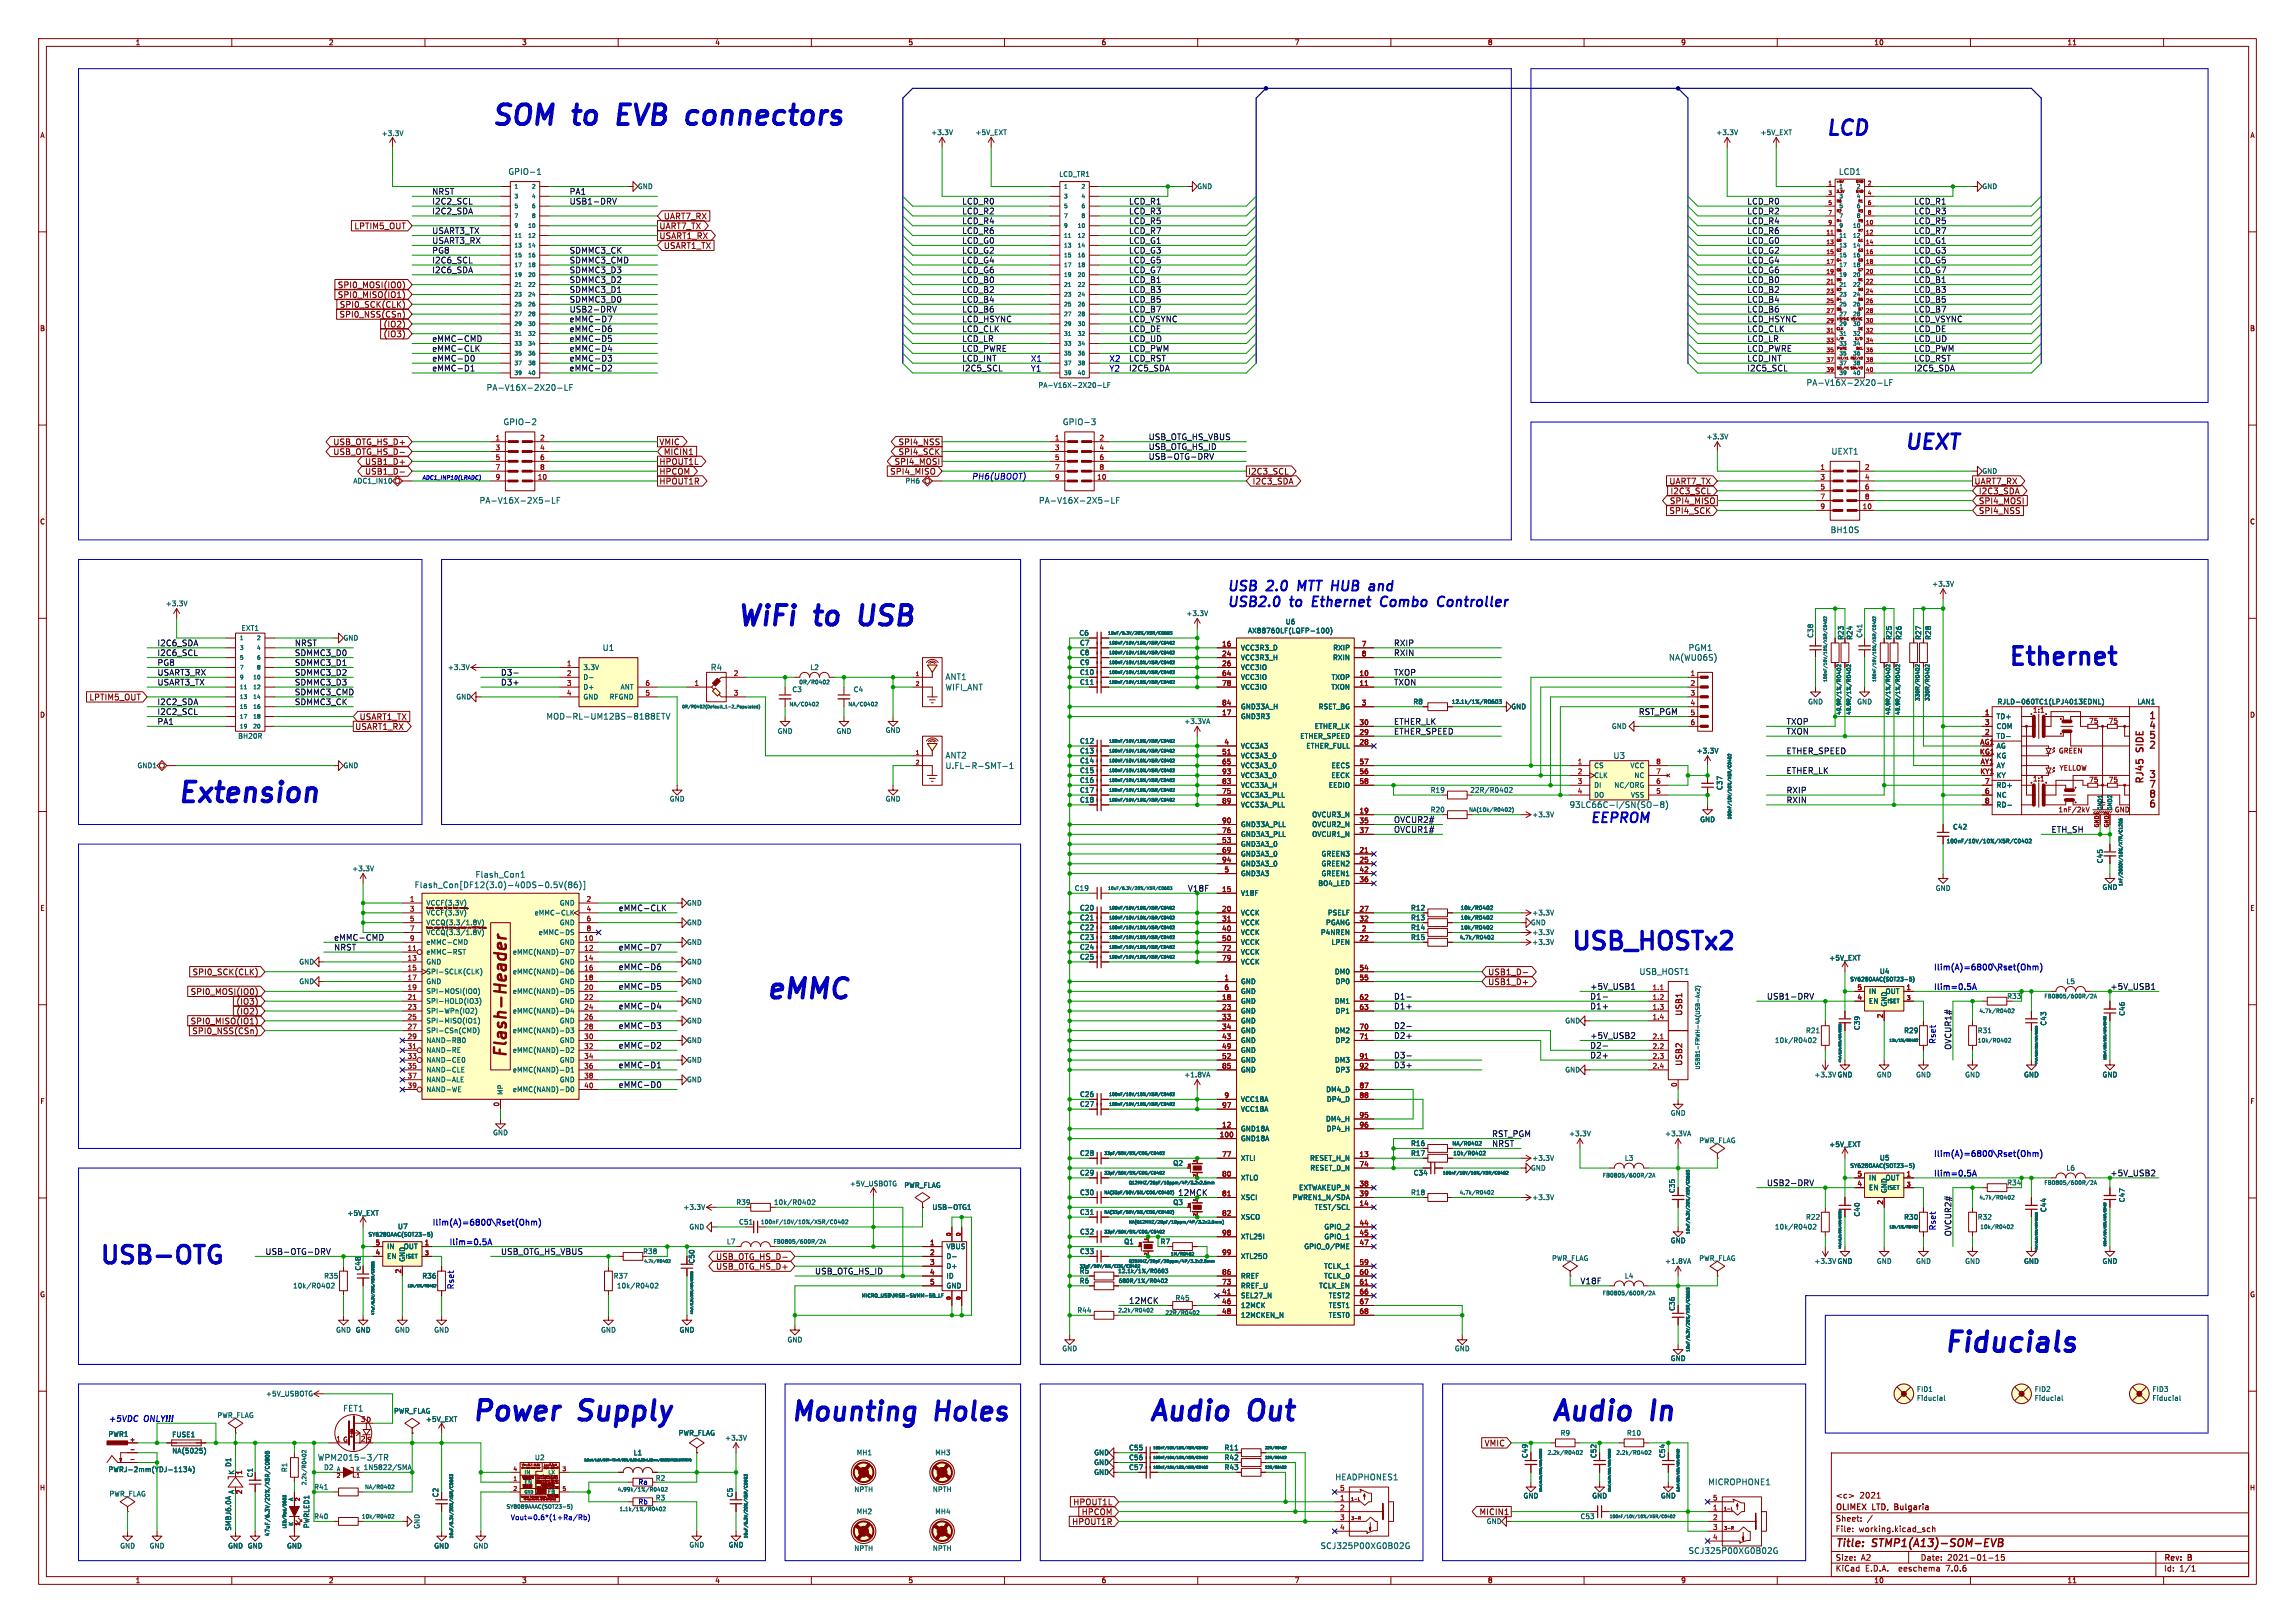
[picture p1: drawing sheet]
<svg xmlns="http://www.w3.org/2000/svg" width="594mm" height="420mm" viewBox="0 0 594 420" stroke-linecap="round" stroke-linejoin="round" font-family="sans-serif">
<defs><g id="words">
<g font-size="7.1" fill="#0000c2">
<text x="127" y="32.8">SOM</text>
<text x="148.9" y="32.8">to</text>
<text x="162.3" y="32.8">EVB</text>
<text x="182.2" y="32.8">connectors</text>
<text x="190.5" y="162.3">WiFi</text>
<text x="211.4" y="162.3">to</text>
<text x="224.8" y="162.3">USB</text>
<text x="45.7" y="208">Extension</text>
<text x="198.1" y="258.8">eMMC</text>
<text x="502.9" y="350.3">Fiducials</text>
<text x="121.9" y="368.1">Power</text>
<text x="150.3" y="368.1">Supply</text>
<text x="297.2" y="368.1">Audio</text>
<text x="323.6" y="368.1">Out</text>
<text x="401.3" y="368.1">Audio</text>
<text x="427.8" y="368.1">In</text>
</g>
<g font-size="6.7" fill="#0000c2">
<text x="204.5" y="368.1">Mounting</text>
<text x="242.5" y="368.1">Holes</text>
</g>
<g font-size="6.3" fill="#0000c2">
<text x="519" y="172.5">Ethernet</text>
<text x="405.8" y="246.1">USB_HOSTx2</text>
<text x="24.9" y="327.4">USB-OTG</text>
</g>
<g font-size="5.3" fill="#0000c2">
<text x="472.4" y="35.3">LCD</text>
<text x="492.8" y="116.6">UEXT</text>
</g>
<text font-size="4.2" fill="#840000" x="132" y="274.1" transform="rotate(-90 132 274.1)">Flash-Header</text>
<g font-size="3.5" fill="#0000c2">
<text x="317.5" y="153.1">USB</text>
<text x="328.1" y="153.1">2.0</text>
<text x="337.1" y="153.1">MTT HUB</text>
<text x="357.6" y="153.1">and</text>
<text x="317.5" y="157.2">USB2.0</text>
<text x="334.1" y="157.2">to</text>
<text x="340.8" y="157.2">Ethernet</text>
<text x="359.5" y="157.2">Combo</text>
<text x="375.3" y="157.2">Controller</text>
<text x="411.5" y="213.1">EEPROM</text>
</g>
<g font-size="2.8" fill="#840000">
<text x="475" y="400.9">Title:</text>
<text x="484.7" y="400.9">STMP1(A13)-SOM-EVB</text>
</g>
<g font-size="2.5" fill="#840000">
<text x="555.9" y="186.6">1</text>
<text x="555.9" y="189.1">4</text>
<text x="555.9" y="191.7">5</text>
<text x="555.3" y="194.5" transform="rotate(-90 555.3 194.5)">SIDE</text>
<text x="555.9" y="194.2">2</text>
<text x="555.3" y="203.1" transform="rotate(-90 555.3 203.1)">RJ45</text>
<text x="555.9" y="201.8">3</text>
<text x="555.9" y="209.4">6</text>
<text x="555.9" y="204.4">7</text>
<text x="555.9" y="206.9">8</text>
</g>
<g font-size="2.1" fill="#006464">
<text x="131.5" y="45.4">GPIO-1</text>
<text x="475.8" y="45.4">LCD1</text>
<text x="125.8" y="101.3">PA-V16X-2X20-LF</text>
<text x="467.5" y="100.1">PA-V16X-2X20-LF</text>
<text x="130.2" y="110.2">GPIO-2</text>
<text x="275" y="110.2">GPIO-3</text>
<text x="473.9" y="117.8">UEXT1</text>
<text x="124" y="130.5">PA-V16X-2X5-LF</text>
<text x="268.8" y="130.5">PA-V16X-2X5-LF</text>
<text x="473.7" y="138.2">BH10S</text>
<text x="155.9" y="168.6">U1</text>
<text x="183.9" y="173.7">R4</text>
<text x="431.9" y="171.2">NA(WU06S)</text>
<text x="436.9" y="168.6">PGM1</text>
<text x="244.6" y="176.2">ANT1</text>
<text x="244.6" y="178.9">WIFI_ANT</text>
<text x="141.3" y="186.4">MOD-RL-UM12BS-8188ETV</text>
<text x="244.6" y="196.5">ANT2</text>
<text x="417.5" y="196.6">U3</text>
<text x="244.6" y="199.2">U.FL-R-SMT-1</text>
<text x="123" y="227.3">Flash_Con1</text>
<text x="107.2" y="230">Flash_Con[DF12(3.0)-40DS-0.5V(86)]</text>
<text x="424.2" y="252.5">USB_HOST1</text>
<text x="88.7" y="365.5">FET1</text>
<text x="82.1" y="378.2">WPM2015-3/TR</text>
<text x="345.5" y="383.3">HEADPHONES1</text>
<text x="442" y="384.5">MICROPHONE1</text>
<text x="341.7" y="401">SCJ325P00XG0B02G</text>
<text x="436.9" y="402.3">SCJ325P00XG0B02G</text>
</g>
<g font-size="2.1" fill="#0f0f0f">
<text x="111.8" y="50.5">NRST</text>
<text x="111.8" y="53">I2C2_SCL</text>
<text x="147.3" y="53">USB1-DRV</text>
<text x="147.3" y="50.5">PA1</text>
<text x="248.9" y="53">LCD_R0</text>
<text x="292.1" y="53">LCD_R1</text>
<text x="452.1" y="53">LCD_R0</text>
<text x="495.3" y="53">LCD_R1</text>
<text x="111.8" y="55.6">I2C2_SDA</text>
<text x="248.9" y="55.6">LCD_R2</text>
<text x="248.9" y="58.1">LCD_R4</text>
<text x="292.1" y="55.6">LCD_R3</text>
<text x="292.1" y="58.1">LCD_R5</text>
<text x="452.1" y="55.6">LCD_R2</text>
<text x="452.1" y="58.1">LCD_R4</text>
<text x="495.3" y="58.1">LCD_R5</text>
<text x="495.3" y="55.6">LCD_R3</text>
<text x="111.8" y="63.2">USART3_RX</text>
<text x="111.8" y="65.7">PG8</text>
<text x="111.8" y="60.6">USART3_TX</text>
<text x="147.3" y="65.7">SDMMC3_CK</text>
<text x="248.9" y="65.7">LCD_G2</text>
<text x="248.9" y="63.2">LCD_G0</text>
<text x="248.9" y="60.6">LCD_R6</text>
<text x="292.1" y="60.6">LCD_R7</text>
<text x="292.1" y="65.7">LCD_G3</text>
<text x="292.1" y="63.2">LCD_G1</text>
<text x="452.1" y="60.6">LCD_R6</text>
<text x="452.1" y="63.2">LCD_G0</text>
<text x="452.1" y="65.7">LCD_G2</text>
<text x="495.3" y="63.2">LCD_G1</text>
<text x="495.3" y="60.6">LCD_R7</text>
<text x="495.3" y="65.7">LCD_G3</text>
<text x="111.8" y="68.3">I2C6_SCL</text>
<text x="111.8" y="70.8">I2C6_SDA</text>
<text x="147.3" y="68.3">SDMMC3_CMD</text>
<text x="147.3" y="70.8">SDMMC3_D3</text>
<text x="248.9" y="70.8">LCD_G6</text>
<text x="248.9" y="68.3">LCD_G4</text>
<text x="292.1" y="68.3">LCD_G5</text>
<text x="292.1" y="70.8">LCD_G7</text>
<text x="452.1" y="70.8">LCD_G6</text>
<text x="452.1" y="68.3">LCD_G4</text>
<text x="495.3" y="70.8">LCD_G7</text>
<text x="495.3" y="68.3">LCD_G5</text>
<text x="147.3" y="73.3">SDMMC3_D2</text>
<text x="147.3" y="75.9">SDMMC3_D1</text>
<text x="248.9" y="73.3">LCD_B0</text>
<text x="248.9" y="75.9">LCD_B2</text>
<text x="292.1" y="73.3">LCD_B1</text>
<text x="292.1" y="75.9">LCD_B3</text>
<text x="452.1" y="73.3">LCD_B0</text>
<text x="452.1" y="75.9">LCD_B2</text>
<text x="495.3" y="75.9">LCD_B3</text>
<text x="495.3" y="73.3">LCD_B1</text>
<text x="147.3" y="81">USB2-DRV</text>
<text x="147.3" y="78.4">SDMMC3_D0</text>
<text x="147.3" y="83.5">eMMC-D7</text>
<text x="248.9" y="83.5">LCD_HSYNC</text>
<text x="248.9" y="78.4">LCD_B4</text>
<text x="248.9" y="81">LCD_B6</text>
<text x="292.1" y="78.4">LCD_B5</text>
<text x="292.1" y="81">LCD_B7</text>
<text x="292.1" y="83.5">LCD_VSYNC</text>
<text x="452.1" y="78.4">LCD_B4</text>
<text x="452.1" y="81">LCD_B6</text>
<text x="452.1" y="83.5">LCD_HSYNC</text>
<text x="495.3" y="83.5">LCD_VSYNC</text>
<text x="495.3" y="81">LCD_B7</text>
<text x="495.3" y="78.4">LCD_B5</text>
<text x="111.8" y="88.6">eMMC-CMD</text>
<text x="147.3" y="86">eMMC-D6</text>
<text x="147.3" y="88.6">eMMC-D5</text>
<text x="248.9" y="86">LCD_CLK</text>
<text x="248.9" y="88.6">LCD_LR</text>
<text x="292.1" y="86">LCD_DE</text>
<text x="292.1" y="88.6">LCD_UD</text>
<text x="452.1" y="88.6">LCD_LR</text>
<text x="452.1" y="86">LCD_CLK</text>
<text x="495.3" y="86">LCD_DE</text>
<text x="495.3" y="88.6">LCD_UD</text>
<text x="111.8" y="91.1">eMMC-CLK</text>
<text x="111.8" y="93.7">eMMC-D0</text>
<text x="147.3" y="91.1">eMMC-D4</text>
<text x="147.3" y="93.7">eMMC-D3</text>
<text x="248.9" y="91.1">LCD_PWRE</text>
<text x="248.9" y="93.7">LCD_INT</text>
<text x="292.1" y="93.7">LCD_RST</text>
<text x="292.1" y="91.1">LCD_PWM</text>
<text x="452.1" y="91.1">LCD_PWRE</text>
<text x="452.1" y="93.7">LCD_INT</text>
<text x="495.3" y="93.7">LCD_RST</text>
<text x="495.3" y="91.1">LCD_PWM</text>
<text x="111.8" y="96.2">eMMC-D1</text>
<text x="147.3" y="96.2">eMMC-D2</text>
<text x="248.9" y="96.2">I2C5_SCL</text>
<text x="292.1" y="96.2">I2C5_SDA</text>
<text x="452.1" y="96.2">I2C5_SCL</text>
<text x="495.3" y="96.2">I2C5_SDA</text>
<text x="297.2" y="114">USB_OTG_HS_VBUS</text>
<text x="297.2" y="119.1">USB-OTG-DRV</text>
<text x="297.2" y="116.5">USB_OTG_HS_ID</text>
<text x="40.6" y="167.3">I2C6_SDA</text>
<text x="76.2" y="167.3">NRST</text>
<text x="360.7" y="167.3">RXIP</text>
<text x="40.6" y="172.4">PG8</text>
<text x="40.6" y="169.9">I2C6_SCL</text>
<text x="76.2" y="172.4">SDMMC3_D1</text>
<text x="76.2" y="169.9">SDMMC3_D0</text>
<text x="360.7" y="169.9">RXIN</text>
<text x="40.6" y="177.5">USART3_TX</text>
<text x="40.6" y="174.9">USART3_RX</text>
<text x="76.2" y="174.9">SDMMC3_D2</text>
<text x="76.2" y="177.5">SDMMC3_D3</text>
<text x="129.5" y="174.9">D3-</text>
<text x="129.5" y="177.5">D3+</text>
<text x="360.7" y="177.5">TXON</text>
<text x="360.7" y="174.9">TXOP</text>
<text x="40.6" y="182.6">I2C2_SDA</text>
<text x="40.6" y="185.1">I2C2_SCL</text>
<text x="76.2" y="182.6">SDMMC3_CK</text>
<text x="76.2" y="180">SDMMC3_CMD</text>
<text x="424.1" y="185.1">RST_PGM</text>
<text x="40.6" y="187.6">PA1</text>
<text x="360.7" y="187.6">ETHER_LK</text>
<text x="360.7" y="190.2">ETHER_SPEED</text>
<text x="462.3" y="190.2">TXON</text>
<text x="462.3" y="187.6">TXOP</text>
<text x="462.3" y="195.3">ETHER_SPEED</text>
<text x="462.3" y="200.3">ETHER_LK</text>
<text x="462.3" y="208">RXIN</text>
<text x="462.3" y="205.4">RXIP</text>
<text x="360.7" y="215.6">OVCUR1#</text>
<text x="360.7" y="213">OVCUR2#</text>
<text x="530.9" y="215.6">ETH_SH</text>
<text x="160" y="235.9">eMMC-CLK</text>
<text x="86.4" y="243.5">eMMC-CMD</text>
<text x="86.4" y="246.1">NRST</text>
<text x="160" y="251.1">eMMC-D6</text>
<text x="160" y="246.1">eMMC-D7</text>
<text x="160" y="256.2">eMMC-D5</text>
<text x="411.5" y="256.2">+5V_USB1</text>
<text x="160" y="261.3">eMMC-D4</text>
<text x="360.7" y="258.8">D1-</text>
<text x="360.7" y="261.3">D1+</text>
<text x="411.5" y="258.8">D1-</text>
<text x="411.5" y="261.3">D1+</text>
<text x="457.2" y="258.8">USB1-DRV</text>
<text x="160" y="266.4">eMMC-D3</text>
<text x="360.7" y="266.4">D2-</text>
<text x="360.7" y="268.9">D2+</text>
<text x="411.5" y="268.9">+5V_USB2</text>
<text x="160" y="271.5">eMMC-D2</text>
<text x="360.7" y="274">D3-</text>
<text x="411.5" y="274">D2+</text>
<text x="411.5" y="271.5">D2-</text>
<text x="505.1" y="271.8" transform="rotate(-90 505.1 271.8)">OVCUR1#</text>
<text x="160" y="281.6">eMMC-D0</text>
<text x="160" y="276.5">eMMC-D1</text>
<text x="360.7" y="276.5">D3+</text>
<text x="386.1" y="294.3">RST_PGM</text>
<text x="386.1" y="296.9">NRST</text>
<text x="457.2" y="307">USB2-DRV</text>
<text x="505.1" y="320" transform="rotate(-90 505.1 320)">OVCUR2#</text>
<text x="68.6" y="324.8">USB-OTG-DRV</text>
<text x="129.5" y="324.8">USB_OTG_HS_VBUS</text>
<text x="210.8" y="329.9">USB_OTG_HS_ID</text>
<text x="408.9" y="332.4">V18F</text>
<text x="292.1" y="337.5">12MCK</text>
</g>
<g font-size="2.1" fill="#840000">
<text x="91.7" y="59.5">LPTIM5_OUT</text>
<text x="170.6" y="59.5">UART7_TX</text>
<text x="171.7" y="57">UART7_RX</text>
<text x="170.6" y="62.1">USART1_RX</text>
<text x="171.7" y="64.6">USART1_TX</text>
<text x="87.4" y="77.3">SPI0_MISO(IO1)</text>
<text x="87.4" y="74.8">SPI0_MOSI(IO0)</text>
<text x="87.8" y="82.4">SPI0_NSS(CSn)</text>
<text x="87.9" y="79.8">SPI0_SCK(CLK)</text>
<text x="99.2" y="84.9">(IO2)</text>
<text x="99.2" y="87.5">(IO3)</text>
<text x="86.2" y="115.4">USB_OTG_HS_D+</text>
<text x="86.2" y="117.9">USB_OTG_HS_D-</text>
<text x="170.6" y="115.4">VMIC</text>
<text x="171.7" y="117.9">MICIN1</text>
<text x="232.5" y="115.4">SPI4_NSS</text>
<text x="232.5" y="117.9">SPI4_SCK</text>
<text x="94.4" y="120.5">USB1_D+</text>
<text x="94.4" y="123">USB1_D-</text>
<text x="170.6" y="123">HPCOM</text>
<text x="170.6" y="120.5">HPOUT1L</text>
<text x="170.6" y="125.6">HPOUT1R</text>
<text x="230.3" y="123">SPI4_MISO</text>
<text x="231.5" y="120.5">SPI4_MOSI</text>
<text x="323" y="123">I2C3_SCL</text>
<text x="324.1" y="125.6">I2C3_SDA</text>
<text x="432" y="125.6">UART7_TX</text>
<text x="510.9" y="125.6">UART7_RX</text>
<text x="432.1" y="130.6">SPI4_MISO</text>
<text x="432.3" y="128.1">I2C3_SCL</text>
<text x="512.1" y="128.1">I2C3_SDA</text>
<text x="512.1" y="130.6">SPI4_MOSI</text>
<text x="432" y="133.2">SPI4_SCK</text>
<text x="512.1" y="133.2">SPI4_NSS</text>
<text x="23.1" y="181.4">LPTIM5_OUT</text>
<text x="91.8" y="189.1">USART1_RX</text>
<text x="93" y="186.5">USART1_TX</text>
<text x="49.3" y="257.6">SPI0_MOSI(IO0)</text>
<text x="49.8" y="252.6">SPI0_SCK(CLK)</text>
<text x="385.1" y="255.1">USB1_D+</text>
<text x="385.1" y="252.6">USB1_D-</text>
<text x="61.1" y="262.7">(IO2)</text>
<text x="61.1" y="260.2">(IO3)</text>
<text x="435.8" y="263.2" transform="rotate(-90 435.8 263.2)">USB1</text>
<text x="49.3" y="265.3">SPI0_MISO(IO1)</text>
<text x="49.7" y="267.8">SPI0_NSS(CSn)</text>
<text x="435.8" y="276.1" transform="rotate(-90 435.8 276.1)">USB2</text>
<text x="185.3" y="328.8">USB_OTG_HS_D+</text>
<text x="185.3" y="326.2">USB_OTG_HS_D-</text>
<text x="384.2" y="374.5">VMIC</text>
<text x="277.7" y="389.7">HPOUT1L</text>
<text x="475" y="388">&lt;c&gt;</text>
<text x="481.3" y="388">2021</text>
<text x="277.4" y="394.8">HPOUT1R</text>
<text x="279.9" y="392.3">HPCOM</text>
<text x="382.9" y="392.3">MICIN1</text>
<text x="475" y="394">Sheet:</text>
<text x="475" y="391.2">OLIMEX</text>
<text x="484.7" y="391.2">LTD,</text>
<text x="491.1" y="391.2">Bulgaria</text>
<text x="475" y="396.7">File:</text>
<text x="481.1" y="396.7">working.kicad_sch</text>
<text x="475" y="406.9">KiCad</text>
<text x="475" y="404.1">Size:</text>
<text x="481.7" y="404.1">A2</text>
<text x="482.7" y="406.9">E.D.A.</text>
<text x="491.6" y="406.9">eeschema</text>
<text x="497" y="404.1">Date:</text>
<text x="504" y="406.9">7.0.6</text>
<text x="504" y="404.1">2021-01-15</text>
<text x="560" y="404.3">Rev:</text>
<text x="560" y="406.9">Id:</text>
<text x="564.1" y="406.9">1/1</text>
<text x="566.4" y="404.3">B</text>
</g>
<g font-size="2.1" fill="#0000c2">
<text x="266.7" y="93.7">X1</text>
<text x="287" y="93.7">X2</text>
<text x="266.7" y="96.3">Y1</text>
<text x="287" y="96.3">Y2</text>
<text x="251.5" y="124.2">PH6(UBOOT)</text>
<text x="406.1" y="209.3">93LC66C-I/SN(SO-8)</text>
<text x="500.4" y="251.2">Ilim(A)=6800\Rset(Ohm)</text>
<text x="500.4" y="256.3">Ilim=0.5A</text>
<text x="501.1" y="270.3" transform="rotate(-90 501.1 270.3)">Rset</text>
<text x="500.4" y="299.5">Ilim(A)=6800\Rset(Ohm)</text>
<text x="500.4" y="304.6">Ilim=0.5A</text>
<text x="111.8" y="317.3">Ilim(A)=6800\Rset(Ohm)</text>
<text x="115.9" y="322.3">Ilim=0.5A</text>
<text x="501.1" y="318.5" transform="rotate(-90 501.1 318.5)">Rset</text>
<text x="117.6" y="333.8" transform="rotate(-90 117.6 333.8)">Rset</text>
<text x="27.9" y="368.1">+5VDC</text>
<text x="37.4" y="368.1">ONLY!!!</text>
</g>
<g font-size="2.1" fill="#009600">
<text x="307.3" y="230.8">V18F</text>
<text x="546.1" y="256.2">+5V_USB1</text>
<text x="546.1" y="304.5">+5V_USB2</text>
<text x="304.8" y="309.6">12MCK</text>
</g>
<g font-size="1.8" fill="#840000">
<text x="35" y="11.9">1</text>
<text x="85" y="11.9">2</text>
<text x="135" y="11.9">3</text>
<text x="185" y="11.9">4</text>
<text x="235" y="11.9">5</text>
<text x="285" y="11.9">6</text>
<text x="335" y="11.9">7</text>
<text x="385" y="11.9">8</text>
<text x="435" y="11.9">9</text>
<text x="485" y="11.9">10</text>
<text x="535" y="11.9">11</text>
<text x="10.3" y="35.9">A</text>
<text x="582.3" y="35.9">A</text>
<text x="10.3" y="85.9">B</text>
<text x="582.3" y="85.9">B</text>
<text x="10.3" y="135.9">C</text>
<text x="582.3" y="135.9">C</text>
<text x="10.3" y="185.9">D</text>
<text x="525.9" y="184.8">1:1</text>
<text x="582.3" y="185.9">D</text>
<text x="540.6" y="187.4">75</text>
<text x="545.7" y="187.4">75</text>
<text x="532.6" y="195.3">GREEN</text>
<text x="525.9" y="202.6">1:1</text>
<text x="532.8" y="199.8">YELLOW</text>
<text x="540.6" y="202.7">75</text>
<text x="545.7" y="202.7">75</text>
<text x="532.5" y="210.6">1nF/2kV</text>
<text x="547.1" y="210.6">GND</text>
<text x="10.3" y="235.9">E</text>
<text x="582.3" y="235.9">E</text>
<text x="10.3" y="285.9">F</text>
<text x="582.3" y="285.9">F</text>
<text x="10.3" y="335.9">G</text>
<text x="582.3" y="335.9">G</text>
<text x="10.2" y="385.9">H</text>
<text x="582.2" y="385.9">H</text>
<text x="35" y="409.9">1</text>
<text x="85" y="409.9">2</text>
<text x="135" y="409.9">3</text>
<text x="185" y="409.9">4</text>
<text x="235" y="409.9">5</text>
<text x="285" y="409.9">6</text>
<text x="335" y="409.9">7</text>
<text x="385" y="409.9">8</text>
<text x="435" y="409.9">9</text>
<text x="485" y="409.9">10</text>
<text x="535" y="409.9">11</text>
</g>
<g font-size="1.8" fill="#006464">
<text x="98.7" y="35.4">+3.3V</text>
<text x="240.9" y="35.2">+3.3V</text>
<text x="252.4" y="35.2">+5V_EXT</text>
<text x="444.1" y="35.2">+3.3V</text>
<text x="455.6" y="35.2">+5V_EXT</text>
<text x="274" y="45.9">LCD_TR1</text>
<text x="165" y="49.1">GND</text>
<text x="309.7" y="49.1">GND</text>
<text x="512.9" y="49.1">GND</text>
<text x="268.7" y="100.6">PA-V16X-2X20-LF</text>
<text x="441.6" y="113.9">+3.3V</text>
<text x="91.3" y="125.3">ADC1_IN10</text>
<text x="234.2" y="125.3">PH6</text>
<text x="512.9" y="122.8">GND</text>
<text x="500" y="152">+3.3V</text>
<text x="42.8" y="157.1">+3.3V</text>
<text x="306.9" y="159.6">+3.3V</text>
<text x="332.6" y="161.8">U6</text>
<text x="62.4" y="163.4">EXT1</text>
<text x="88.8" y="166">GND</text>
<text x="279.2" y="164.7">C6</text>
<text x="279.4" y="167.2">C7</text>
<text x="322.9" y="164.1">AX88760LF(LQFP-100)</text>
<text x="469.5" y="165.2" transform="rotate(-90 469.5 165.2)">C38</text>
<text x="477.4" y="165.7" transform="rotate(-90 477.4 165.7)">R23</text>
<text x="479.7" y="165.7" transform="rotate(-90 479.7 165.7)">R24</text>
<text x="482.2" y="165.2" transform="rotate(-90 482.2 165.2)">C41</text>
<text x="489.8" y="165.7" transform="rotate(-90 489.8 165.7)">R25</text>
<text x="492.4" y="165.7" transform="rotate(-90 492.4 165.7)">R26</text>
<text x="497.4" y="165.7" transform="rotate(-90 497.4 165.7)">R27</text>
<text x="500" y="165.7" transform="rotate(-90 500 165.7)">R28</text>
<text x="115.8" y="173.6">+3.3V</text>
<text x="150.9" y="173.6">3.3V</text>
<text x="209.6" y="173.6">L2</text>
<text x="279.4" y="169.8">C8</text>
<text x="279.4" y="172.3">C9</text>
<text x="321.1" y="168.5">VCC3R3_D</text>
<text x="321.1" y="171">VCC3R3_H</text>
<text x="321.1" y="173.6">VCC3IO</text>
<text x="344.9" y="171">RXIN</text>
<text x="344.9" y="168.5">RXIP</text>
<text x="150.9" y="176.1">D-</text>
<text x="150.9" y="178.7">D+</text>
<text x="160.5" y="178.7">ANT</text>
<text x="205" y="179.3">C3</text>
<text x="220.8" y="179.3">C4</text>
<text x="279.4" y="174.9">C10</text>
<text x="279.4" y="177.4">C11</text>
<text x="321.1" y="176.1">VCC3IO</text>
<text x="321.1" y="178.7">VCC3IO</text>
<text x="344.5" y="178.7">TXON</text>
<text x="344.5" y="176.1">TXOP</text>
<text x="118" y="181.2">GND</text>
<text x="150.9" y="181.2">GND</text>
<text x="157.7" y="181.2">RFGND</text>
<text x="321.1" y="183.7">GND33A_H</text>
<text x="341.2" y="183.7">RSET_BG</text>
<text x="365.7" y="182.5">R8</text>
<text x="391" y="183.7">GND</text>
<text x="467.9" y="182.5">GND</text>
<text x="480.6" y="182.5">GND</text>
<text x="516.9" y="182.5">RJLD-060TC1(LPJ4013EDNL)</text>
<text x="553.1" y="182.5">LAN1</text>
<text x="61.5" y="191.4">BH20R</text>
<text x="201.2" y="190.1">GND</text>
<text x="216.4" y="190.1">GND</text>
<text x="229.1" y="189.8">GND</text>
<text x="306.4" y="187.6">+3.3VA</text>
<text x="321.1" y="186.3">GND3R3</text>
<text x="336.4" y="191.4">ETHER_SPEED</text>
<text x="340.2" y="188.8">ETHER_LK</text>
<text x="417.1" y="188.8">GND</text>
<text x="516.6" y="186.3">TD+</text>
<text x="516.6" y="191.4">TD-</text>
<text x="516.6" y="188.8">COM</text>
<text x="279.4" y="197.7">C14</text>
<text x="279.4" y="195.2">C13</text>
<text x="279.4" y="192.6">C12</text>
<text x="321.1" y="193.9">VCC3A3</text>
<text x="321.1" y="196.4">VCC3A3_0</text>
<text x="338" y="193.9">ETHER_FULL</text>
<text x="439" y="195.2">+3.3V</text>
<text x="516.6" y="193.9">AG</text>
<text x="516.6" y="196.5">KG</text>
<text x="35.5" y="199">GND1</text>
<text x="88.8" y="199">GND</text>
<text x="279.4" y="202.8">C16</text>
<text x="279.4" y="200.3">C15</text>
<text x="321.1" y="199">VCC3A3_0</text>
<text x="321.1" y="201.5">VCC3A3_0</text>
<text x="344.5" y="201.5">EECK</text>
<text x="344.5" y="199">EECS</text>
<text x="412.5" y="199">CS</text>
<text x="412.5" y="201.5">CLK</text>
<text x="421.9" y="199">VCC</text>
<text x="422.9" y="201.5">NC</text>
<text x="516.6" y="199">AY</text>
<text x="516.6" y="201.5">KY</text>
<text x="173.2" y="207.6">GND</text>
<text x="229.1" y="207.6">GND</text>
<text x="279.4" y="205.3">C17</text>
<text x="279.4" y="207.9">C18</text>
<text x="321.1" y="206.6">VCC3A3_PLL</text>
<text x="321.1" y="204.1">VCC33A_H</text>
<text x="321.1" y="209.1">VCC33A_PLL</text>
<text x="343.8" y="204.1">EEDIO</text>
<text x="370.2" y="205.3">R19</text>
<text x="380.4" y="205.3">22R/R0402</text>
<text x="412.5" y="204.1">DI</text>
<text x="412.5" y="206.6">DO</text>
<text x="417.7" y="204.1">NC/ORG</text>
<text x="422" y="206.6">VSS</text>
<text x="446" y="204.6" transform="rotate(-90 446 204.6)">C37</text>
<text x="516.6" y="206.6">NC</text>
<text x="516.6" y="204.1">RD+</text>
<text x="516.6" y="209.2">RD-</text>
<text x="321.1" y="214.2">GND33A_PLL</text>
<text x="339.5" y="211.7">OVCUR3_N</text>
<text x="339.5" y="214.2">OVCUR2_N</text>
<text x="370.2" y="210.4">R20</text>
<text x="396.5" y="211.7">+3.3V</text>
<text x="439.9" y="213">GND</text>
<text x="505.4" y="214.9">C42</text>
<text x="321.1" y="219.3">GND3A3_0</text>
<text x="321.1" y="221.8">GND3A3_0</text>
<text x="321.1" y="216.8">GND3A3_PLL</text>
<text x="339.5" y="216.8">OVCUR1_N</text>
<text x="341.9" y="221.8">GREEN3</text>
<text x="91" y="225.7">+3.3V</text>
<text x="321.1" y="226.9">GND3A3</text>
<text x="321.1" y="224.4">GND3A3_0</text>
<text x="341.9" y="224.4">GREEN2</text>
<text x="341.9" y="226.9">GREEN1</text>
<text x="544.4" y="223.5" transform="rotate(-90 544.4 223.5)">C45</text>
<text x="278" y="230.7">C19</text>
<text x="321.1" y="232">V18F</text>
<text x="341.1" y="229.5">BO4_LED</text>
<text x="500.9" y="230.7">GND</text>
<text x="544.1" y="230.5">GND</text>
<text x="110.2" y="234.5">VCCF(3.3V)</text>
<text x="110.2" y="237.1">VCCF(3.3V)</text>
<text x="110.2" y="239.6">VCCQ(3.3/1.8V)</text>
<text x="138.2" y="237.1">eMMC-CLK</text>
<text x="144.8" y="234.5">GND</text>
<text x="144.8" y="239.6">GND</text>
<text x="177.7" y="239.6">GND</text>
<text x="177.7" y="234.5">GND</text>
<text x="279.4" y="235.8">C20</text>
<text x="279.4" y="238.4">C21</text>
<text x="321.1" y="237.1">VCCK</text>
<text x="321.1" y="239.6">VCCK</text>
<text x="343.1" y="239.6">PGANG</text>
<text x="343.6" y="237.1">PSELF</text>
<text x="365.1" y="238.4">R13</text>
<text x="365.1" y="235.8">R12</text>
<text x="396.1" y="239.6">GND</text>
<text x="396.5" y="237.1">+3.3V</text>
<text x="110.2" y="242.2">VCCQ(3.3/1.8V)</text>
<text x="110.2" y="244.7">eMMC-CMD</text>
<text x="139.3" y="242.2">eMMC-DS</text>
<text x="144.8" y="244.7">GND</text>
<text x="177.7" y="244.7">GND</text>
<text x="279.4" y="243.4">C23</text>
<text x="279.4" y="246">C24</text>
<text x="279.4" y="240.9">C22</text>
<text x="321.1" y="242.2">VCCK</text>
<text x="321.1" y="244.7">VCCK</text>
<text x="341.7" y="242.2">P4NREN</text>
<text x="344.5" y="244.7">LPEN</text>
<text x="365.1" y="240.9">R14</text>
<text x="365.1" y="243.4">R15</text>
<text x="396.5" y="244.7">+3.3V</text>
<text x="396.5" y="242.2">+3.3V</text>
<text x="77.3" y="249.8">GND</text>
<text x="110.2" y="247.2">eMMC-RST</text>
<text x="110.2" y="249.8">GND</text>
<text x="132.6" y="247.2">eMMC(NAND)-D7</text>
<text x="144.8" y="249.8">GND</text>
<text x="177.7" y="249.8">GND</text>
<text x="279.4" y="248.5">C25</text>
<text x="321.1" y="247.2">VCCK</text>
<text x="321.1" y="249.8">VCCK</text>
<text x="473.3" y="248.8">+5V_EXT</text>
<text x="77.3" y="254.9">GND</text>
<text x="110.2" y="252.3">SPI-SCLK(CLK)</text>
<text x="110.2" y="254.9">GND</text>
<text x="110.2" y="257.4">SPI-MOSI(IO0)</text>
<text x="132.6" y="252.3">eMMC(NAND)-D6</text>
<text x="132.6" y="257.4">eMMC(NAND)-D5</text>
<text x="144.8" y="254.9">GND</text>
<text x="177.7" y="254.9">GND</text>
<text x="321.1" y="254.9">GND</text>
<text x="321.1" y="257.4">GND</text>
<text x="345.4" y="252.3">DM0</text>
<text x="345.6" y="254.9">DP0</text>
<text x="483.6" y="257.4">IN</text>
<text x="486.4" y="252.2">U4</text>
<text x="487.9" y="257.4">OUT</text>
<text x="534.7" y="254.9">L5</text>
<text x="110.2" y="259.9">SPI-HOLD(IO3)</text>
<text x="110.2" y="262.5">SPI-WPn(IO2)</text>
<text x="132.6" y="262.5">eMMC(NAND)-D4</text>
<text x="144.8" y="259.9">GND</text>
<text x="177.7" y="259.9">GND</text>
<text x="321.1" y="259.9">GND</text>
<text x="321.1" y="262.5">GND</text>
<text x="345.4" y="259.9">DM1</text>
<text x="345.6" y="262.5">DP1</text>
<text x="483.6" y="259.9">EN</text>
<text x="488.5" y="260.6" transform="rotate(-90 488.5 260.6)">GND</text>
<text x="519.4" y="258.7">R33</text>
<text x="550.1" y="263" transform="rotate(-90 550.1 263)">C46</text>
<text x="110.2" y="265">SPI-MISO(IO1)</text>
<text x="110.2" y="267.6">SPI-CSn(CMD)</text>
<text x="132.6" y="267.6">eMMC(NAND)-D3</text>
<text x="144.8" y="265">GND</text>
<text x="177.7" y="265">GND</text>
<text x="321.1" y="265">GND</text>
<text x="321.1" y="267.6">GND</text>
<text x="345.4" y="267.6">DM2</text>
<text x="405" y="265">GND</text>
<text x="467.3" y="267.6">R21</text>
<text x="481.6" y="266.7" transform="rotate(-90 481.6 266.7)">C39</text>
<text x="492.7" y="267.6">R29</text>
<text x="511.8" y="267.6">R31</text>
<text x="529.8" y="265.5" transform="rotate(-90 529.8 265.5)">C43</text>
<text x="110.2" y="270.1">NAND-RB0</text>
<text x="110.2" y="272.6">NAND-RE</text>
<text x="110.2" y="275.2">NAND-CE0</text>
<text x="132.6" y="272.6">eMMC(NAND)-D2</text>
<text x="144.8" y="270.1">GND</text>
<text x="144.8" y="275.2">GND</text>
<text x="177.7" y="270.1">GND</text>
<text x="177.7" y="275.2">GND</text>
<text x="321.1" y="270.1">GND</text>
<text x="321.1" y="272.6">GND</text>
<text x="321.1" y="275.2">GND</text>
<text x="345.4" y="275.2">DM3</text>
<text x="345.6" y="270.1">DP2</text>
<text x="459.3" y="270.1">10k/R0402</text>
<text x="110.2" y="277.7">NAND-CLE</text>
<text x="110.2" y="280.3">NAND-ALE</text>
<text x="132.6" y="277.7">eMMC(NAND)-D1</text>
<text x="144.8" y="280.3">GND</text>
<text x="177.7" y="280.3">GND</text>
<text x="306.4" y="279">+1.8VA</text>
<text x="321.1" y="277.7">GND</text>
<text x="345.6" y="277.7">DP3</text>
<text x="405" y="277.7">GND</text>
<text x="469.5" y="279">+3.3V</text>
<text x="475.5" y="279">GND</text>
<text x="485.6" y="279">GND</text>
<text x="495.8" y="279">GND</text>
<text x="508.5" y="279">GND</text>
<text x="523.7" y="279">GND</text>
<text x="544.1" y="279">GND</text>
<text x="110.2" y="282.8">NAND-WE</text>
<text x="130.4" y="283.5" transform="rotate(-90 130.4 283.5)">MP</text>
<text x="132.6" y="282.8">eMMC(NAND)-D0</text>
<text x="279.4" y="286.6">C27</text>
<text x="279.4" y="284.1">C26</text>
<text x="321.1" y="285.3">VCC18A</text>
<text x="321.1" y="287.9">VCC18A</text>
<text x="343.1" y="282.8">DM4_D</text>
<text x="343.3" y="285.3">DP4_D</text>
<text x="127.5" y="294">GND</text>
<text x="321.1" y="293">GND18A</text>
<text x="343.1" y="290.4">DM4_H</text>
<text x="343.3" y="293">DP4_H</text>
<text x="432.3" y="288.9">GND</text>
<text x="279.4" y="299.3">C28</text>
<text x="321.1" y="295.5">GND18A</text>
<text x="365.1" y="299.3">R17</text>
<text x="365.1" y="296.8">R16</text>
<text x="406" y="294.2">+3.3V</text>
<text x="430.9" y="294.2">+3.3VA</text>
<text x="439.7" y="296">PWR_FLAG</text>
<text x="473.3" y="297">+5V_EXT</text>
<text x="279.4" y="304.4">C29</text>
<text x="303.5" y="301.9">Q2</text>
<text x="321.1" y="300.6">XTLI</text>
<text x="321.1" y="305.7">XTLO</text>
<text x="339" y="300.6">RESET_H_N</text>
<text x="339" y="303.1">RESET_D_N</text>
<text x="365.8" y="304.4">C34</text>
<text x="396.1" y="303.1">GND</text>
<text x="396.5" y="300.6">+3.3V</text>
<text x="420.4" y="300.6">L3</text>
<text x="483.6" y="305.7">IN</text>
<text x="486.4" y="300.5">U5</text>
<text x="487.9" y="305.7">OUT</text>
<text x="534.7" y="303.1">L6</text>
<text x="219.9" y="307.2">+5V_USBOTG</text>
<text x="233.9" y="307.6">PWR_FLAG</text>
<text x="279.4" y="309.5">C30</text>
<text x="321.1" y="310.7">XSCI</text>
<text x="334.4" y="310.7">PWREN1_N/SDA</text>
<text x="336.1" y="308.2">EXTWAKEUP_N</text>
<text x="365.1" y="309.5">R18</text>
<text x="396.5" y="310.7">+3.3V</text>
<text x="433.7" y="308.9" transform="rotate(-90 433.7 308.9)">C35</text>
<text x="483.6" y="308.2">EN</text>
<text x="488.5" y="308.9" transform="rotate(-90 488.5 308.9)">GND</text>
<text x="519.4" y="306.9">R34</text>
<text x="550.1" y="311.2" transform="rotate(-90 550.1 311.2)">C47</text>
<text x="89.8" y="314.8">+5V_EXT</text>
<text x="176.8" y="313.3">+3.3V</text>
<text x="190.5" y="312">R39</text>
<text x="191.1" y="317.1">C51</text>
<text x="200.2" y="312">10k/R0402</text>
<text x="241.2" y="313.3">USB-OTG1</text>
<text x="279.4" y="314.6">C31</text>
<text x="303.5" y="312">Q3</text>
<text x="321.1" y="315.8">XSCO</text>
<text x="340.2" y="313.3">TEST/SCL</text>
<text x="467.3" y="315.8">R22</text>
<text x="481.6" y="315" transform="rotate(-90 481.6 315)">C40</text>
<text x="492.7" y="315.8">R30</text>
<text x="511.8" y="315.8">R32</text>
<text x="529.8" y="313.8" transform="rotate(-90 529.8 313.8)">C44</text>
<text x="100.1" y="323.4">IN</text>
<text x="102.9" y="318.3">U7</text>
<text x="104.4" y="323.4">OUT</text>
<text x="178.3" y="318.4">GND</text>
<text x="188" y="322.2">L7</text>
<text x="244.9" y="323.4">VBUS</text>
<text x="279.4" y="319.6">C32</text>
<text x="290.8" y="322.2">Q1</text>
<text x="300.3" y="322.2">R7</text>
<text x="321.1" y="320.9">XTL25I</text>
<text x="337.4" y="323.4">GPIO_0/PME</text>
<text x="342.6" y="318.4">GPIO_2</text>
<text x="342.6" y="320.9">GPIO_1</text>
<text x="432.3" y="321.9">GND</text>
<text x="459.3" y="318.4">10k/R0402</text>
<text x="93.6" y="328.9" transform="rotate(-90 93.6 328.9)">C48</text>
<text x="100.1" y="326">EN</text>
<text x="105" y="326.6" transform="rotate(-90 105 326.6)">GND</text>
<text x="166.3" y="324.7">R38</text>
<text x="179.9" y="327.1" transform="rotate(-90 179.9 327.1)">C50</text>
<text x="244.9" y="326">D-</text>
<text x="244.9" y="328.5">D+</text>
<text x="279.3" y="329.8">R5</text>
<text x="279.4" y="324.7">C33</text>
<text x="321.1" y="326">XTL25O</text>
<text x="342.6" y="328.5">TCLK_1</text>
<text x="401.6" y="326.5">PWR_FLAG</text>
<text x="430.9" y="327.3">+1.8VA</text>
<text x="439.7" y="326.5">PWR_FLAG</text>
<text x="469.5" y="327.3">+3.3V</text>
<text x="475.5" y="327.3">GND</text>
<text x="485.6" y="327.3">GND</text>
<text x="495.8" y="327.3">GND</text>
<text x="508.5" y="327.3">GND</text>
<text x="523.7" y="327.3">GND</text>
<text x="544.1" y="327.3">GND</text>
<text x="75.7" y="333.6">10k/R0402</text>
<text x="83.8" y="331.1">R35</text>
<text x="109.2" y="331.1">R36</text>
<text x="158.7" y="331.1">R37</text>
<text x="159.6" y="333.6">10k/R0402</text>
<text x="244.9" y="331.1">ID</text>
<text x="244.9" y="333.6">GND</text>
<text x="279.3" y="332.3">R6</text>
<text x="321.1" y="333.6">RREF_U</text>
<text x="321.1" y="331.1">RREF</text>
<text x="341.3" y="333.6">TCLK_EN</text>
<text x="342.6" y="331.1">TCLK_0</text>
<text x="420.4" y="331.1">L4</text>
<text x="278.7" y="340">R44</text>
<text x="304.1" y="336.8">R45</text>
<text x="321.1" y="336.1">SEL27_N</text>
<text x="321.1" y="338.7">12MCK</text>
<text x="321.1" y="341.2">12MCKEN_N</text>
<text x="343.8" y="336.1">TEST2</text>
<text x="343.8" y="338.7">TEST1</text>
<text x="343.8" y="341.2">TEST0</text>
<text x="433.7" y="339.3" transform="rotate(-90 433.7 339.3)">C36</text>
<text x="86.9" y="345">GND GND</text>
<text x="91.9" y="345">GND</text>
<text x="102.1" y="345">GND</text>
<text x="112.3" y="345">GND</text>
<text x="155.4" y="345">GND</text>
<text x="175.8" y="345">GND</text>
<text x="203.7" y="347.6">GND</text>
<text x="274.8" y="349.9">GND</text>
<text x="376.4" y="349.9">GND</text>
<text x="432.3" y="352.4">GND</text>
<text x="68.7" y="361.5">+5V_USBOTG</text>
<text x="496" y="360.4">FID1</text>
<text x="496" y="362.7">Fiducial</text>
<text x="526.5" y="360.4">FID2</text>
<text x="526.5" y="362.7">Fiducial</text>
<text x="557" y="360.4">FID3</text>
<text x="557" y="362.7">Fiducial</text>
<text x="27.9" y="372">PWR1</text>
<text x="56.1" y="367.1">PWR_FLAG</text>
<text x="101.9" y="366">PWR_FLAG</text>
<text x="110.1" y="368.1">+5V_EXT</text>
<text x="175.5" y="371.7">PWR_FLAG</text>
<text x="403.8" y="371.7">R9</text>
<text x="421" y="371.7">R10</text>
<text x="44.5" y="372.1">FUSE1</text>
<text x="44.5" y="376.3">NA(5025)</text>
<text x="163.9" y="376.8">L1</text>
<text x="187.6" y="373">+3.3V</text>
<text x="221.6" y="376.8">MH1</text>
<text x="241.9" y="376.8">MH3</text>
<text x="283.1" y="376.8">GND</text>
<text x="292.1" y="375.5">C55</text>
<text x="316.8" y="375.5">R11</text>
<text x="395.6" y="377.4" transform="rotate(-90 395.6 377.4)">C49</text>
<text x="413.4" y="377.4" transform="rotate(-90 413.4 377.4)">C52</text>
<text x="431.1" y="377.4" transform="rotate(-90 431.1 377.4)">C54</text>
<text x="27.9" y="381.1">PWRJ-2mm(YDJ-1134)</text>
<text x="60" y="379.7" transform="rotate(-90 60 379.7)">D1</text>
<text x="60.7" y="381.7" transform="rotate(-90 60.7 381.7)">K</text>
<text x="65.6" y="382.4" transform="rotate(-90 65.6 382.4)">C1</text>
<text x="74.5" y="381.1" transform="rotate(-90 74.5 381.1)">R1</text>
<text x="83.7" y="380.6">D2</text>
<text x="94" y="380.6">1N5822/SMA</text>
<text x="138.3" y="378.1">U2</text>
<text x="169.6" y="383.4">R2</text>
<text x="283.1" y="379.3">GND</text>
<text x="283.1" y="381.9">GND</text>
<text x="292.1" y="380.6">C57</text>
<text x="292.1" y="378.1">C56</text>
<text x="316.8" y="378.1">R42</text>
<text x="316.8" y="380.6">R43</text>
<text x="28.2" y="387.5">PWR_FLAG</text>
<text x="60.7" y="386.7" transform="rotate(-90 60.7 386.7)">A</text>
<text x="81.2" y="385.7">R41</text>
<text x="113.6" y="387.6" transform="rotate(-90 113.6 387.6)">C2</text>
<text x="169.6" y="388.5">R3</text>
<text x="189.8" y="387.6" transform="rotate(-90 189.8 387.6)">C5</text>
<text x="221" y="386.3">NPTH</text>
<text x="241.3" y="386.3">NPTH</text>
<text x="394.2" y="388">GND</text>
<text x="412" y="388">GND</text>
<text x="429.8" y="388">GND</text>
<text x="80.2" y="395.6" transform="rotate(-90 80.2 395.6)">PWRLED1</text>
<text x="81.2" y="393.3">R40</text>
<text x="108.8" y="395.7" transform="rotate(-90 108.8 395.7)">GND</text>
<text x="221.6" y="392">MH2</text>
<text x="241.9" y="392">MH4</text>
<text x="384.7" y="394.6">GND</text>
<text x="409" y="393.3">C53</text>
<text x="31" y="400.9">GND</text>
<text x="38.6" y="400.9">GND</text>
<text x="58.9" y="400.9">GND GND</text>
<text x="60" y="396.2" transform="rotate(-90 60 396.2)">SMBJ6.0A</text>
<text x="74.2" y="400.9">GND</text>
<text x="112.3" y="400.9">GND</text>
<text x="122.4" y="400.9">GND</text>
<text x="178.3" y="400.7">GND</text>
<text x="188.5" y="400.7">GND</text>
<text x="221" y="401.5">NPTH</text>
<text x="241.3" y="401.5">NPTH</text>
</g>
<g font-size="1.8" fill="#a90000">
<text x="128.1" y="114">1</text>
<text x="128.1" y="116.6">3</text>
<text x="128.1" y="119.1">5</text>
<text x="139.7" y="114">2</text>
<text x="139.7" y="116.6">4</text>
<text x="139.7" y="119.1">6</text>
<text x="272.9" y="114">1</text>
<text x="272.9" y="116.6">3</text>
<text x="272.9" y="119.1">5</text>
<text x="284.5" y="114">2</text>
<text x="284.5" y="116.6">4</text>
<text x="284.5" y="119.1">6</text>
<text x="128.1" y="121.7">7</text>
<text x="128.1" y="124.2">9</text>
<text x="139.1" y="124.2">10</text>
<text x="139.7" y="121.7">8</text>
<text x="272.9" y="121.7">7</text>
<text x="272.9" y="124.2">9</text>
<text x="283.9" y="124.2">10</text>
<text x="284.5" y="121.7">8</text>
<text x="471" y="121.7">1</text>
<text x="471" y="124.2">3</text>
<text x="482.6" y="121.7">2</text>
<text x="482.6" y="124.2">4</text>
<text x="471" y="126.7">5</text>
<text x="471" y="129.3">7</text>
<text x="471" y="131.8">9</text>
<text x="482" y="131.8">10</text>
<text x="482.6" y="126.7">6</text>
<text x="482.6" y="129.3">8</text>
<text x="316.2" y="167.4">16</text>
<text x="352.4" y="167.4">7</text>
<text x="146.6" y="172.5">1</text>
<text x="316.2" y="169.9">24</text>
<text x="316.2" y="172.5">26</text>
<text x="352.4" y="169.9">8</text>
<text x="146.6" y="175">2</text>
<text x="146.6" y="177.5">3</text>
<text x="166.9" y="177.5">6</text>
<text x="179.6" y="177.5">1</text>
<text x="189.8" y="175">2</text>
<text x="316.2" y="175">64</text>
<text x="316.2" y="177.5">78</text>
<text x="351.7" y="175">10</text>
<text x="351.7" y="177.5">11</text>
<text x="437.4" y="175">1</text>
<text x="437.4" y="177.5">2</text>
<text x="146.6" y="180.1">4</text>
<text x="166.9" y="180.1">5</text>
<text x="189.8" y="180.1">3</text>
<text x="316.2" y="185.2">17</text>
<text x="316.2" y="182.6">84</text>
<text x="352.4" y="182.6">3</text>
<text x="437.4" y="180.1">3</text>
<text x="437.4" y="182.6">4</text>
<text x="437.4" y="185.2">5</text>
<text x="513.6" y="185.2">1</text>
<text x="351.7" y="190.2">29</text>
<text x="351.7" y="187.7">30</text>
<text x="437.4" y="187.7">6</text>
<text x="513.6" y="190.2">2</text>
<text x="513.6" y="187.7">3</text>
<text x="316.2" y="195.3">51</text>
<text x="316.2" y="197.9">65</text>
<text x="316.8" y="192.8">4</text>
<text x="351.7" y="192.8">28</text>
<text x="351.7" y="197.9">57</text>
<text x="408.2" y="197.9">1</text>
<text x="428.6" y="197.9">8</text>
<text x="512.3" y="195.3">KG1</text>
<text x="512.4" y="192.8">AG1</text>
<text x="512.5" y="197.9">AY1</text>
<text x="316.2" y="202.9">83</text>
<text x="316.2" y="200.4">93</text>
<text x="351.7" y="200.4">56</text>
<text x="351.7" y="202.9">58</text>
<text x="408.2" y="200.4">2</text>
<text x="408.2" y="202.9">3</text>
<text x="428.6" y="202.9">6</text>
<text x="428.6" y="200.4">7</text>
<text x="512.4" y="200.4">KY1</text>
<text x="513.6" y="202.9">7</text>
<text x="316.2" y="205.5">75</text>
<text x="316.2" y="208">89</text>
<text x="408.2" y="205.5">4</text>
<text x="428.6" y="205.5">5</text>
<text x="513.6" y="205.5">6</text>
<text x="513.6" y="208">8</text>
<text x="316.2" y="215.6">76</text>
<text x="316.2" y="213.1">90</text>
<text x="351.7" y="210.6">19</text>
<text x="351.7" y="213.1">35</text>
<text x="351.7" y="215.6">37</text>
<text x="316.2" y="218.2">53</text>
<text x="316.2" y="220.7">69</text>
<text x="351.7" y="220.7">21</text>
<text x="316.2" y="223.3">94</text>
<text x="316.8" y="225.8">5</text>
<text x="351.7" y="223.3">25</text>
<text x="351.7" y="225.8">42</text>
<text x="106" y="233.4">1</text>
<text x="151.7" y="233.4">2</text>
<text x="316.2" y="230.9">15</text>
<text x="351.7" y="228.3">36</text>
<text x="106" y="236">3</text>
<text x="106" y="238.5">5</text>
<text x="151.7" y="236">4</text>
<text x="151.7" y="238.5">6</text>
<text x="316.2" y="236">20</text>
<text x="316.2" y="238.5">31</text>
<text x="351.7" y="236">27</text>
<text x="351.7" y="238.5">32</text>
<text x="106" y="241">7</text>
<text x="106" y="243.6">9</text>
<text x="151.1" y="243.6">10</text>
<text x="151.7" y="241">8</text>
<text x="316.2" y="241">40</text>
<text x="316.2" y="243.6">50</text>
<text x="351.7" y="243.6">22</text>
<text x="352.4" y="241">2</text>
<text x="105.4" y="246.1">11</text>
<text x="105.4" y="248.7">13</text>
<text x="105.4" y="251.2">15</text>
<text x="151.1" y="246.1">12</text>
<text x="151.1" y="248.7">14</text>
<text x="151.1" y="251.2">16</text>
<text x="316.2" y="246.1">72</text>
<text x="316.2" y="248.7">79</text>
<text x="351.7" y="251.2">54</text>
<text x="105.4" y="253.7">17</text>
<text x="105.4" y="256.3">19</text>
<text x="151.1" y="253.7">18</text>
<text x="151.1" y="256.3">20</text>
<text x="316.8" y="253.7">1</text>
<text x="316.8" y="256.3">6</text>
<text x="351.7" y="253.7">55</text>
<text x="427.6" y="256.3">1.1</text>
<text x="480.6" y="256.3">5</text>
<text x="493.3" y="256.3">1</text>
<text x="105.4" y="258.8">21</text>
<text x="105.4" y="261.4">23</text>
<text x="105.4" y="263.9">25</text>
<text x="151.1" y="258.8">22</text>
<text x="151.1" y="261.4">24</text>
<text x="151.1" y="263.9">26</text>
<text x="316.2" y="258.8">18</text>
<text x="316.2" y="261.4">23</text>
<text x="316.2" y="263.9">33</text>
<text x="351.7" y="258.8">62</text>
<text x="351.7" y="261.4">63</text>
<text x="427.6" y="258.8">1.2</text>
<text x="427.6" y="261.4">1.3</text>
<text x="427.6" y="263.9">1.4</text>
<text x="480.6" y="258.8">4</text>
<text x="487.4" y="263.6" transform="rotate(-90 487.4 263.6)">2</text>
<text x="105.4" y="266.4">27</text>
<text x="105.4" y="269">29</text>
<text x="151.1" y="266.4">28</text>
<text x="151.1" y="269">30</text>
<text x="316.2" y="266.4">34</text>
<text x="316.2" y="269">43</text>
<text x="351.7" y="266.4">70</text>
<text x="351.7" y="269">71</text>
<text x="427.6" y="269">2.1</text>
<text x="105.4" y="271.5">31</text>
<text x="105.4" y="274.1">33</text>
<text x="151.1" y="271.5">32</text>
<text x="151.1" y="274.1">34</text>
<text x="316.2" y="271.5">49</text>
<text x="316.2" y="274.1">52</text>
<text x="351.7" y="274.1">91</text>
<text x="427.6" y="271.5">2.2</text>
<text x="427.6" y="274.1">2.3</text>
<text x="105.4" y="276.6">35</text>
<text x="105.4" y="279.1">37</text>
<text x="105.4" y="281.7">39</text>
<text x="151.1" y="276.6">36</text>
<text x="151.1" y="279.1">38</text>
<text x="151.1" y="281.7">40</text>
<text x="316.2" y="276.6">85</text>
<text x="351.7" y="281.7">87</text>
<text x="351.7" y="276.6">92</text>
<text x="427.6" y="276.6">2.4</text>
<text x="434.1" y="281.4" transform="rotate(-90 434.1 281.4)">0</text>
<text x="129.3" y="286.5" transform="rotate(-90 129.3 286.5)">0</text>
<text x="316.2" y="286.8">97</text>
<text x="316.8" y="284.2">9</text>
<text x="351.7" y="284.2">88</text>
<text x="316.2" y="291.8">12</text>
<text x="351.7" y="289.3">95</text>
<text x="351.7" y="291.8">96</text>
<text x="315.6" y="294.4">100</text>
<text x="316.2" y="299.5">77</text>
<text x="351.7" y="299.5">13</text>
<text x="316.2" y="304.5">80</text>
<text x="351.7" y="302">74</text>
<text x="480.6" y="304.5">5</text>
<text x="493.3" y="304.5">1</text>
<text x="316.2" y="309.6">81</text>
<text x="351.7" y="307.1">38</text>
<text x="351.7" y="309.6">39</text>
<text x="480.6" y="307.1">4</text>
<text x="487.4" y="311.9" transform="rotate(-90 487.4 311.9)">2</text>
<text x="316.2" y="314.7">82</text>
<text x="351.7" y="312.2">14</text>
<text x="351.7" y="317.2">44</text>
<text x="97.1" y="322.3">5</text>
<text x="109.8" y="322.3">1</text>
<text x="240.6" y="322.3">1</text>
<text x="316.2" y="319.8">98</text>
<text x="351.7" y="319.8">45</text>
<text x="351.7" y="322.3">47</text>
<text x="97.1" y="324.9">4</text>
<text x="103.9" y="329.6" transform="rotate(-90 103.9 329.6)">2</text>
<text x="240.6" y="324.9">2</text>
<text x="240.6" y="327.4">3</text>
<text x="240.6" y="329.9">4</text>
<text x="316.2" y="329.9">86</text>
<text x="316.2" y="324.9">99</text>
<text x="351.7" y="327.4">59</text>
<text x="351.7" y="329.9">60</text>
<text x="240.6" y="332.5">5</text>
<text x="316.2" y="335">41</text>
<text x="316.2" y="332.5">73</text>
<text x="351.7" y="332.5">61</text>
<text x="351.7" y="335">66</text>
<text x="316.2" y="337.6">46</text>
<text x="316.2" y="340.1">48</text>
<text x="351.7" y="337.6">67</text>
<text x="351.7" y="340.1">68</text>
<text x="93.3" y="368">3 D</text>
<text x="86.9" y="373.1">1 G</text>
<text x="93.3" y="373.1">2 S</text>
<text x="62.9" y="381.7" transform="rotate(-90 62.9 381.7)">1</text>
<text x="62.9" y="386.8" transform="rotate(-90 62.9 386.8)">2</text>
<text x="346.7" y="388.4">1</text>
<text x="346.7" y="385.8">5</text>
<text x="443.2" y="388.4">5</text>
<text x="346.7" y="390.9">2</text>
<text x="346.7" y="393.4">3</text>
<text x="346.7" y="396">4</text>
<text x="443.2" y="390.9">1</text>
<text x="443.2" y="393.4">2</text>
<text x="443.2" y="396">3</text>
<text x="443.2" y="398.5">4</text>
</g>
<g font-size="1.8" fill="#0000c2">
<text x="165.1" y="389.4">Rb</text>
<text x="165.1" y="384.3">Ra</text>
<text x="132.1" y="393.5">Vout=0.6*(1+Ra/Rb)</text>
</g>
<g font-size="1.4" fill="#006464">
<text x="133" y="49">1</text>
<text x="133" y="51.5">3</text>
<text x="137.5" y="49">2</text>
<text x="137.5" y="51.5">4</text>
<text x="275.3" y="49">1</text>
<text x="275.3" y="51.5">3</text>
<text x="279.8" y="49">2</text>
<text x="279.8" y="51.5">4</text>
<text x="475.9" y="49">1</text>
<text x="475.9" y="51.5">3</text>
<text x="480.4" y="49">2</text>
<text x="480.4" y="51.5">4</text>
<text x="133" y="54.1">5</text>
<text x="133" y="56.6">7</text>
<text x="133" y="59.2">9</text>
<text x="136.5" y="59.2">10</text>
<text x="137.5" y="54.1">6</text>
<text x="137.5" y="56.6">8</text>
<text x="275.3" y="54.1">5</text>
<text x="275.3" y="56.6">7</text>
<text x="275.3" y="59.2">9</text>
<text x="278.8" y="59.2">10</text>
<text x="279.8" y="54.1">6</text>
<text x="279.8" y="56.6">8</text>
<text x="475.9" y="54.1">5</text>
<text x="475.9" y="56.6">7</text>
<text x="475.9" y="59.2">9</text>
<text x="479.4" y="59.2">10</text>
<text x="480.4" y="54.1">6</text>
<text x="480.4" y="56.6">8</text>
<text x="133" y="61.7">11</text>
<text x="133" y="64.2">13</text>
<text x="136.5" y="61.7">12</text>
<text x="136.5" y="64.2">14</text>
<text x="275.3" y="61.7">11</text>
<text x="275.3" y="64.2">13</text>
<text x="278.8" y="61.7">12</text>
<text x="278.8" y="64.2">14</text>
<text x="475.9" y="61.7">11</text>
<text x="475.9" y="64.2">13</text>
<text x="479.4" y="61.7">12</text>
<text x="479.4" y="64.2">14</text>
<text x="133" y="66.8">15</text>
<text x="133" y="69.3">17</text>
<text x="133" y="71.9">19</text>
<text x="136.5" y="66.8">16</text>
<text x="136.5" y="69.3">18</text>
<text x="136.5" y="71.9">20</text>
<text x="275.3" y="66.8">15</text>
<text x="275.3" y="69.3">17</text>
<text x="275.3" y="71.9">19</text>
<text x="278.8" y="66.8">16</text>
<text x="278.8" y="69.3">18</text>
<text x="278.8" y="71.9">20</text>
<text x="475.9" y="66.8">15</text>
<text x="475.9" y="69.3">17</text>
<text x="475.9" y="71.9">19</text>
<text x="479.4" y="66.8">16</text>
<text x="479.4" y="69.3">18</text>
<text x="479.4" y="71.9">20</text>
<text x="133" y="74.4">21</text>
<text x="133" y="76.9">23</text>
<text x="136.5" y="74.4">22</text>
<text x="136.5" y="76.9">24</text>
<text x="275.3" y="74.4">21</text>
<text x="275.3" y="76.9">23</text>
<text x="278.8" y="74.4">22</text>
<text x="278.8" y="76.9">24</text>
<text x="475.9" y="74.4">21</text>
<text x="475.9" y="76.9">23</text>
<text x="479.4" y="74.4">22</text>
<text x="479.4" y="76.9">24</text>
<text x="133" y="79.5">25</text>
<text x="133" y="82">27</text>
<text x="136.5" y="79.5">26</text>
<text x="136.5" y="82">28</text>
<text x="275.3" y="79.5">25</text>
<text x="275.3" y="82">27</text>
<text x="278.8" y="79.5">26</text>
<text x="278.8" y="82">28</text>
<text x="475.9" y="79.5">25</text>
<text x="475.9" y="82">27</text>
<text x="479.4" y="79.5">26</text>
<text x="479.4" y="82">28</text>
<text x="133" y="84.6">29</text>
<text x="133" y="87.1">31</text>
<text x="133" y="89.6">33</text>
<text x="136.5" y="84.6">30</text>
<text x="136.5" y="87.1">32</text>
<text x="136.5" y="89.6">34</text>
<text x="275.3" y="84.6">29</text>
<text x="275.3" y="87.1">31</text>
<text x="275.3" y="89.6">33</text>
<text x="278.8" y="84.6">30</text>
<text x="278.8" y="87.1">32</text>
<text x="278.8" y="89.6">34</text>
<text x="475.9" y="84.6">29</text>
<text x="475.9" y="87.1">31</text>
<text x="475.9" y="89.6">33</text>
<text x="479.4" y="84.6">30</text>
<text x="479.4" y="87.1">32</text>
<text x="479.4" y="89.6">34</text>
<text x="133" y="92.2">35</text>
<text x="133" y="94.7">37</text>
<text x="136.5" y="92.2">36</text>
<text x="136.5" y="94.7">38</text>
<text x="275.3" y="92.2">35</text>
<text x="275.3" y="94.7">37</text>
<text x="278.8" y="92.2">36</text>
<text x="278.8" y="94.7">38</text>
<text x="475.9" y="92.2">35</text>
<text x="475.9" y="94.7">37</text>
<text x="479.4" y="92.2">36</text>
<text x="479.4" y="94.7">38</text>
<text x="133" y="97.3">39</text>
<text x="136.5" y="97.3">40</text>
<text x="275.3" y="97.3">39</text>
<text x="278.8" y="97.3">40</text>
<text x="475.9" y="97.3">39</text>
<text x="479.4" y="97.3">40</text>
<text x="62" y="165.8">1</text>
<text x="66.3" y="165.8">2</text>
<text x="62" y="168.4">3</text>
<text x="62" y="170.9">5</text>
<text x="62" y="173.5">7</text>
<text x="66.3" y="168.4">4</text>
<text x="66.3" y="170.9">6</text>
<text x="66.3" y="173.5">8</text>
<text x="62" y="178.5">11</text>
<text x="62" y="176">9</text>
<text x="65.4" y="176">10</text>
<text x="65.4" y="178.5">12</text>
<text x="206.7" y="177.3">0R/R0402</text>
<text x="62" y="181.1">13</text>
<text x="62" y="183.6">15</text>
<text x="65.4" y="181.1">14</text>
<text x="65.4" y="183.6">16</text>
<text x="204.2" y="183">NA/C0402</text>
<text x="219.4" y="183">NA/C0402</text>
<text x="375.6" y="182.3">12.1k/1%/R0603</text>
<text x="476.7" y="185.1" transform="rotate(-90 476.7 185.1)">49.9R/1%/R0402</text>
<text x="479.3" y="185.1" transform="rotate(-90 479.3 185.1)">49.9R/1%/R0402</text>
<text x="489.4" y="185.1" transform="rotate(-90 489.4 185.1)">49.9R/1%/R0402</text>
<text x="492" y="185.1" transform="rotate(-90 492 185.1)">49.9R/1%/R0402</text>
<text x="497" y="181.5" transform="rotate(-90 497 181.5)">330R/R0402</text>
<text x="499.6" y="181.5" transform="rotate(-90 499.6 181.5)">330R/R0402</text>
<text x="62" y="186.2">17</text>
<text x="62" y="188.7">19</text>
<text x="65.4" y="186.2">18</text>
<text x="65.4" y="188.7">20</text>
<text x="544.3" y="209.8" transform="rotate(-90 544.3 209.8)">GND1</text>
<text x="546.8" y="209.8" transform="rotate(-90 546.8 209.8)">GND2</text>
<text x="380.1" y="210.3">NA(10k/R0402)</text>
<text x="503.7" y="218.4">100nF/10V/10%/X5R/C0402</text>
<text x="377.9" y="238.2">10k/R0402</text>
<text x="377.9" y="235.7">10k/R0402</text>
<text x="377.7" y="243.3">4.7k/R0402</text>
<text x="377.9" y="240.8">10k/R0402</text>
<text x="478.8" y="254.2">SY6280AAC(SOT23-5)</text>
<text x="488.3" y="259.8">ISET</text>
<text x="512.2" y="262.4">4.7k/R0402</text>
<text x="529" y="258.5">FB0805/600R/2A</text>
<text x="511.8" y="270">10k/R0402</text>
<text x="440.2" y="276.9" transform="rotate(-90 440.2 276.9)">USBB1-FRWH-4A(USB-Ax2)</text>
<text x="375.8" y="296.6">NA/R0402</text>
<text x="376" y="299.2">10k/R0402</text>
<text x="414.7" y="304.9">FB0805/600R/2A</text>
<text x="478.8" y="302.4">SY6280AAC(SOT23-5)</text>
<text x="377.7" y="309.3">4.7k/R0402</text>
<text x="488.3" y="308.1">ISET</text>
<text x="512.2" y="310.6">4.7k/R0402</text>
<text x="529" y="306.8">FB0805/600R/2A</text>
<text x="196.8" y="317">100nF/10V/10%/X5R/C0402</text>
<text x="95.2" y="320.2">SY6280AAC(SOT23-5)</text>
<text x="200.1" y="322">FB0805/600R/2A</text>
<text x="512.4" y="318.2">10k/R0402</text>
<text x="104.8" y="325.9">ISET</text>
<text x="289.3" y="329.7">12.1k/1%/R0603</text>
<text x="289.4" y="332.2">680R/1%/R0402</text>
<text x="414.7" y="335.4">FB0805/600R/2A</text>
<text x="289.3" y="339.8">2.2k/R0402</text>
<text x="301.5" y="340.5">22R/R0402</text>
<text x="400.4" y="376.7">2.2k/R0402</text>
<text x="418.2" y="376.7">2.2k/R0402</text>
<text x="87.1" y="380.7">A</text>
<text x="92.1" y="380.7">K</text>
<text x="135.6" y="381.7">IN</text>
<text x="141.7" y="381.7">LX</text>
<text x="75.9" y="388.5" transform="rotate(-90 75.9 388.5)">A</text>
<text x="79.5" y="384.5" transform="rotate(-90 79.5 384.5)">2.2k/R0402</text>
<text x="94.3" y="385.5">NA/R0402</text>
<text x="135.6" y="384.3">EN</text>
<text x="141.6" y="386.8">FB</text>
<text x="159.7" y="386.2">4.99k/1%/R0402</text>
<text x="75.9" y="395" transform="rotate(-90 75.9 395)">K</text>
<text x="93.5" y="393.2">10k/R0402</text>
<text x="131" y="390.6">SY8089AAAC(SOT23-5)</text>
<text x="160.2" y="391.2">1.1k/1%/R0402</text>
<text x="70" y="397.7" transform="rotate(-90 70 397.7)">47uF/6.3V/20%/X5R/C0805</text>
</g>
<g font-size="1.4" fill="#a90000">
<text x="473.1" y="48">1</text>
<text x="473.1" y="50.5">3</text>
<text x="473.1" y="53.1">5</text>
<text x="483.3" y="48">2</text>
<text x="483.3" y="50.5">4</text>
<text x="483.3" y="53.1">6</text>
<text x="473.1" y="55.6">7</text>
<text x="473.1" y="58.2">9</text>
<text x="482.8" y="58.2">10</text>
<text x="483.3" y="55.6">8</text>
<text x="472.6" y="60.7">11</text>
<text x="472.6" y="63.2">13</text>
<text x="472.6" y="65.8">15</text>
<text x="482.8" y="60.7">12</text>
<text x="482.8" y="63.2">14</text>
<text x="482.8" y="65.8">16</text>
<text x="472.6" y="68.3">17</text>
<text x="472.6" y="70.9">19</text>
<text x="482.8" y="68.3">18</text>
<text x="482.8" y="70.9">20</text>
<text x="472.6" y="73.4">21</text>
<text x="472.6" y="75.9">23</text>
<text x="482.8" y="73.4">22</text>
<text x="482.8" y="75.9">24</text>
<text x="472.6" y="78.5">25</text>
<text x="472.6" y="81">27</text>
<text x="472.6" y="83.6">29</text>
<text x="482.8" y="78.5">26</text>
<text x="482.8" y="81">28</text>
<text x="482.8" y="83.6">30</text>
<text x="472.6" y="86.1">31</text>
<text x="472.6" y="88.6">33</text>
<text x="482.8" y="86.1">32</text>
<text x="482.8" y="88.6">34</text>
<text x="472.6" y="91.2">35</text>
<text x="472.6" y="93.7">37</text>
<text x="482.8" y="91.2">36</text>
<text x="482.8" y="93.7">38</text>
<text x="472.6" y="96.3">39</text>
<text x="482.8" y="96.3">40</text>
<text x="236.9" y="175">1</text>
<text x="236.9" y="177.5">2</text>
<text x="236.9" y="195.3">1</text>
<text x="236.9" y="197.9">2</text>
<text x="543.3" y="214.2" transform="rotate(-90 543.3 214.2)">GND1</text>
<text x="545.8" y="214.2" transform="rotate(-90 545.8 214.2)">GND2</text>
<text x="493.4" y="258.8">3</text>
<text x="493.4" y="307.1">3</text>
<text x="246.1" y="320" transform="rotate(-90 246.1 320)">0</text>
<text x="248.7" y="320" transform="rotate(-90 248.7 320)">0</text>
<text x="109.9" y="324.9">3</text>
<text x="246.1" y="336.5" transform="rotate(-90 246.1 336.5)">0</text>
<text x="248.7" y="336.5" transform="rotate(-90 248.7 336.5)">0</text>
<text x="33.5" y="373.1">+</text>
<text x="87" y="382.7">2</text>
<text x="92.1" y="382.7">1</text>
<text x="132.7" y="383.3">1</text>
<text x="132.7" y="380.7">4</text>
<text x="145.4" y="380.7">3</text>
<text x="77.9" y="388.6" transform="rotate(-90 77.9 388.6)">2</text>
<text x="132.7" y="385.8">2</text>
<text x="145.4" y="385.8">5</text>
<text x="77.9" y="394.9" transform="rotate(-90 77.9 394.9)">1</text>
</g>
<text font-size="1.4" fill="#0000c2" x="109.2" y="124.2">ADC1_INP10(LRADC)</text>
<text font-size="1.2" fill="#006464" x="222.9" y="336">MICRO_USB\MISB-SWMM-5B_LF</text>
<g font-size="1.1" fill="#006464">
<text x="286.7" y="164.4">10uF/6.3V/20%/X5R/C0603</text>
<text x="286.9" y="167">100nF/10V/10%/X5R/C0402</text>
<text x="286.9" y="169.5">100nF/10V/10%/X5R/C0402</text>
<text x="286.9" y="172.1">100nF/10V/10%/X5R/C0402</text>
<text x="286.9" y="174.6">100nF/10V/10%/X5R/C0402</text>
<text x="286.9" y="177.1">100nF/10V/10%/X5R/C0402</text>
<text x="473" y="176.6" transform="rotate(-90 473 176.6)">100nF/10V/10%/X5R/C0402</text>
<text x="485.7" y="176.6" transform="rotate(-90 485.7 176.6)">100nF/10V/10%/X5R/C0402</text>
<text x="176.4" y="183.5">0R/R0402(Default_1-2_Populated)</text>
<text x="286.9" y="197.5">100nF/10V/10%/X5R/C0402</text>
<text x="286.9" y="194.9">100nF/10V/10%/X5R/C0402</text>
<text x="286.9" y="192.4">100nF/10V/10%/X5R/C0402</text>
<text x="286.9" y="202.5">100nF/10V/10%/X5R/C0402</text>
<text x="286.9" y="200">100nF/10V/10%/X5R/C0402</text>
<text x="286.9" y="205.1">100nF/10V/10%/X5R/C0402</text>
<text x="286.9" y="207.6">100nF/10V/10%/X5R/C0402</text>
<text x="448.3" y="212.2" transform="rotate(-90 448.3 212.2)">100nF/10V/10%/X5R/C0402</text>
<text x="286.7" y="230.5">10uF/6.3V/20%/X5R/C0603</text>
<text x="549.5" y="229.4" transform="rotate(-90 549.5 229.4)">1nF/2000V/10%/X7R/C1206</text>
<text x="286.9" y="235.6">100nF/10V/10%/X5R/C0402</text>
<text x="286.9" y="238.1">100nF/10V/10%/X5R/C0402</text>
<text x="286.9" y="243.2">100nF/10V/10%/X5R/C0402</text>
<text x="286.9" y="245.7">100nF/10V/10%/X5R/C0402</text>
<text x="286.9" y="240.6">100nF/10V/10%/X5R/C0402</text>
<text x="286.9" y="248.3">100nF/10V/10%/X5R/C0402</text>
<text x="286.9" y="286.4">100nF/10V/10%/X5R/C0402</text>
<text x="286.9" y="283.8">100nF/10V/10%/X5R/C0402</text>
<text x="285.7" y="299.1">33pF/50V/5%/COG/C0402</text>
<text x="285.7" y="304.1">33pF/50V/5%/COG/C0402</text>
<text x="373.3" y="304.1">100nF/10V/10%/X5R/C0402</text>
<text x="285.7" y="309.2">NA(33pF/50V/5%/COG/C0402)</text>
<text x="292" y="306.7">Q12MHZ/20pF/10ppm/4P/3.2x2.5mm</text>
<text x="285.7" y="314.3">NA(33pF/50V/5%/COG/C0402)</text>
<text x="292" y="316.8">NA(Q12MHZ/20pF/10ppm/4P/3.2x2.5mm)</text>
<text x="285.7" y="319.4">33pF/50V/5%/COG/C0402</text>
<text x="437.5" y="319.5" transform="rotate(-90 437.5 319.5)">10uF/6.3V/20%/X5R/C0603</text>
<text x="166.6" y="327">4.7k/R0402</text>
<text x="279.3" y="328.3">33pF/50V/5%/COG/C0402</text>
<text x="292" y="327">Q25MHZ/20pF/20ppm/4P/3.2x2.5mm</text>
<text x="302.9" y="325.1">1M/R0402</text>
<text x="437.5" y="350" transform="rotate(-90 437.5 350)">10uF/6.3V/20%/X5R/C0603</text>
<text x="135.6" y="386.7">GND</text>
<text x="74.3" y="395.6" transform="rotate(-90 74.3 395.6)">LED/Red/0603</text>
<text x="416.5" y="393">100nF/10V/10%/X5R/C0402</text>
<text x="117.4" y="398.2" transform="rotate(-90 117.4 398.2)">10uF/6.3V/20%/X5R/C0603</text>
<text x="193.6" y="398.2" transform="rotate(-90 193.6 398.2)">10uF/6.3V/20%/X5R/C0603</text>
</g>
<g font-size="1.1" fill="#840000">
<text x="349.5" y="388.5">1-L</text>
<text x="349.6" y="393.5">3-R</text>
<text x="446.1" y="391.1">1-L</text>
<text x="446.1" y="396.1">3-R</text>
</g>
<g font-size=".9" fill="#840000">
<text x="475.1" y="47.5">+5V</text>
<text x="480.2" y="47.5">GND</text>
<text x="475.2" y="50.1">3.3V</text>
<text x="475.2" y="52.6">R0</text>
<text x="480.2" y="50.1">GND</text>
<text x="475.2" y="55.2">R2</text>
<text x="480.8" y="62.8">G1</text>
<text x="480.8" y="75.5">B3</text>
<text x="475.3" y="83.1">HSYNC VSYNC</text>
<text x="475.3" y="90.7">PWRE</text>
</g>
<g font-size=".9" fill="#006464">
<text x="480.8" y="52.6">R1</text>
<text x="475.2" y="57.7">R4</text>
<text x="480.8" y="55.2">R3</text>
<text x="480.8" y="57.7">R5</text>
<text x="475.2" y="62.8">G0</text>
<text x="475.2" y="65.3">G2</text>
<text x="475.2" y="60.2">R6</text>
<text x="480.8" y="65.3">G3</text>
<text x="480.8" y="60.2">R7</text>
<text x="475.2" y="67.9">G4</text>
<text x="475.2" y="70.4">G6</text>
<text x="480.8" y="67.9">G5</text>
<text x="480.8" y="70.4">G7</text>
<text x="475.2" y="72.9">B0</text>
<text x="475.2" y="75.5">B2</text>
<text x="480.8" y="72.9">B1</text>
<text x="475.2" y="78">B4</text>
<text x="475.2" y="80.6">B6</text>
<text x="480.8" y="78">B5</text>
<text x="480.8" y="80.6">B7</text>
<text x="475.2" y="88.2">L/R</text>
<text x="475.2" y="85.6">CLK</text>
<text x="479.9" y="88.2">U/D</text>
<text x="480.8" y="85.6">DE</text>
<text x="480.3" y="90.7">BKL</text>
<text x="488.9" y="269.8">13k/1%/R0402</text>
<text x="488.9" y="318">13k/1%/R0402</text>
<text x="105.3" y="333.3">13k/1%/R0402</text>
<text x="97.1" y="340.5" transform="rotate(-90 97.1 340.5)">47uF/6.3V/20%/X5R/C0805</text>
<text x="298.3" y="377.7">100nF/10V/10%/X5R/C0402</text>
<text x="298.3" y="375.2">100nF/10V/10%/X5R/C0402</text>
<text x="327.3" y="375.2">22R/R0402</text>
<text x="327.3" y="377.7">22R/R0402</text>
<text x="298.3" y="380.3">100nF/10V/10%/X5R/C0402</text>
<text x="327.3" y="380.3">22R/R0402</text>
</g>
<g font-size=".9" fill="#a90000">
<text x="307.3" y="302">3</text>
<text x="309.6" y="304.6" transform="rotate(-90 309.6 304.6)">2</text>
<text x="309.6" y="300.8" transform="rotate(-90 309.6 300.8)">1</text>
<text x="309.6" y="310.9" transform="rotate(-90 309.6 310.9)">1</text>
<text x="307.3" y="312.2">3</text>
<text x="309.6" y="314.8" transform="rotate(-90 309.6 314.8)">2</text>
<text x="294.6" y="322.3">3</text>
<text x="296.9" y="321.1" transform="rotate(-90 296.9 321.1)">1</text>
<text x="296.9" y="324.9" transform="rotate(-90 296.9 324.9)">2</text>
</g>
<g font-size=".8" fill="#006464">
<text x="475.3" y="95.8">SCL/Y1</text>
<text x="475.4" y="93.2">INT/X1</text>
</g>
<g font-size=".8" fill="#840000">
<text x="478.8" y="93.2">RST/X2</text>
<text x="478.8" y="95.8">SDA/Y2</text>
</g>
<g font-size=".7" fill="#006464">
<text x="545.3" y="274.4" transform="rotate(-90 545.3 274.4)">100nF/10V/10%/X5R/C0402</text>
<text x="545.3" y="322.7" transform="rotate(-90 545.3 322.7)">100nF/10V/10%/X5R/C0402</text>
<text x="179.5" y="340.2" transform="rotate(-90 179.5 340.2)">47uF/6.3V/20%/X5R/C0805</text>
<text x="151.1" y="378.3">2.2uH/1.5A/DCR=72mR/20%/3.00x3.00x1.50mm/CD32(NR3015T2R2M)</text>
<text x="399.2" y="386.2" transform="rotate(-90 399.2 386.2)">10uF/6.3V/20%/X5R/C0603</text>
<text x="417" y="386.2" transform="rotate(-90 417 386.2)">10uF/6.3V/20%/X5R/C0603</text>
<text x="434.8" y="386.2" transform="rotate(-90 434.8 386.2)">3.3nF/50V/10%/X5R/C0402</text>
</g>
<g font-size=".6" fill="#006464">
<text x="476.7" y="275" transform="rotate(-90 476.7 275)">47uF/6.3V/20%/X5R/C0805</text>
<text x="527.5" y="275.6" transform="rotate(-90 527.5 275.6)">47uF/6.3V/20%/X5R/C0805</text>
<text x="476.7" y="323.3" transform="rotate(-90 476.7 323.3)">47uF/6.3V/20%/X5R/C0805</text>
<text x="527.5" y="323.8" transform="rotate(-90 527.5 323.8)">47uF/6.3V/20%/X5R/C0805</text>
</g>
<g font-size=".6" fill="#840000">
<text x="91.5" y="372.1" transform="rotate(-90 91.5 372.1)">P-MOS</text>
<text x="134.9" y="379.6">Vin=2.7-5.5V</text>
<text x="140.5" y="380.3">DCR&lt;50mR</text>
<text x="140.7" y="379.6">Lx=2.2uH</text>
</g>
<g font-size=".5" fill="#006464">
<text x="110.2" y="235.4">Supply</text>
<text x="112.8" y="235.4">voltage</text>
<text x="115.5" y="235.4">for</text>
<text x="112.4" y="240.4">voltage</text>
<text x="124.8" y="240.4">MMC</text>
</g>
<g font-size=".5" fill="#840000">
<text x="117" y="235.4">the</text>
<text x="118.5" y="235.4">flash</text>
<text x="120.6" y="235.4">memory.</text>
<text x="110.2" y="240.4">Supply</text>
<text x="114.9" y="240.4">for</text>
<text x="116.2" y="240.4">the</text>
<text x="117.6" y="240.4">memory</text>
<text x="120.2" y="240.4">controller</text>
<text x="123.2" y="240.4">and</text>
</g>
<g font-size=".4" fill="#840000">
<text x="134.9" y="380.2">Cin=22uF/6.3V/X5R</text>
<text x="135" y="382.4">Enable</text>
<text x="136.9" y="382.4">control.</text>
<text x="138.7" y="382.3">2A</text>
<text x="138.7" y="382.9">load</text>
<text x="138.7" y="383.5">Quiescent</text>
<text x="139.8" y="382.3">continuous,</text>
<text x="140.3" y="382.9">current</text>
<text x="141.2" y="383.5">Current</text>
<text x="142.6" y="382.9">capability!</text>
<text x="143.1" y="382.3">3A</text>
<text x="143.1" y="383.5">I(Q)=55uA</text>
<text x="144.3" y="382.3">peak</text>
<text x="134.6" y="387.7">Feedback</text>
<text x="135.1" y="384.7">V(ENH)=1.5V</text>
<text x="135.1" y="385.2">V(ENL)=0.4V</text>
<text x="135.4" y="388.4">FB</text>
<text x="136.6" y="388.4">Input</text>
<text x="137.4" y="387.7">Reference</text>
<text x="138.4" y="388.4">Current,</text>
<text x="138.7" y="386.8">SY8089AAAC</text>
<text x="138.7" y="385.2">Cout=2x22uF/6.3V/X5R</text>
<text x="138.8" y="386.4">SY8089AAC</text>
<text x="139.8" y="384.7">Recommended:</text>
<text x="140.2" y="387.7">Voltage,</text>
<text x="140.8" y="388.4">I(FB)=50nA(max)</text>
<text x="142.7" y="387.7">V(REF)=0.6V</text>
</g>
<g font-size=".3" fill="#840000">
<text x="135.2" y="383">Do</text>
<text x="136.2" y="383">not</text>
<text x="138.7" y="384.1">Shutdown</text>
<text x="138.7" y="385.9">Part</text>
<text x="140" y="385.9">Number:</text>
<text x="140.7" y="384.1">Current</text>
<text x="142.4" y="384.1">I(SHDN)=0.1-1uA</text>
</g>
<g font-size=".2" fill="#840000">
<text x="135" y="382.7">Pull</text>
<text x="136.1" y="382.7">high</text>
<text x="137.3" y="382.7">to</text>
<text x="139.2" y="382.7">on.</text>
<text x="141.4" y="387.2">Vout=0.6*(1+Ra/Rb)</text>
</g>
</g></defs>
<g fill="none" stroke="#840000" stroke-width=".26">
<path d="M10 10h574v400h-574zM12 12h570v396h-570zM60 10v2M110 10v2M160 10v2M210 10v2M260 10v2M310 10v2M360 10v2M410 10v2M460 10v2M510 10v2"/>
<path d="M536.6 11.6h.7M560 10v2M101.6 35.6l-.8 1.2M101.6 35.6v2.5M101.6 35.6l.8 1.2M243.8 35.6l-.7 1.2M243.8 35.6v2.5M243.8 35.6l.8 1.2M256.5 35.6l-.7 1.2M256.5 35.6v2.5M256.5 35.6l.8 1.2M447 35.6l-.7 1.2"/>
<path d="M447 35.6v2.5M447 35.6l.8 1.2M459.7 35.6l-.7 1.2M459.7 35.6v2.5M459.7 35.6l.8 1.2M10 60h2M129.5 48.3h2.5M129.5 58.4h2.5M129.5 50.8h2.5M129.5 53.3h2.5M129.5 55.9h2.5M132.1 47h7.6v50.8h-7.6z"/>
<path d="M139.8 48.3h2.4M139.8 58.4h2.4M139.8 50.8h2.4M139.8 53.3h2.4M139.8 55.9h2.4M162.6 48.3h1.2v1.2l1.3-1.2-1.3-1.3v1.3M271.8 48.3h2.5M271.8 58.4h2.5M271.8 50.8h2.5M271.8 53.3h2.5M271.8 55.9h2.5M274.3 47h7.6v50.8h-7.6z"/>
<path d="M282 48.3h2.5M282 58.4h2.5M282 50.8h2.5M282 53.3h2.5M282 55.9h2.5M307.3 48.3h1.3v1.2l1.3-1.2-1.3-1.3v1.3M472.4 48.3h2.5M472.4 58.4h2.5M472.4 50.8h2.5M472.4 53.3h2.5M472.4 55.9h2.5M475 46.4h7.6v51.4h-7.6z"/>
<path d="M477.2 46.6l-.3 .7M477.3 49.2l-.2 .6M481.7 52.4h.4M482.7 48.3h2.4M482.7 58.4h2.4M482.7 50.8h2.4M482.7 53.3h2.4M482.7 55.9h2.4M510.5 48.3h1.3v1.2l1.3-1.2-1.3-1.3v1.3M582 60h2M129.5 61h2.5M129.5 63.5h2.5"/>
<path d="M129.5 66h2.5M129.5 68.6h2.5M129.5 71.1h2.5M129.5 73.7h2.5M129.5 76.2h2.5M129.5 78.7h2.5M139.8 61h2.4M139.8 63.5h2.4M139.8 66h2.4M139.8 68.6h2.4M139.8 71.1h2.4M139.8 73.7h2.4"/>
<path d="M139.8 76.2h2.4M139.8 78.7h2.4M271.8 61h2.5M271.8 63.5h2.5M271.8 66h2.5M271.8 68.6h2.5M271.8 71.1h2.5M271.8 73.7h2.5M271.8 76.2h2.5M271.8 78.7h2.5M282 61h2.5M282 63.5h2.5"/>
<path d="M282 66h2.5M282 68.6h2.5M282 71.1h2.5M282 73.7h2.5M282 76.2h2.5M282 78.7h2.5M472.4 61h2.5M472.4 63.5h2.5M472.4 66h2.5M472.4 68.6h2.5M472.4 71.1h2.5M472.4 73.7h2.5"/>
<path d="M472.4 76.2h2.5M472.4 78.7h2.5M481.7 72.7h.4M482.7 61h2.4M482.7 63.5h2.4M482.7 66h2.4M482.7 68.6h2.4M482.7 71.1h2.4M482.7 73.7h2.4M482.7 76.2h2.4M482.7 78.7h2.4M129.5 81.3h2.5"/>
<path d="M129.5 83.8h2.5M129.5 86.4h2.5M129.5 88.9h2.5M129.5 91.4h2.5M129.5 94h2.5M129.5 96.5h2.5M139.8 81.3h2.4M139.8 83.8h2.4M139.8 86.4h2.4M139.8 88.9h2.4M139.8 91.4h2.4M139.8 94h2.4"/>
<path d="M139.8 96.5h2.4M271.8 81.3h2.5M271.8 83.8h2.5M271.8 86.4h2.5M271.8 88.9h2.5M271.8 91.4h2.5M271.8 94h2.5M271.8 96.5h2.5M282 81.3h2.5M282 83.8h2.5M282 86.4h2.5M282 88.9h2.5"/>
<path d="M282 91.4h2.5M282 94h2.5M282 96.5h2.5M472.4 81.3h2.5M472.4 83.8h2.5M472.4 86.4h2.5M472.4 88.9h2.5M472.4 91.4h2.5M472.4 94h2.5M472.4 96.5h2.5M476.8 87.6l.2 .3M478.1 93h.3"/>
<path d="M478.1 92.6l.1-.2v.6M478.2 95.5h.3M478.2 95.1l.1-.2v.6M481.6 87.3a.32 .32 0 0 1 .3 .3 .32 .32 0 0 1-.3 .3M481.8 92.4l.2 .1M481.8 94.9l.2 .1M482 95h.1M482 95l-.3 .5h.3M482 92.6l-.3 .4h.3M482 92.5v.1M482.7 81.3h2.4M482.7 83.8h2.4"/>
<path d="M482.7 86.4h2.4M482.7 88.9h2.4M482.7 91.4h2.4M482.7 94h2.4M482.7 96.5h2.4M10 110h2M127 119.4h3.7M127 116.8h3.7M127 114.3h3.7M130.8 111.8h7.6v15.2h-7.6zM130.8 119.4h.8M130.8 116.8h.8"/>
<path d="M130.8 114.3h.8M131.5 119.1h2.6v.5h-2.6zM131.5 116.6h2.6v.5h-2.6zM131.6 114h2.5v.5h-2.5zM131.6 119.3h2.4v.2h-2.4v-.1h2.3h-2.3M131.6 116.7h2.5v.2l-2.4 .1-.1-.2h2.4h-2.3M131.7 114.1h2.4v.3h-2.4v-.2h2.3h-2.3M135.1 119.2h2.6v.4h-2.6zM135.2 116.6h2.5v.5h-2.5zM135.2 114h2.5v.5h-2.5zM135.2 119.3h2.4v.2h-2.4v-.1h2.3h-2.3M135.2 116.7h2.4v.2l-2.4 .1v-.2h2.3h-2.3"/>
<path d="M135.3 114.1h2.4v.3h-2.4v-.2h2.3h-2.3M137.7 119.4h.7M137.7 116.8h.7M137.7 114.3h.7M138.5 119.4h3.7M138.5 116.8h3.7M138.5 114.3h3.7M271.8 119.4h3.7M271.8 116.8h3.7M271.8 114.3h3.7M275.6 111.8h7.6v15.2h-7.6zM275.6 119.4h.8"/>
<path d="M275.6 116.8h.8M275.6 114.3h.8M276.3 119.1h2.6v.5h-2.6zM276.3 116.6h2.6v.5h-2.6zM276.4 114h2.5v.5h-2.5zM276.4 119.3h2.4v.2h-2.4v-.1h2.3h-2.3M276.4 116.7h2.5v.2l-2.4 .1-.1-.2h2.3h-2.2M276.5 114.1h2.4v.3h-2.4v-.2h2.3h-2.3M279.9 119.2h2.6v.4h-2.6zM279.9 116.6h2.6v.5h-2.6zM280 114h2.5v.5h-2.5zM280 119.3h2.4v.2h-2.4v-.1h2.3h-2.3"/>
<path d="M280 116.7h2.4v.2l-2.4 .1v-.2h2.3h-2.3M280.1 114.1h2.4v.3h-2.4v-.2h2.3h-2.3M282.4 119.4h.8M282.4 116.8h.8M282.4 114.3h.8M283.3 119.4h3.7M283.3 116.8h3.7M283.3 114.3h3.7M444.5 114.3l-.8 1.3M444.5 114.3v2.5M444.5 114.3l.8 1.3M473.7 119.4h7.6v15.2h-7.6z"/>
<path d="M582 110h2M102.9 123.2l1.2 1.3-1.2 1.2-1.3-1.2zM104.1 124.5h2.6M127 124.5h3.7M127 121.9h3.7M130.8 124.5h.8M130.8 121.9h.8M131.5 124.2h2.6v.5h-2.6zM131.5 121.7h2.6v.5h-2.6zM131.6 124.4h2.4v.2h-2.4v-.1h2.3h-2.3M131.6 121.8h2.5v.3h-2.5v-.2h2.3h-2.3M135.1 121.7h2.6v.4h-2.6z"/>
<path d="M135.2 124.2h2.5v.5h-2.5zM135.2 121.8h2.4v.2l-2.4 .1v-.2h2.3h-2.3M135.3 124.3h2.4v.3h-2.4v-.2h2.3h-2.3M137.7 124.5h.7M137.7 121.9h.7M138.5 124.5h3.7M138.5 121.9h3.7M271.8 124.5h3.7M271.8 121.9h3.7M275.6 124.5h.8M275.6 121.9h.8M276.3 124.2h2.5v.5h-2.5z"/>
<path d="M276.3 121.7h2.5v.5h-2.5zM276.4 124.4h2.4v.2h-2.4v-.1h2.3h-2.3M276.4 121.8h2.4v.3h-2.4v-.2h2.3h-2.3M279.9 121.7h2.6v.4h-2.6zM280 124.2h2.5v.5h-2.5zM280 121.8h2.4v.2l-2.4 .1v-.2h2.3h-2.3M280 124.3h2.5v.3h-2.4l-.1-.2h2.3h-2.2M282.4 124.5h.8M282.4 121.9h.8M283.3 124.5h3.7M283.3 121.9h3.7M469.9 132.1h3.7"/>
<path d="M469.9 129.5h3.7M469.9 127h3.7M469.9 124.5h3.7M469.9 121.9h3.7M473.7 132.1h.8M473.7 129.5h.8M473.7 124.5h.8M473.7 121.9h.8M474.4 131.9h2.6v.4h-2.6zM474.4 129.3h2.6v.5h-2.6zM474.4 126.7h2.6v.5h-2.6zM474.4 124.2h2.6v.5h-2.6z"/>
<path d="M474.5 121.7h2.5v.4h-2.5zM474.5 132h2.4v.2l-2.4 .1v-.2h2.3h-2.3M474.5 126.9h2.4v.2l-2.4 .1v-.2h2.3h-3.1M474.5 129.5h2.5v.2h-2.5v-.2h2.3l-2.3 .1M474.5 124.3h2.5v.3h-2.4l-.1-.2h2.4h-2.3M474.6 121.8h2.4v.2h-2.4v-.2h2.3l-2.3 .1M478 129.3h2.6v.5h-2.6zM478 126.8h2.6v.4h-2.6zM478.1 124.2h2.5v.5h-2.5zM478.1 131.9h2.5v.4h-2.5zM478.1 121.7h2.5v.4h-2.5zM478.1 126.9h2.4v.2l-2.4 .1v-.2h2.3h-2.3"/>
<path d="M478.1 129.4h2.4v.3h-2.4v-.2h2.3h-2.3M478.1 124.3h2.4v.3h-2.4v-.2h2.3h-2.3M478.2 132h2.4v.2h-2.4v-.2h2.3l-2.3 .1M478.2 121.8h2.4v.2h-2.4v-.2h2.3l-2.3 .1M480.6 132.1h.7M480.6 129.5h.7M480.6 127h.7M480.6 124.5h.7M480.6 121.9h.7M481.4 132.1h3.7M481.4 129.5h3.7M481.4 127h3.7"/>
<path d="M481.4 124.5h3.7M481.4 121.9h3.7M510.5 121.9h1.3v1.3l1.3-1.3-1.3-1.2v1.2M10 160h2M45.7 157.5l-.7 1.3M45.7 157.5v2.5M45.7 157.5l.8 1.3M502.9 152.4v2.5M502.9 152.4l.8 1.3M502.9 152.4l-.7 1.3M582 160h2M58.4 177.8h2.6"/>
<path d="M58.4 175.3h2.6M58.4 165.1h2.6M58.4 167.6h2.6M58.4 170.2h2.6M58.4 172.7h2.6M61 163.8h7.6v25.4h-7.6zM68.6 177.8h2.5M68.6 175.3h2.5M68.6 165.1h2.5M68.6 167.6h2.5M68.6 170.2h2.5M68.6 172.7h2.5"/>
<path d="M436.9 177.8h3.3M436.9 175.3h3.3M439.4 174h3.8v15.2h-3.8zM440.2 177.5h1.9v.6h-1.9zM440.2 175h1.9v.5h-1.9zM440.3 175.1h1.7v.3h-1.7zM440.3 177.6h1.8v.4h-1.8zM440.3 175.2h1.7v.2h-1.7zM440.4 175.2l1.6 .1zM440.4 177.7l1.6 .2zM440.4 177.7h1.7v.2h-1.7zM489.2 166.4h2v5.1h-2z"/>
<path d="M490.2 165.1v1.3M490.2 171.5v1.2M494.3 166.4h2v5.1h-2zM495.3 165.1v1.3M495.3 171.5v1.2M496.8 166.4h2.1v5.1h-2.1zM497.8 165.1v1.3M497.8 171.5v1.2M41.9 196.9l1.3 1.2-1.3 1.3-1.3-1.3zM43.2 198.1h2.5M58.4 188h2.6M58.4 185.4h2.6"/>
<path d="M58.4 182.9h2.6M58.4 180.3h2.6M68.6 188h2.5M68.6 185.4h2.5M68.6 182.9h2.5M68.6 180.3h2.5M86.4 198.1h1.2v1.3l1.3-1.3-1.3-1.2v1.2M436.9 188h3.3M436.9 185.4h3.3M436.9 182.9h3.3M436.9 180.3h3.3M440.2 187.7h1.9v.5h-1.9z"/>
<path d="M440.2 185.1h1.9v.6h-1.9zM440.2 182.6h1.9v.5h-1.9zM440.2 180h1.9v.6h-1.9zM440.3 187.8h1.8v.3h-1.8zM440.3 185.2h1.8v.4h-1.8zM440.3 182.7h1.8v.3h-1.8zM440.3 180.1h1.8v.4h-1.8zM440.4 187.9l1.6 .1zM440.4 185.4l1.6 .1zM440.4 182.8l1.6 .1zM440.4 180.3l1.6 .1zM440.4 187.8h1.7v.2h-1.7z"/>
<path d="M440.4 185.3h1.7v.2h-1.7zM440.4 182.8h1.7v.2h-1.7zM440.4 180.2h1.7v.2h-1.7zM442 195.6v2.5M442 195.6l.7 1.3M442 195.6l-.8 1.3M513.1 188h2.5M513.1 185.4h2.5M513.1 190.5h2.5M515.6 182.9h43.2v27.9h-43.2zM515.6 191.8h7.6M523.2 188h3.2"/>
<path d="M523.2 185.4h3.2M523.2 182.9v27.9M523.2 190.5h3.2M523.2 193h7v.7M523.2 198.1h7v.7M524.5 188v17.7h1.9M527.7 184.8v6.3M528.2 184.3h.8M529 185.4h5v1.3M529.6 198.8h1.3l-.7 1.2zM529.6 194.9h1.3M529.6 193.7h1.3l-.7 1.2z"/>
<path d="M530.2 194.9v.7h-7M531.5 199.4h.2M531.5 198.6h.2M531.5 194.3h.2M531.5 193.5h.2M531.7 199.4l-.5 .5M531.7 198.6l-.5 .5M531.7 194.3l-.5 .5M531.7 193.5l-.5 .6M531.7 193.5v.3M531.7 194.3v.3M531.7 198.6v.3"/>
<path d="M531.7 199.4v.2M533.4 188h3.2M534 189.2v1.3h-5M535.9 189.2v3.8h15.3M542.9 187.5v1h-2.5v-.5h-1.9v-3.8h-7.6v3.8h-1.9M542.9 188h2.6v.5h2.5v-.5h3.2M544.2 188v19.6M549.9 188v2.5h1.3M551.2 185.4h-15.3v1.3M551.2 182.9v27.9M10 210h2M442 208.3v1.3h-1.3l1.3 1.2 1.2-1.2h-1.2"/>
<path d="M442 200.7v2M442 203.8v1.9M502.9 213.4v1.9M502.9 216.4v2M513.1 208.3h2.5M513.1 205.7h2.5M513.1 203.2h2.5M515.6 201.9h7.6M523.2 208.3h3.2M523.2 203.2h3.2M527.7 202.6v6.3M528.2 202.1h.8"/>
<path d="M529 203.2h5.7v1.3M529.6 200h1.3M530.2 200v.7h-7M534 205.7h3.2M534.7 207v1.3h-5.7M536.6 207v1.3h3.8v-2.6h8.2v2.6h2.6M539.9 208.9l.4 1.2 .5-1.2M541.7 209.6h5M542.3 209.9l-.5 .5M542.9 202.7v1h-2.5v-.5h-1.3v-1.3h-7v3.8h-3.1M542.9 203.2h2.6v.5h2.5v-.5h3.2M542.9 209.9l-.5 .5"/>
<path d="M543.4 209.9l-.5 .5M543.6 207.6h1.2M543.6 210.8v2.6M543.9 209.9l-.5 .5M544.2 208.3h.6M544.4 209.9l-.5 .5M546.1 210.8v2.6M546.1 218.4v1.9M546.6 209.9l-.5 .5M549.9 203.2v2.5h1.3M551.2 200.7h-14.6v3.8M582 210h2"/>
<path d="M94 226.1v2.5M94 226.1l.7 1.2M94 226.1l-.8 1.2M104.1 236.2h5.1M104.1 233.7h5.1M104.1 238.8h5.1M109.2 231.1h40.7v53.4h-40.7zM120.4 235.1h.1M120.4 234.9h.1M120.5 234.9h-.1M120.5 234.9h.1M120.5 235.1h-.1"/>
<path d="M120.7 234.9v.2M120.7 234.9h.1M120.8 234.9h.1M120.8 234.9h-.1M120.9 234.9l.1 .2 .1-.2M123.7 239.8v.1M123.7 239.9h.1M124.1 239.8v.3M124.3 240h.1M124.4 240h.1M124.6 240v.2M124.6 240h.1"/>
<path d="M124.7 240h-.1M124.8 239.9v.3M124.8 239.9h.1M124.9 239.8l-.1 .1M124.9 239.8h.1M127 238.8h5.1v38.1h-5.1zM149.9 235.6l-1.3 .6 1.3 .7M149.9 236.2h5M149.9 233.7h5M149.9 238.8h5M175.3 238.8h1.2v1.2l1.3-1.2-1.3-1.3v1.3M175.3 233.7h1.2v1.3l1.3-1.3-1.3-1.3v1.3"/>
<path d="M393.7 238.8h1.3v1.2l1.2-1.2-1.2-1.3v1.3M393.7 236.2h2.5M395 235.5l1.2 .7M396.2 236.2l-1.2 .8M546.1 226.1v1.2h-1.3l1.3 1.3 1.3-1.3h-1.3M546.1 221.5v2M10 260h2M82.5 248.9v-1.2l-1.2 1.2 1.2 1.3v-1.3h1.3M82.5 254v-1.3l-1.2 1.3 1.2 1.3v-1.3h1.3M104.1 248.9h5.1M104.1 256.5h5.1M104.1 259.1h5.1"/>
<path d="M104.1 243.8h5.1M104.1 241.3h5.1M104.1 246.4h3.8M104.1 251.5h5.1M104.1 254h5.1M109.2 250.8l1.3 .7-1.3 .6M124.3 240.2h.1M124.3 240v.2M124.4 240.2h-.1M124.4 240l-.1 .1M149.9 248.9h5M149.9 256.5h5"/>
<path d="M149.9 259.1h5M149.9 243.8h5M149.9 241.3h5M149.9 246.4h5M149.9 251.5h5M149.9 254h5M175.3 259.1h1.2v1.3l1.3-1.3-1.3-1.3v1.3M175.3 254h1.2v1.3l1.3-1.3-1.3-1.3v1.3M175.3 248.9h1.2v1.3l1.3-1.3-1.3-1.2v1.2M175.3 243.8h1.2v1.3l1.3-1.3-1.3-1.2v1.2M281.9 248.9h2.1M285.1 248.9h1.9"/>
<path d="M393.7 243.8h2.5M393.7 241.3h2.5M395 243.1l1.2 .7M395 240.5l1.2 .8M396.2 243.8l-1.2 .8M396.2 241.3l-1.2 .8M426.7 256.5h5M426.7 259.1h5M431.8 254h5.1v12.7h-5.1zM530.9 256.5h1.2a1.27 1.27 0 0 1 1.3-1.2 1.27 1.27 0 0 1 1.3 1.2 1.27 1.27 0 0 1 1.2-1.2 1.27 1.27 0 0 1 1.3 1.2 1.27 1.27 0 0 1 1.3-1.2 1.27 1.27 0 0 1 1.2 1.2h1.3M582 260h2M104.1 261.6h5.1"/>
<path d="M104.1 264.2h5.1M104.1 269.2h5.1M104.1 271.8h3.8M104.1 274.3h3.8M104.1 276.9h5.1M104.1 266.7h5.1M104.1 279.4h5.1M149.9 261.6h5M149.9 264.2h5M149.9 269.2h5M149.9 271.8h5M149.9 274.3h5"/>
<path d="M149.9 276.9h5M149.9 266.7h5M149.9 279.4h5M175.3 264.2h1.2v1.2l1.3-1.2-1.3-1.3v1.3M175.3 269.2h1.2v1.3l1.3-1.3-1.3-1.2v1.2M175.3 274.3h1.2v1.3l1.3-1.3-1.3-1.2v1.2M175.3 279.4h1.2v1.3l1.3-1.3-1.3-1.3v1.3M410.2 276.9v1.2l-1.3-1.2 1.3-1.3v1.3h1.3M410.2 264.2v1.2l-1.3-1.2 1.3-1.3v1.3h1.3M426.7 261.6h5M426.7 264.2h5M426.7 269.2h5"/>
<path d="M426.7 271.8h5M426.7 274.3h5M426.7 276.9h5M431.8 266.7h5.1v12.7h-5.1zM434.3 279.5v2.4M471.4 265.4h2.1v5.1h-2.1zM471.7 275.6l.7 1.3M472.4 264.2v1.2M472.4 270.5v1.3M472.4 274.3v2.6M473.2 275.6l-.8 1.3M477.5 274.3v1.3h1.3l-1.3 1.3-1.3-1.3h1.3"/>
<path d="M104.1 281.9h3.8M129.5 289.6v1.2h1.3l-1.3 1.3-1.2-1.3h1.2M129.5 284.5v2.5M149.9 281.9h5M281.9 299.7h2.1M285.1 299.7h1.9M309.9 299.7v1.3M368.3 299.7h1.3M369.6 298.7h5v2h-5zM374.6 299.7h1.3M408.9 294.6l.8 1.3M408.9 294.6v2.6"/>
<path d="M408.9 294.6l-.7 1.3M434.3 284.5v1.3h1.3l-1.3 1.2-1.2-1.2h1.2M434.3 294.6v2.6M434.3 294.6l-.7 1.3M434.3 294.6l.8 1.3M444.5 298.5l1.9-1.3-1.9-1.3-1.9 1.3 1.9 1.3v1.2M444.5 299.7h.1M10 310h2M94 315v2.5M94 315l-.8 1.2M94 315l.7 1.2M182.9 312.4h2.5"/>
<path d="M182.9 312.4l1.2 .8M184.1 317.5v-1.3l-1.2 1.3 1.2 1.3v-1.3h1.3M184.1 311.7l-1.2 .7M193 312.4h1.3M193 317.5h2.1M194.3 311.4h5.1v2h-5.1zM196.2 317.5h1.9M199.4 312.4h1.3M226.1 307.3l-.8 1.3M226.1 307.3v2.6M226.1 307.3l.7 1.3M238.8 311.2l1.9-1.3-1.9-1.3-1.9 1.3 1.9 1.3v1.2"/>
<path d="M238.8 312.4h.1M246.4 317.5v3.8M248.9 317.5v3.8M281.9 309.9h2.1M281.9 304.8h2.1M281.9 315h2.1M285.1 309.9h1.9M285.1 304.8h1.9M285.1 315h1.9M307.3 302.3h.8M307.3 312.4h.8M308.1 301.1v2.3"/>
<path d="M308.1 311.3v2.3M309.9 303.5v1.3M309.9 309.9v1.3M309.9 313.7v1.3M368.3 302.3h2M371.5 302.3h1.9M393.7 302.3h1.3v1.2l1.2-1.2-1.2-1.3v1.3M393.7 309.9h2.5M395 309.1l1.2 .8M396.2 309.9l-1.2 .7M416.6 302.3h1.2a1.27 1.27 0 0 1 1.3-1.3 1.27 1.27 0 0 1 1.3 1.3 1.27 1.27 0 0 1 1.2-1.3 1.27 1.27 0 0 1 1.3 1.3 1.27 1.27 0 0 1 1.3-1.3 1.27 1.27 0 0 1 1.2 1.3h1.3M434.3 317.5v1.3h1.3l-1.3 1.2-1.2-1.2h1.2"/>
<path d="M434.3 307.3v1.9M434.3 310.4v2M471.4 313.7h2.1v5.1h-2.1zM472.4 312.4v1.3M472.4 318.8v1.2M477.5 309.9v1.9M477.5 312.9v2.1M496.8 313.7h2.1v5.1h-2.1zM497.8 312.4v1.3M497.8 318.8v1.2M509.5 313.7h2.1v5.1h-2.1zM510.5 312.4v1.3"/>
<path d="M510.5 318.8v1.2M513.1 307.3h1.2M514.3 306.3h5.1v2.1h-5.1zM525.8 309.9v2M525.8 313.1v1.9M546.1 307.3v2.1M546.1 310.5v1.9M582 310h2M87.9 328.9h2v5.1h-2zM88.9 327.7v1.2M88.9 334v1.3M94 327.7v1.9"/>
<path d="M94 330.7v2M96.5 322.6h2.6M96.5 325.1h2.6M99.1 321.3h10.1v6.4h-10.1zM104.1 327.7v2.5M109.2 322.6h2.6M109.2 325.1h2.6M113.3 328.9h2v5.1h-2zM114.3 327.7v1.2M114.3 334v1.3M156.5 328.9h2v5.1h-2zM157.5 327.7v1.2"/>
<path d="M157.5 334v1.3M160 325.1h1.3M161.3 324.1h5.1v2h-5.1zM177.8 325.1v2.1M177.8 328.3v1.9M190.5 322.6h1.3a1.27 1.27 0 0 1 1.2-1.3 1.27 1.27 0 0 1 1.3 1.3 1.27 1.27 0 0 1 1.3-1.3 1.27 1.27 0 0 1 1.2 1.3 1.27 1.27 0 0 1 1.3-1.3 1.27 1.27 0 0 1 1.3 1.3h1.3M238.8 322.6h5M238.8 332.7h5M238.8 330.2h5M238.8 325.1h5M238.8 327.7h5M243.8 321.3h6.4v12.7h-6.4z"/>
<path d="M246.4 334v3.8M248.9 334v3.8M281.9 332.7h1.3M281.9 320h2.1M281.9 330.2h1.3M281.9 325.1h2.1M283.2 339.3h5.1v2.1h-5.1zM283.2 329.2h5.1v2h-5.1zM283.2 331.7h5.1v2.1h-5.1zM285.1 320h1.9M285.1 325.1h1.9M288.3 332.7h1.3"/>
<path d="M288.3 330.2h1.3M294.6 322.6h.8M295.4 321.4v2.3M297.2 320v1.3M297.2 323.9v1.2M302.3 322.6h1.2M302.3 337.8h1.2M303.5 321.6h5.1v2h-5.1zM303.5 336.8h5.1v2h-5.1zM308.6 322.6h1.3M308.6 337.8h1.3M406.4 328.9l1.9-1.2-1.9-1.3-1.9 1.3 1.9 1.2v1.3"/>
<path d="M406.4 330.2h.1M416.6 332.7h1.2a1.27 1.27 0 0 1 1.3-1.2 1.27 1.27 0 0 1 1.3 1.2 1.27 1.27 0 0 1 1.2-1.2 1.27 1.27 0 0 1 1.3 1.2 1.27 1.27 0 0 1 1.3-1.2 1.27 1.27 0 0 1 1.2 1.2h1.3M434.3 327.7v2.5M434.3 337.8v1.9M434.3 327.7l-.7 1.2M434.3 327.7l.8 1.2M444.5 328.9l1.9-1.2-1.9-1.3-1.9 1.3 1.9 1.2v1.3M444.5 330.2h.1M471.7 323.9l.7 1.2M472.4 322.6v2.5M473.2 323.9l-.8 1.2M477.5 322.6v1.3h1.3l-1.3 1.2-1.3-1.2h1.3"/>
<path d="M487.7 322.6v1.3h1.2l-1.2 1.2-1.3-1.2h1.3M497.8 322.6v1.3h1.3l-1.3 1.2-1.2-1.2h1.2M510.5 322.6v1.3h1.3l-1.3 1.2-1.2-1.2h1.2M525.8 322.6v1.3h1.2l-1.2 1.2-1.3-1.2h1.3M546.1 322.6v1.3h1.3l-1.3 1.2-1.3-1.2h1.3M82.5 359.9l-1.2 .8M88.9 340.4v1.2h1.3l-1.3 1.3-1.3-1.3h1.3M94 340.4v1.2h1.2l-1.2 1.3-1.3-1.3h1.3M104.1 340.4v1.2h1.3l-1.3 1.3-1.2-1.3h1.2M114.3 340.4v1.2h1.3l-1.3 1.3-1.3-1.3h1.3M157.5 340.4v1.2h1.2l-1.2 1.3-1.3-1.3h1.3M177.8 340.4v1.2h1.3l-1.3 1.3-1.3-1.3h1.3"/>
<path d="M205.7 342.9v1.3h1.3l-1.3 1.2-1.2-1.2h1.2M281.9 340.4h1.3M288.3 340.4h1.3M434.3 348v1.3h1.3l-1.3 1.2-1.2-1.2h1.2M434.3 340.9v2M491 358.9l3.5 3.6M494.5 358.9l-3.5 3.6M521.5 358.9l3.5 3.6M525 358.9l-3.5 3.6M551.9 358.9l3.6 3.6M555.5 358.9l-3.6 3.6M10 360h2"/>
<path d="M27.7 378.5l1.3-1.8 1.5 1.8h5.1M31 377.4h.5l-.3 .8zM33 373.4h2.6M35.6 375.9h-4.4v2.3M43.2 373.4h10.1M44.4 372.6h7.7v1.5h-7.7zM61 369.6l1.9-1.3-1.9-1.3-1.9 1.3 1.9 1.3v1.2M61 370.8h.1M75.2 377.2h2v5.1h-2zM76.2 375.9v1.3M81.3 360.7l1.2 .7M81.3 360.7h2.5"/>
<path d="M85.1 373.4h5.1M88.9 379.7v2.6zM90.4 367.7v6.2h-.2v-6.2h.2l-.1 6.1M90.8 379.7h.6v2.6h.7M90.8 370.3l.1 .2M90.9 371.7l-.1 .2h.4M90.9 369.8v.2M90.9 370.3h-.1M90.9 370v.1M90.9 371.6v.1M90.9 370.1h.1M90.9 370.3h.1"/>
<path d="M90.9 371.6h.1M91 370v.1M91.1 369.9l-.1 .1M91.1 369.8h.1M91.1 369.8v.1M91.2 369.8v.1M91.2 369.9v.1M91.2 370.7h-.4l.3 .1-.3 .2h.4M91.2 370v.1M91.4 373.4h5.1M91.4 368.3h5.1M91.7 366.4v8.9h-.2v-8.9l.1 8.7"/>
<path d="M91.7 370.8h1.5v2.6M92.3 370.2l.8 .6M93.1 370.8l-.9 .7M94.8 368.3v1.6h.9h-1.7l.8 1.3 1-1.2M106.7 369.6l1.9-1.3-1.9-1.3-1.9 1.3 1.9 1.3v1.2M106.7 370.8h.1M114.3 368.3v2.5M114.3 368.3l-.8 1.3M114.3 368.3l.8 1.3M134.6 378.5h10.2v10.1h-10.2zM135.1 378.8l.1 .5 .2-.5M135.1 379.8h.1"/>
<path d="M135.6 378.8l-.1 .1M136.4 379.8h.1M136.7 379.8h.1M136.8 378.9h-.1M136.9 378.8l-.1 .1M136.9 378.8v.1M136.9 378.9h.1M137.1 379.7v.3M137.4 378.8h.3l-.2 .5M137.6 379.7l-.3 .4M137.7 379.8h-.1M138.3 379.7l-.1 .1"/>
<path d="M138.3 379.7l.1 .3 .1-.3M138.6 378.8h-.2v.3M138.8 379.3h.1M138.9 379.3h-.1M138.9 379.7l-.3 .4M138.9 379.7l.2 .3M139.1 379l-.1 .1M139.1 379h.2M139.1 379.7l-.2 .3M139.2 380h.1M139.3 379v.1M139.3 379.8h-.1"/>
<path d="M139.3 380h.1M139.3 379.1v.2h-.3M139.3 378.8h-.2l-.1 .3M139.4 379.8h-.1M139.4 379.8h.1M139.4 379.7l-.2 .1M139.4 379.8v.2M139.4 380h.1M139.4 378.8l.2 .5 .1-.5M139.5 379.8h.2M139.6 379.8l.1 .2M139.7 379.7h-.2v.3"/>
<path d="M139.7 379.8h.1M139.7 379.7h.1M139.7 379.7v.1M140.3 378.5v2.2h-1.6v4.5h6.1M140.8 379.6v.5M141 378.8v.5M141.7 379.6v.5M142.3 378.9h-.1M142.3 378.8v.1M142.3 378.8l.2 .1M142.5 378.9h.1M142.7 379.6v.2"/>
<path d="M142.9 378.9h.1M143 378.8l.1 .1M143 378.8l-.1 .1M143.1 378.9h.1M143.8 378.8v.5M143.8 379.1h.2M144 378.8v.5M144.3 379.8l.2 .3M144.4 379.8h-.2M144.4 379.6h-.2v.5M144.4 379.6h.1M144.4 379.6v.2"/>
<path d="M144.4 379.8h.1M180.3 374.7l1.9-1.3-1.9-1.3-1.9 1.3 1.9 1.3v1.2M180.3 375.9h.1M190.5 373.4l.8 1.3M190.5 373.4v2.5M190.5 373.4l-.8 1.3M221.3 379.8l4 3M221.7 379.2l4 3M224.7 378.8l-3 4M225.3 379.2l-3 4M241.6 379.8l4 3M242.1 379.2l3.9 3"/>
<path d="M245 378.8l-2.9 4M245.6 379.2l-3 4M474 376h108v32h-108zM492.8 360.7h.1M523.2 360.7h.1M553.7 360.7h.1M582 360h2M33 396.2v1.3h-1.3l1.3 1.3 1.3-1.3h-1.3M33 389.9l1.9-1.3-1.9-1.2-1.9 1.2 1.9 1.3v1.3M33 391.2h.1M40.6 396.2v1.3h-1.2l1.2 1.3 1.3-1.3h-1.3M61 384.8v1.3z"/>
<path d="M61 381v1.3zM61 396.2v1.3h-1.3l1.3 1.3 1.2-1.3h-1.2M61 382.3l1.9 2.5h-3.8zM62.9 382.1h-3.8v.7M66 396.2v1.3h-1.2l1.2 1.3 1.3-1.3h-1.3M66 381v2M66 384.2v1.9M74.9 389.9h2.6zM74.9 392.4h2.6M76.2 392.4v5.1h-1.3l1.3 1.3 1.3-1.3h-1.3M76.2 382.3v1.2M76.2 386.1v3.8"/>
<path d="M76.6 393.4l1 1.1v-.5M77.2 392.8l.9 .9h-.5M78.1 393.2v.5M86.4 393.7h1.2M86.4 381h2.5M87.6 392.7h5.1v2h-5.1zM91.4 381h2.6M92.7 393.7h1.3M104.1 393.7h1.3v-1.3l1.3 1.3-1.3 1.3v-1.3M114.3 396.2v1.3h1.3l-1.3 1.3-1.3-1.3h1.3M114.3 386.1v1.9M114.3 389.1v2.1"/>
<path d="M132.1 381h2.5M132.1 383.5h2.5M132.1 386.1h2.5M134.6 381.8h4.1v3.4h-4.1M135 387.2h-.1v.3M135.4 384.7v.2l.1-.2M135.6 382.6h.1M135.6 382.6v.1M135.6 382.7h.1M135.7 387.8v.3M135.7 382.7v.1M135.7 382.7h.1"/>
<path d="M135.8 384.7v.2M135.8 382.7h.1M135.8 387.2v.3M135.8 382.7v.1M135.9 387.2v.3M135.9 387.8v.3M136 382.7v.1M136.1 382.7h-.1M136.1 387.9h.1M136.1 388h.1M136.1 388v.1M136.1 388.1h.1"/>
<path d="M136.2 384.7l-.2 .2M136.3 384.7v.2M136.4 382.3v.2M136.4 382.4h.1M136.4 382.4v.1M136.5 387.8v.3M136.6 382.4h.1M136.7 382.7h.1M136.7 382.3v.2M136.7 382.6h.1M136.8 382.4h.1M136.8 382.4v.1"/>
<path d="M136.8 387.2v.3M136.8 382.5h.1M136.8 382.6v.2M136.9 387.3v.2M136.9 382.7v.1M136.9 382.7h.1M137 382.7h.1M137 382.7v.1M137.1 382.8h.1M137.1 382.7v.1M137.1 382.7h.1M137.2 382.7h.1"/>
<path d="M137.2 382.7h-.1M137.2 387.3h.2M137.4 387.2l-.2 .3M137.4 387.2h.1M137.4 384.7l-.1 .1h.2M137.4 382h.1M137.4 387.2v.1M137.4 384.8v.1M137.4 381.9v.2M137.5 387.8v.3M137.5 384.7l.1 .2 .1-.2M137.6 382v.2"/>
<path d="M137.6 382v.1M137.6 382h.1M137.7 382v.1M137.8 382h.1M137.8 387.2v.3M137.8 387.2h.1M137.9 382v.1M137.9 388v.1M137.9 388.1h.1M137.9 387.9v.1M138 388.1h.1M138 381.9v.2"/>
<path d="M138 382.5h.1M138.1 382.5h.1M138.2 387.9v.2M138.2 388.1h.1M138.7 385.2h2.7v1.6h-2.7zM138.7 385.2v1.6h-4.1M139 382.4v.2M139 383.1v.1M139 383.7v.1M139 383.8h.1M139 383.7h.1M139 384.7v.1"/>
<path d="M139 381.7h-.1M139 381.7h.1M139.1 384.7h-.1M139.1 381.7v.1M139.1 383.8h.1M139.1 384.6v.1M139.1 384.6h.1M139.1 383.1v.1M139.1 385.4l-.1 .3M139.1 385.4v.1M139.1 385.5l-.1 .1M139.1 384.6l.1 .1"/>
<path d="M139.1 385.5h.1M139.2 385.5h.1M139.2 385.5h-.1M139.2 384.7h.1M139.2 383.7v.2M139.2 382l.1-.3 .1 .3M139.2 383.7h.1M139.2 383.7v.1M139.2 381.9h.2M139.2 383.1v.1M139.2 383.7l.1 .1M139.3 383.8v.1"/>
<path d="M139.3 385.5h.1M139.3 385.5v.2M139.3 383.1v.2M139.3 385.6h.1M139.4 387.8v.3M139.4 383.7v.2M139.5 385.5l-.1 .2M139.5 383.1v.2M139.5 385.5v.1M139.5 385.5h.1M139.5 385.5h.2M139.5 385.9l-.1 .1"/>
<path d="M139.5 383.7h.1M139.5 383.7v.2M139.6 385.9h.1M139.6 385.9v.1M139.6 383.1h.1M139.6 385.6v.1M139.6 386h.1M139.6 385.7h.1M139.6 385.4v.2M139.7 383.8h.1M139.7 383.1h.1M139.7 382.6h.1"/>
<path d="M139.7 385.9h-.1M139.7 385.9h.1M139.7 387.2l.1 .3 .1-.3M139.7 382.6v.1M139.7 382.5h.1M139.7 386h.1M139.7 383.7h.1M139.7 385.9v.1M139.7 382h.1M139.7 382.7h.1M139.7 381.8v.2M139.7 383.7v.1"/>
<path d="M139.7 383.7v.2M139.8 382.4v.3M139.8 382.6v.1M139.8 383.1h.1M139.8 385.9v.1M139.8 383.8h.1M139.8 385.9h.1M139.9 383.8h-.1M139.9 383.1h.1M139.9 384.6v.3M139.9 383.7h.1M139.9 383.7v.1"/>
<path d="M139.9 385.9h-.1M139.9 385.9h.1M139.9 387.8v.3M139.9 383.8h.1M139.9 385.9v.1M140 387.3v.2M140 387.3h.1M140 387.5h.1M140 383.1h.1M140 383.7v.2l.2-.2M140 385.4l-.1 .3M140.1 387.3h.1"/>
<path d="M140.1 387.9v.1M140.1 383.1h.1M140.1 387.8v.1M140.1 387.5h.1M140.1 387.8h.1M140.1 385.5v.1M140.2 382.6h.1M140.2 382.5v.1M140.2 384.1l-.1 .3M140.2 384.1h.1M140.2 383.1h.1M140.2 385.5v.2"/>
<path d="M140.2 384.1l.1 .1M140.3 383.8l-.1 .1M140.3 384.2h.1M140.3 387.2v.2M140.3 387.8v.3M140.3 383.7h.1M140.3 383.7v.1M140.3 383.8h.1M140.3 383.1h.1M140.3 383.8v.1M140.4 385.5l-.1 .2M140.4 385.5h-.1"/>
<path d="M140.4 386.6l.1-.3v.3M140.4 385.5h.1M140.4 387.2v.2M140.4 382.5v.1M140.4 385.5v.2M140.5 383.1l-.1 .2M140.5 385.5h-.1M140.5 383.1h.1M140.5 385.5h.1M140.5 386.1l.1-.2 .1 .2M140.5 387.8v.3h.2M140.5 381.7v.3"/>
<path d="M140.5 385.5v.2M140.6 383.1v.2M140.6 382.5v.2M140.6 383.8h.1M140.6 383.8v.1M140.6 383.7v.1M140.6 383.9h.1M140.6 383.7h.1M140.6 386.6l.1-.3 .1 .3M140.6 388h.1M140.6 383.1h.1M140.7 383.7h.1"/>
<path d="M140.7 388h.1M140.7 385.4l-.1 .3M140.7 383v.2M140.7 383.2v.1M140.7 385.5h.1M140.7 388.1h.1M140.7 383.3h.1M140.7 381.7h.1M140.7 388v.1M140.7 386.1l.1-.2 .1 .2M140.7 382.5v.2M140.8 385.5v.1"/>
<path d="M140.8 383.7v.2M140.8 386.6l.1-.3 .1 .3M140.9 385.5h-.1M140.9 387.9v.1M140.9 383.7v.2M140.9 385.5h.1M140.9 382.5v.2M141 385.5l-.2 .1M141 386v.1M141 383.7v.2M141 386.1h.1M141 383.8h.1"/>
<path d="M141 383.2h.1M141 383.2v.1M141 383.1v.1M141 383.1h.1M141.1 385.5l-.1 .2M141.1 385.5v.1M141.1 385.5h.1M141.1 386.5v.1M141.1 382.5h.1M141.1 383.7v.2M141.1 386.4v.1M141.1 386.1h.1"/>
<path d="M141.1 386.6h.1M141.1 386.4h.1M141.1 383.7h.1M141.2 386.3l-.1 .1M141.2 386.3h.1M141.2 385.5h.1M141.2 382.5h.1M141.2 383.8h.1M141.2 386.5v.1M141.2 383.7h.1M141.2 383.7v.1M141.3 383.1v.1"/>
<path d="M141.3 383.7v.1M141.3 383.8h.1M141.4 382.5v.2M141.4 383.1v.2M141.4 383.7v.2M141.4 383.8h.1M141.4 383.7h.1M141.4 383.7v.1M141.5 382.5h.1M141.5 383.8v.1M141.5 383.1v.2M141.5 383.1h.1"/>
<path d="M141.5 383.7h.1M141.6 383.7v.2M141.6 382.4v.2M141.7 383.1v.2M141.7 383.1h.1M141.7 387.2l.1 .3 .1-.3M141.8 383.1h.1M141.8 384.6v.3M141.8 383.7v.2M141.9 383.1h.1M142 383.7v.2M142 383.9h.1"/>
<path d="M142 383.7h.1M142 383.9v.1M142 383.6v.1M142 382.6h.1M142 383.1v.2M142 382.6l.1 .1M142 382.5v.1M142 383.1h.1M142.1 387.3v.2M142.1 383.1h.1M142.1 383.1h-.1M142.1 383.9h.1"/>
<path d="M142.1 383.7v.1M142.1 383.7h.1M142.1 387.5h.1M142.1 387.5v.1M142.1 383.8h.1M142.2 383.7h.1M142.2 382.6l-.1 .1M142.2 383.9h-.1M142.2 383.9h.1M142.2 383.8h.1M142.2 383.8v.1M142.2 388.1l.1-.3 .1 .3"/>
<path d="M142.2 383.1h.1M142.2 387.2v.3M142.3 383v.2M142.3 383.7v.2M142.3 383.8h.1M142.3 382.6l.1 .1M142.3 382.6h.1M142.3 384.6l-.3 .4M142.3 387.3l.1 .2M142.3 382.5h.1M142.4 382.5h.1M142.4 383.7v.2"/>
<path d="M142.4 387.3h-.2M142.4 382.5l-.1 .1M142.4 387.3h.1M142.4 382.6v.1M142.5 383.7v.2M142.5 383.7h.1M142.6 387.9l-.1 .1M142.6 387.3h.1M142.6 387.2v.3h.1M142.6 383.7h.1M142.6 387.8v.1M142.6 383.7v.1"/>
<path d="M142.6 383v.3M142.6 383.8h.1M142.7 384.1v.3M142.7 383.1v.2M142.7 383.3h.1M142.8 383.3v.1M142.8 383.4h.1M142.8 383.7l-.1 .2M142.8 387.2v.3M142.9 383.1v.2M142.9 383.6v.1M142.9 383.7h.1"/>
<path d="M142.9 383.3h.1M142.9 383.2h.1M142.9 383.7v.1M142.9 383.2l.1 .1M143 383.3h.1M143 383.2v.1M143 383.8h.2M143 383.1v.1M143.1 384.6l.1 .3 .1-.3M143.1 384.4h.1M143.1 382.4v.3M143.1 387.3h.1"/>
<path d="M143.2 383.1h.1M143.2 384.1v.3M143.2 384.4h.1M143.3 383.8h.1M143.3 383.7v.1M143.4 384.4h.1M143.4 383.7h.1M143.4 383.7v.1M143.4 383.8h.1M143.5 382.4v.2M143.6 384.6l-.3 .4M143.6 383.7h.1"/>
<path d="M143.6 383.7v.2M143.7 384.6l.2 .3M143.7 387.9v.1M143.8 383.8h.1M143.8 382.4v.2M143.9 384.6l-.2 .3M143.9 382h.1M143.9 381.8h.1M143.9 381.9h.1M144 384.9h.1M144 386.7l-.2 .3M144 381.8v.1"/>
<path d="M144 381.9l-.1 .1M144 381.9h-.1M144 386.8h.1M144.1 383.7h-.1M144.1 386.8v.1M144.1 383.7v.2M144.1 384.8h.1M144.1 386.7l-.1 .2M144.1 386.7h.1M144.1 383.1v.1M144.1 386.8h.1M144.1 384.9h.1"/>
<path d="M144.1 387.2v.1M144.1 384.6h-.1l.1 .2M144.2 384.8l-.1 .1M144.2 381.7v.3M144.2 387.2h.1M144.2 387.2h-.1M144.2 386.9h.1M144.2 383.7v.2M144.2 386.7v.2M144.2 383.1v.2M144.2 386.8h.1M144.3 382.4v.1v-.1"/>
<path d="M144.3 386.8h.1M144.3 386.9h-.1M144.3 386.9h.1M144.3 384.8h.1M144.3 386.8v.1M144.3 383.7v.2M144.3 383.3l.1-.3 .1 .3M144.3 387h.1M144.4 387.2l.1 .3 .1-.3M144.4 384.8l.1 .1M144.4 387h-.1M144.4 386.7h.1"/>
<path d="M144.4 383.9v-.2l.1 .2M144.4 386.7v.1M144.4 386.8h.1M144.4 386.8v.1M144.4 384.7l-.1-.1v.3M144.4 384.8h.1M144.4 384.7h.1M144.4 384.7v.1M144.8 381h2.5M144.8 386.1h2.5M160 381h1.3a1.27 1.27 0 0 1 1.3-1.3 1.27 1.27 0 0 1 1.2 1.3 1.27 1.27 0 0 1 1.3-1.3 1.27 1.27 0 0 1 1.3 1.3 1.27 1.27 0 0 1 1.2-1.3 1.27 1.27 0 0 1 1.3 1.3h1.3M162.6 383.5h1.2"/>
<path d="M162.6 388.6h1.2M163.8 382.5h5.1v2.1h-5.1zM163.8 387.6h5.1v2h-5.1zM168.9 383.5h1.3M168.9 388.6h1.3M180.3 396.2v1.3h1.3l-1.3 1.3-1.2-1.3h1.2M190.5 396.2v1.3h1.3l-1.3 1.3-1.3-1.3h1.3M190.5 386.1v1.9M190.5 389.1v2.1M221.3 395l4 3M221.7 394.5l4 2.9M224.7 394.1l-3 3.9"/>
<path d="M225.3 394.5l-3 3.9M241.6 395l4 3M242.1 394.5l3.9 2.9M245 394.1l-2.9 3.9M245.6 394.5l-3 3.9M474 397.5h108M474 391.5h108M478.6 386.7l1.1 .4-1.1 .4M479.5 396.2v.2M479.5 395.4v.2M481.7 393.5v.2M481.7 392.7v.2"/>
<path d="M484.6 392.1l-1.3 1.9M485.8 387.7h.9M499.5 395.4h-.4l-.3 .3 .2 .6h.5M500.2 395.5l.5-.1 .1 1M500.2 394.9v1.5M60 408v2M110 408v2M160 408v2M210 408v2M260 408v2M310 408v2M360 408v2"/>
<path d="M410 408v2M460 408v2M474 404.5h108M474 401.5h108M494 401.5v3M501.9 405.6l.1 1M502 406.5l-.2 .1M502 405.9l-.2 .1M510 408v2M514.7 403.2h1.2M516.5 403.8h.9M516.5 402.7l.5-.4v1.5"/>
<path d="M518.7 402.3h-.7v.7l.7-.1v.7l-.2 .2-.5-.2M536.6 409.6h.7M558 401.5v6.5M560 408v2M567.3 406.6h.9M567.3 405.5l.4-.4v1.5"/>
<circle cx="102.9" cy="124.5" r=".63"/>
<circle cx="41.9" cy="198.1" r=".63"/>
<circle cx="524.5" cy="188" r=".25"/>
<circle cx="544.2" cy="188" r=".25"/>
<circle cx="549.9" cy="188" r=".25"/>
<circle cx="544.2" cy="203.2" r=".25"/>
<circle cx="549.9" cy="203.2" r=".25"/>
<circle cx="108.6" cy="246.4" r=".63"/>
<circle cx="108.6" cy="274.3" r=".63"/>
<circle cx="108.6" cy="271.8" r=".63"/>
<circle cx="108.6" cy="281.9" r=".63"/>
<circle cx="91.4" cy="370.8" r="4.8"/>
<circle cx="492.8" cy="360.7" r="2.54"/>
<circle cx="523.2" cy="360.7" r="2.54"/>
<circle cx="553.7" cy="360.7" r="2.54"/>
<circle cx="223.5" cy="381" r="3.2"/>
<circle cx="223.5" cy="396.2" r="3.2"/>
<circle cx="243.8" cy="381" r="3.2"/>
<circle cx="243.8" cy="396.2" r="3.2"/>
</g>
<path d="M516.7 398.2l-.9 2M517.3 399.1h.7M517.4 398.2h.7l.3 .4-.4 .5 .3 .2 .1 .5-.5 .4h-.7z" fill="none" stroke="#840000" stroke-width=".4"/>
<g fill="none" stroke="#840000" stroke-width=".3">
<path d="M440.4 203.7h3.1M501.4 215.4h3M544.6 220.5h3M285 247.4v3M435.3 257.1v.9M285 298.2v3M196.1 316v3M285 303.3v3M285 308.4v3M285 313.4v3.1M285 318.5v3.1M371.3 300.7v3.1"/>
<path d="M432.8 309.4h3.1M476 311.9h3M524.3 312.9h3M544.6 310.4h3M92.5 329.7h3M176.3 328.2h3M285 323.6v3M432.8 339.9h3.1M64.5 384h3.1M112.8 388.1h3M189 388.1h3M490.4 389.9h.5"/>
<path d="M490.9 389.2h-.5v1.5h.6"/>
</g>
<g fill="none" stroke="#840000" stroke-width=".33">
<path d="M440.4 202.7h3.1M501.4 216.4h3M544.6 221.5h3M284 247.4v3M284 298.2v3M195.1 316v3M284 303.3v3M284 308.4v3M284 313.4v3.1M284 318.5v3.1M370.3 300.7v3.1M432.8 310.4h3.1"/>
<path d="M476 312.9h3M524.3 311.9h3M544.6 309.4h3M92.5 330.7h3M176.3 327.2h3M284 323.6v3M432.8 340.9h3.1M64.5 383h3.1M112.8 389.1h3M189 389.1h3"/>
</g>
<g fill="none" stroke="#006464" stroke-width=".26">
<path d="M104.3 33.9l-.4 1.2M246.6 33.6l-.5 1.3M449.8 33.6l-.5 1.3M139.1 45.1h.9M139.1 44.1l.4-.5v1.5M134.3 61.4h.6M134.3 74.1h.6M276.5 61.4h.6M276.5 74.1h.6M477.2 61.4h.6M477.2 74.1h.6M134.3 86.8h.6"/>
<path d="M146.2 99.5v1.5h.8M148.2 99.5h-.7v1.5M276.5 86.8h.6M284.1 99.8h1M285.7 99v1.3h.6M286.7 99.6h.4M287.3 99h-.6v1.3M477.2 86.8h.6M486 99.2h1.1M487.9 98.2v1.6h.7M489.1 99h.5M489.8 98.2h-.7v1.6"/>
<path d="M137.9 108.5l.5-.1 .3 .4-1 1.1h1M144.3 100.4h1.2M147.5 100.2h.5M282.5 108.4h1l-.5 .6 .4 .1 .1 .5-.3 .3h-.5M447.2 112.3l-.4 1.3M101.3 124v.8M141.1 129.7h1.1M143 128.7v1.5h.7M144.2 129.4h.5M144.9 128.7h-.7v1.5M285.9 129.7h1.1M287.7 128.7v1.5h.8"/>
<path d="M289 129.4h.5M289.7 128.7h-.7v1.5M48.4 155.5l-.4 1.3M505.6 150.4l-.4 1.3M63.2 178.3h.6M444.1 169.8v1M490.8 173a.48 .48 0 0 1 .5-.1 .48 .48 0 0 1 .3 .4 .48 .48 0 0 1-.5 .3 .48 .48 0 0 1-.4-.5zM491 174h.7M491.4 173.8v.6l-.8-.2M491.7 172v.6l-.7-.6-.3 .2 .1 .3M495.8 172.1l.1 .4M495.9 173.4l-.1-.1a.45 .45 0 0 1 .5-.4 .45 .45 0 0 1 .4 .5"/>
<path d="M495.9 172l-.1 .1M496.8 172v.6l-.6-.6h-.3M498.4 173.4l-.1-.1a.45 .45 0 0 1 .5-.4 .45 .45 0 0 1 .4 .5M499.3 172v.6l-.7-.6-.3 .2 .1 .3M444.7 193.6l-.4 1.3M447.3 198.1l.1 .4M447.3 195.2v.4M447.3 197.4v.3M447.3 197.7h.1M447.3 196a.37 .37 0 0 1 .5-.2 .37 .37 0 0 1 .2 .4h-.1a.37 .37 0 0 1-.4 .2 .37 .37 0 0 1-.2-.4zM447.3 198.1h.1M447.3 197.4h.1"/>
<path d="M447.3 197.4h.6M447.3 197.7h.6M447.3 195.2h.1M447.5 196.7h.5M447.8 196.6v.4l-.6-.1M447.9 198.1h.1M447.9 197.4h.1M448 198.1l-.2 .4M448 197.4v.3M448 197.7h-.1M448 195.2v.4l-.4-.4h-.3M519.3 190.6h1"/>
<path d="M542.6 180.9v1.3l-.7-1.3v1.3M543.2 180.9v1.3h.6M544.1 180.7a1.46 1.46 0 0 1 0 2M519.6 208.4h1M521.5 218h.5M522 217.2l-.5 .1M522.5 217.2l.1-.1a.45 .45 0 0 1 .4 .6 .45 .45 0 0 1-.5 .3zM523.5 217.1l-.2 .7h.6M523.8 217.5v.6M524.3 217.2l.2-.1a.45 .45 0 0 1 .3 .6 .45 .45 0 0 1-.5 .3zM524.7 218v.1M525.2 217.2l.4-.1 .2 .3-.7 .7h.7"/>
<path d="M548.5 211.9v.3M548.5 214.9l.1 .4M548.5 213.4v.4M548.5 213.8h.1M548.5 212.2h.1M548.5 212.2l.6 .1 .1-.4h-.4l.1 .4M548.5 212.7a.38 .38 0 0 1 .5-.1 .38 .38 0 0 1 .2 .3v.1a.43 .43 0 0 1-.7-.2zM548.5 214.9h.1M548.5 213.4h.1M548.5 212.7h.1M549.2 214.9l-.1 .4M549.2 213.4v.4l-.4-.4h-.3"/>
<path d="M549.2 214.1v.5M549.2 214.3h-.7l.2 .3M96.7 224.1l-.4 1.3M120.3 232.9a1.49 1.49 0 0 1 0 1.8M120.3 235.4a1.49 1.49 0 0 1 0 1.8M123.6 238.1l.5 1.2 .4-1.2M124.8 237.9a1.46 1.46 0 0 1 0 1.9M134.9 227h.8M134.9 225.9l.4-.4v1.5M143.4 228.2h.8M143.6 228.8h.3l.3 .3-.1 .6h-.5M144.7 228.2l.5 1.5 .5-1.5"/>
<path d="M146.6 228a1.75 1.75 0 0 0 0 2.3M147.4 228.9l-.3-.3 .3-.4h.3l.3 .3-.3 .4M147.4 228.9l-.3 .2 .1 .5 .2 .1h.5l.1-.3-.1-.4-.2-.1M147.4 228.9h.3M148 236.1l.5 .7M148.5 235.5l-.7 .8M149.3 228.2l-.4 .1-.2 .3-.1 .8 .3 .3 .5-.1-.1-.7-.4-.1-.3 .3M150 228a1.75 1.75 0 0 1 0 2.3M151 228.1h.3v2.1h-.3M402.1 235.5l-.4 1.3M119.8 245.7h.7M120.5 243.1a.68 .68 0 0 1 .4 .7 .68 .68 0 0 1-.4 .6"/>
<path d="M122.7 256.1l.2-.3a.62 .62 0 0 1 .5 .7 .62 .62 0 0 1-.6 .6l-.1-.2M122.9 258.4h.8l-.4 .5 .3 .1 .1 .4-.2 .3h-.4M123.4 251.3l.5 .7M123.6 240.6l.5 1.3 .4-1.3M123.8 255.7a1.46 1.46 0 0 1 0 1.9M123.9 250.8l-.7 .7M124.1 258.2a1.46 1.46 0 0 1 0 1.9M124.4 250.6a1.46 1.46 0 0 1 0 1.9M124.9 240.5a1.47 1.47 0 0 1-.1 1.9M147.7 245.7h.9l-.6 1.3M148 241.2l.4 .1 .1 .3-.5 .3M148 240.6l.5 .1"/>
<path d="M148.4 250.8l-.6 .3v.7l.2 .2 .4-.1v-.6h-.4l-.2 .2M148.4 255.8h-.6v.7l.6-.1v.6h-.6M300.6 247.8l.5 .1M301.1 247.3l-.5 .1M301.5 247.3v-.1a.35 .35 0 0 1 .3 .4 .35 .35 0 0 1-.4 .3zM302.3 247.2l-.2 .5h.4M302.4 247.5v.5M302.9 247.3l.1-.1a.35 .35 0 0 1 .3 .4 .35 .35 0 0 1-.4 .3zM303.5 247.3l.3-.1 .2 .3-.5 .5h.5M402.1 243.1l-.4 1.3M402.1 240.6l-.4 1.3M438.7 255.5l.1-.1a1.18 1.18 0 0 1 1.5 .1"/>
<path d="M439.2 256.7l.7 .6M439.6 257.6v.5M439.9 257.5l-1 .4 1 .3M439.9 256.7l-.7 .6M439.9 255.8v.7l-.7-.7-.3 .2 .1 .4M540.8 257.2l-.8 1.3M541.1 257.4l.4-.1 .2 .2-.6 .8h.6M542 258.3l.3-1 .4 1M542.1 258h.5M118.5 271.7h.4M118.5 272.4h.6M118.5 271.1h.6"/>
<path d="M119.3 279.3h.5M119.3 280h.7M119.3 278.7h.7M119.5 276.8h.5M119.5 277.4h.6M119.5 276.2h.6M119.8 268.8l.2-.3a.62 .62 0 0 1 .5 .7 .62 .62 0 0 1-.6 .6l-.1-.2M119.8 273.7l.1-.1a.62 .62 0 0 1 .4 .7 .62 .62 0 0 1-.5 .5M121.9 261l.5-.1 .2 .4-.8 .9h.8M122.6 264.7h.7M122.6 263.8l.4-.3v1.2M122.8 266a.68 .68 0 0 1 .4 .6 .68 .68 0 0 1-.4 .7"/>
<path d="M123.1 260.8a1.47 1.47 0 0 1-.1 1.9M123.6 265.8a1.46 1.46 0 0 1 0 2M123.8 263.3a1.46 1.46 0 0 1 0 1.9M147.1 276.2l.2 .5-.2 .7M147.7 266h.8l-.4 .5 .3 .1v.6h-.7M147.8 271.2l.5-.1 .2 .4-.8 .9h.8M147.8 277.4h.7M147.8 276.5l.3-.3v1.2M148.1 260.9l-.3 .9h.8M148.4 261.4v.8M468.3 268.6l.1-.1a.62 .62 0 0 1 .4 .7 .62 .62 0 0 1-.5 .6M469.3 268.7l.5-.2 .2 .4-.8 .9h.8"/>
<path d="M470.1 267.3h.8M475.2 277.4l-.5 1.3M118.7 282.5h.6M118.7 281.2h.6M147.9 281.4l.2-.2a.62 .62 0 0 1 .4 .7 .62 .62 0 0 1-.5 .6l-.2-.5zM298.8 298.7a.37 .37 0 0 1-.1-.4 .37 .37 0 0 1 .4-.2v.6M298.8 298.7v.1M298.8 298.8h.3M299.1 298.7v.1M299.6 298l-.1 .5h.4M299.8 298.3v.5M300.3 298.1l.1-.1a.35 .35 0 0 1 .2 .4 .35 .35 0 0 1-.3 .3z"/>
<path d="M300.9 298.1l.3-.1 .1 .3-.4 .5h.4M383.1 298v-.1a.48 .48 0 0 1 .4 .5 .48 .48 0 0 1-.4 .5M384.3 298h-.4M384.3 298h.1M384.4 298v.3l-.6 .6h.6M411.7 292.7l-.5 1.2M436.9 293.6h.6M437.2 292.7l.4 1.2M109.5 319.5h.7M111.2 318.9h-.5v.5l.5-.1v.5h-.5M111.6 318.8a1.18 1.18 0 0 1 0 1.5M182.4 311.7l-.4 1.3"/>
<path d="M194 316.8h.7M209.2 310.5h.1a.62 .62 0 0 1 .5 .6 .62 .62 0 0 1-.6 .6M210.2 310.6l.5-.1 .2 .3-.7 .9h.7M215 316.5l.6 .1M215.6 315.8h-.6M216.1 315.7h.1a.47 .47 0 0 1 .4 .5 .47 .47 0 0 1-.6 .4zM217.2 315.6l-.3 .8h.6M217.4 316v.7M218 315.8l.1-.1a.47 .47 0 0 1 .4 .5 .47 .47 0 0 1-.5 .4zM218.9 315.8l.3-.1 .2 .3-.6 .7h.6M250.5 313h.7M250.5 312.1l.4-.4v1.3"/>
<path d="M282.2 314.3h.8M298.8 318.4v.6M298.8 319v.1M298.8 303.1h.1a.35 .35 0 0 1 .3 .4 .35 .35 0 0 1-.4 .3zM298.8 318.4h.3M298.8 319.1h.3M298.8 318.4h.1M299.1 318.4h.1M299.1 318.4v.6M299.1 319v.1M299.6 303.1l-.1 .5h.4M299.6 318.3l-.1 .6h.4"/>
<path d="M299.8 303.4v.5M299.8 318.6v.5M300.3 303.1h.1a.35 .35 0 0 1 .2 .4 .35 .35 0 0 1-.3 .3zM300.3 318.4h.1a.35 .35 0 0 1 .2 .3 .35 .35 0 0 1-.3 .3zM300.7 313.6l.2-.3a.35 .35 0 0 1 .3 .4 .35 .35 0 0 1-.4 .3l-.1-.3M300.7 308.5l.2-.3a.35 .35 0 0 1 .3 .4 .35 .35 0 0 1-.4 .3l-.1-.2M300.9 303.2l.3-.1 .1 .2-.4 .6h.4M300.9 318.4h.3l.1 .2-.4 .5h.4M301.6 308.2l-.2 .5h.5M301.6 313.2l-.2 .6h.5M301.8 308.4v.6M301.8 313.5v.5"/>
<path d="M302.2 313.3h.1a.35 .35 0 0 1 .3 .4 .35 .35 0 0 1-.4 .3zM302.2 308.9h.1M302.2 308.3v.6M302.3 308.2h.2M302.3 308.9h.2M302.3 308.2l-.1 .1M302.5 308.2v.1M302.5 308.3v.6M302.5 308.9h.1M302.9 313.3h.3l.1 .2-.5 .5h.5M302.9 308.2h.3l.1 .2-.5 .6h.5M302.9 308.2v.1"/>
<path d="M303.6 308.1l.2 .5-.2 .6M303.6 313.2l.2 .5-.2 .6M310.1 305.9l.4 .5M310.5 305.9l-.4 .5M310.7 305.7h.3l.1 .2-.4 .5h.4M311.5 306.4h.1M311.8 306h.4v.3h-.4M311.8 306h.1M312 316.1l.4 .5M312.2 305.7h-.4v.3M312.4 316.1l-.4 .5M312.6 305.9v.5"/>
<path d="M312.6 306h.3M312.7 315.9l.3-.1 .1 .2-.5 .6h.5M312.9 306v.4M312.9 306l.3-.1v.5M313.4 316.6h.1M313.5 316.5l-.1 .1M313.6 305.9v.5M313.6 306h.3M313.9 306v.4M313.9 306l.3-.1v.5M314.1 316.1l.1 .1M314.2 316.2l-.1 .3h-.3"/>
<path d="M314.2 315.8h-.4v.4l.3-.1M314.5 316.1v.5M314.6 316.1l.2 .1M314.6 316.1h-.1M314.8 316.2l.3-.1 .1 .5M314.8 316.2v.4M315.5 316.1l.4 .1M315.5 316.1v.5M315.9 316.2l.3-.1v.5M315.9 316.2v.4M316.5 315.7l.2 .5-.2 .7M387 303.7l.4 .1"/>
<path d="M387.4 303.2l-.4 .1M387.8 303.1h.1a.35 .35 0 0 1 .3 .4 .35 .35 0 0 1-.4 .3zM388.6 303.1l-.2 .5h.5M388.8 303.4v.5M389.3 303.1a.35 .35 0 0 1 .3 .4 .35 .35 0 0 1-.4 .3zM389.9 303.2l.3-.1 .1 .2-.5 .6h.5M402.1 309.2l-.4 1.3M426.5 303.6l-.8 1.3M426.8 303.7l.4-.1 .2 .3-.6 .7h.6M427.7 304.6l.3-1 .4 1M427.8 304.3h.5M436.5 304.4l.1 .3h.5l.1-.4-.4 .1 .1 .3"/>
<path d="M436.5 305.8l.1 .3M436.5 305.1v.2M436.5 305.3v.1M436.5 305.1h.7M436.5 303.6a.37 .37 0 0 1 .5-.1 .37 .37 0 0 1 .2 .4 .37 .37 0 0 1-.5 .1 .37 .37 0 0 1-.2-.3zM436.5 305.7v.1M436.5 305.1h.1M436.5 305.4h.7M437.2 305.7v.1M437.2 302.9h-.4v.2l-.3-.3v.5M437.2 305.1h.1M437.2 302.9h.1"/>
<path d="M437.2 305.8l-.1 .3M437.2 302.9v.4M437.2 305.1v.2M437.2 305.3v.1M437.2 303.3h.1M468.3 316.9l.1-.1a.62 .62 0 0 1 .4 .7 .62 .62 0 0 1-.5 .5M469.3 316.9l.5-.1 .2 .4-.8 .9h.8M476 315.1l.1 .2M476 313.3v.2h.2v-.2h.2M476 313.8v.1M476 315.1h.1M476 313.9h.1"/>
<path d="M476 314.8h.1M476 313.8h.1M476 315v.1M476 314.8h.4M476 313.7v.1M476 313.7h.4M476 313.9h.4M476.1 314.1v.3M476.1 314.4h.1M476.1 314.1h.1M476.1 314.1l.1 .1M476.2 314.2h.1"/>
<path d="M476.2 314.4h-.1M476.2 314.3v.1M476.2 314.3l.2 .1M476.2 314.2v.1M476.4 315l.1 .1M476.4 313.7v.1M476.4 313.3h.1M476.4 313.3v.2M476.4 314.6h-.3l-.1 .2M476.4 314.6l.1 .1M476.4 314.8h.1M476.4 314.2h-.2"/>
<path d="M476.4 314.2h.1M476.4 313.8h.1M476.4 313.9h.1M476.4 313.5h.1M476.5 313.8v.1M476.5 314.2v.1M476.5 314.7l-.1 .1M476.5 315.1h.1M476.5 315.1l-.1 .2M476.5 313.9h-.1M476.5 314.3l-.1 .1M494.8 317.6h.4"/>
<path d="M495.1 317.4v.4M495.5 317.2l.3 .2-.2 .4-.2-.3zM495.5 317.2h-.1M496.3 317.2h-.3M496.3 317.2h.1M496.3 317.2l-.3 .6h.4M519.6 317l.1-.1a.49 .49 0 0 1 .4 .6 .49 .49 0 0 1-.5 .4M519.8 309.5l.2-.2a.47 .47 0 0 1 .4 .6 .47 .47 0 0 1-.6 .3v-.1M520.5 317l.4-.1 .2 .3-.7 .8h.7M520.7 309.4l.4-.1 .2 .3-.6 .7h.6M526.8 313.8v.3h.2v-.2M526.8 315.2v.1"/>
<path d="M526.8 315.3h.1M526.8 315.8h.1M526.8 315.6v.2M526.8 314.7v.2M526.8 315.2h.1M526.8 314.9h.1M526.8 314.4v.1M526.8 315.6h.1M526.8 315.2h.4M526.8 315.3h.4M526.8 314.7h.1M526.8 314.5h.4"/>
<path d="M526.9 314.9h.1M526.9 314.7h-.1M526.9 314.7h.1M527 314.9h-.1M527 314.7h.1M527 314.7v.1M527 314.9h.1M527 314.8v.1M527 313.9h.1M527 313.8v.1M527 314.9h.2M527 314.7h.2"/>
<path d="M527.1 313.8h-.1M527.1 313.8l.1 .1M527.2 315.6h.1M527.2 315.2h.1M527.2 314.7h.1M527.2 315.6v.2M527.2 314.7v.2M527.2 314.3h-.3l-.1 .1M527.2 315.3h.1M527.2 314.9h.1M527.2 314.3l.1 .1M527.2 314.4v.1"/>
<path d="M527.2 313.9h.1M527.2 314.1h.1M527.3 313.9l-.1 .2M527.3 314.4h-.1M527.3 315.2v.1M527.3 315.3h-.1M544.6 311.4v.2M544.6 313.3l.2 .2M544.6 311.8v.2M544.6 312.8v.2M544.6 313h.1M544.6 312h.1"/>
<path d="M544.6 311.6h.1M544.6 311.3v.1M544.6 313.2v.1M544.6 312.8h.1M544.6 312.8h.4M544.6 313h.4M544.6 311.8h.1M544.6 311.8h.4M544.6 312h.4M544.7 312.3h.4M544.9 312.2v.3l-.4-.1M544.9 313.5h-.1"/>
<path d="M545 313.5h-.1M545 313.2v.1M545 312.8h.1M545 311.8h.1M545 313.3v.2M545 311.8v.2M545 312.8v.2M545 313h.1M545 312h.1M545.1 311.3v.3l-.5-.3M84.7 332.1l.1-.1a.62 .62 0 0 1 .5 .7 .62 .62 0 0 1-.6 .6M85.8 332.2l.4-.2 .3 .4-.8 .9h.8"/>
<path d="M96.2 326.6v.3h.3l-.1-.2M96.2 329l.1 .3M96.2 327.8v.3M96.2 328.5v.1M96.2 328.6v.1M96.2 328.1h.1M96.2 328.4l.6 .1-.1 .2h-.5M96.2 327.8h.2M96.2 327.2h.5l.1 .2-.5 .1zM96.2 329h.1M96.2 328.4v.1M96.2 328.1h.2"/>
<path d="M96.2 327.8h.1M96.2 327.2h.1M96.4 327.8h.1M96.4 328.1h.1M96.4 327.8v.1M96.4 328v.1M96.4 327.9v.1M96.4 328l.1 .1M96.4 326.6v.1M96.4 326.6h.4M96.5 328.1h.1M96.5 327.8l-.1 .1"/>
<path d="M96.5 327.8l.3 .1-.1 .2h-.2M96.5 327.8h.1M96.7 329v.3M96.8 326.6v.1M96.8 326.7l-.1 .2M111.2 332.8h.4M111.5 332.6v.4M111.9 333l.1-.6 .2 .1v.5M111.9 333h.1M111.9 333h.2M112.2 333h-.1M112.5 332.5l.2-.1 .1 .2-.4 .4h.4"/>
<path d="M168.5 332.1l.2-.1a.62 .62 0 0 1 .4 .7 .62 .62 0 0 1-.6 .6M169.6 332.2l.5-.2 .2 .4-.8 .9h.8M172.3 326.3l.2-.3a.35 .35 0 0 1 .3 .4 .35 .35 0 0 1-.4 .3l-.1-.3M173 326h.3l.2 .2-.5 .5h.5M178.8 329.1v.2l.2 .1v-.3h.3v.3M178.8 329.7l.2-.1 .3 .1M178.8 330.7l.2-.2 .3 .2M178.8 330.7h.1M178.8 330.2v.1M178.8 329.7v.1M178.8 330.7h.5M178.8 330.3h.1"/>
<path d="M178.8 329.8h.5M178.8 331l.1 .3M178.9 330l-.1 .2M178.9 330.3h.1M178.9 330h.1M178.9 330l.1 .1M179 330.1h.1M179 330.3h-.1M179 330.2v.1M179 330.2l.3 .1M179 330.1v.1M179.1 330.1l.2 .1"/>
<path d="M179.1 330.1h-.1M179.3 331l-.1 .3M179.3 329.7v.1M179.3 330.7h.1M179.3 330.2v.1M211.9 320.7l-.9 1.3M212.2 320.9l.4-.1 .2 .2-.7 .8h.7M213.1 321.8l.3-1 .3 1M213.2 321.5h.4M242.1 335.8h.7M243 334.8v.9h.5M243.8 335.2h.3"/>
<path d="M244.2 334.8h-.4v.9M246.5 325.2h1M292.4 327.5l.2 .5 .2-.5M293.3 327.2l-.2 .6h.5M293.5 327.5v.5M293.8 327.5l.2 .5 .3-.5M295 327.6l-.5 .4h.5M297.3 338.6l-.4 .1M297.3 338.6h.1M297.3 338.6a.49 .49 0 0 1 .2 .6 .49 .49 0 0 1-.5 .3l-.1-.1M297.8 338.6l.4-.1 .2 .3-.6 .8h.6M299.6 331.6h.7"/>
<path d="M299.9 328.8l.4 .2v.3h-.4M300.1 331.3v.6M300.3 328.4l-.5 .2M300.7 331l.1-.1a.45 .45 0 0 1 .4 .5 .45 .45 0 0 1-.5 .4zM300.8 328.5l.2-.1a.45 .45 0 0 1 .3 .5 .45 .45 0 0 1-.5 .4zM301.5 331l.4-.1 .2 .3-.6 .7h.6M301.6 328.4h.6l-.3 .4 .3 .1v.4h-.6M308 324.1h.1M308.1 324.1h.1M308.2 324.1v.4l-.2 .3M308.9 324.1h-.4M308.9 324.1h.1"/>
<path d="M308.9 324.1v.3l-.4 .4h.5M309 339.2a.54 .54 0 0 1 .4 .5 .54 .54 0 0 1-.4 .5M309.7 339.3l.4-.1 .2 .3-.6 .7h.6M310.1 326.2l.4 .5M310.5 326.2l-.4 .5M310.7 326h.3l.1 .2-.4 .5h.4M311.5 326.7h.1M311.8 326.3h.4v.3l-.4 .1M311.8 326.3h.1M312.2 326h-.4v.3M312.6 326.3h.3M312.6 326.2v.5"/>
<path d="M312.9 326.3h.3v.4M312.9 326.3v.4M313.6 326.3h.3M313.6 326.2v.5M313.9 326.3h.3v.4M313.9 326.3v.4M426.5 334l-.8 1.3M426.8 334.2l.4-.1 .2 .3-.6 .7h.6M427.7 335.1l.3-1 .4 1M427.8 334.8h.5M436.5 334.8l.1 .4h.5l.1-.4h-.4l.1 .4M436.5 335.6v.2"/>
<path d="M436.5 335.8h.1M436.5 334.1a.37 .37 0 0 1 .5-.1 .37 .37 0 0 1 .2 .4 .37 .37 0 0 1-.5 .1 .37 .37 0 0 1-.2-.4zM436.5 336.2l.1 .4M436.5 335.6h.1M436.5 335.6h.7M436.5 335.8h.7M436.9 326.6h.6M437.2 336.2l-.1 .4M437.2 333.3h-.4v.3l-.3-.3v.5M437.2 335.6h.1M437.2 333.3v.1M437.2 325.7l.4 1.3"/>
<path d="M437.2 333.4v.3M437.2 335.6v.2M437.2 335.8h.1M437.2 333.7v.1M475.2 325.7l-.5 1.3M47.5 379.6h.8l-.4 .5 .4 .1v.5h-.8M49.1 379.5l-.3 .9h.8M49.9 379.4a1.46 1.46 0 0 1 0 1.9M52.8 374.6a1.46 1.46 0 0 1 0 1.9M68.7 375.6v.5h.4v-.4l.5-.1v.5M68.7 376.7a.5 .5 0 0 1 .6-.2 .5 .5 0 0 1 .3 .5 .5 .5 0 0 1-.5 .2 .5 .5 0 0 1-.4-.5zM68.7 378.6a.5 .5 0 0 1 .6-.2 .5 .5 0 0 1 .3 .5 .5 .5 0 0 1-.5 .2 .5 .5 0 0 1-.4-.5z"/>
<path d="M68.8 379.4l-.1 .5M69.1 377.7l-.2-.2-.2 .2 .2 .4 .2-.2M69.1 377.7l.2-.2 .4 .2-.1 .3h-.4M69.1 377.7v.2M69.1 377.9v.1M69.1 378h.1M69.6 379.4v.5M78.4 376.8l-.2-.2a.47 .47 0 0 1 .5-.3 .47 .47 0 0 1 .4 .5h-.1M79.2 375.3v.7l-.7-.7-.3 .2 .1 .4M98.1 376.4h.9M98.6 376.4v1.5M99.5 377.2l.7-.1 .1-.6-.8-.1v1.5"/>
<path d="M99.9 377.2l.5 .7M104.7 379.9l.5-.9v1.3M105.7 379.9h.6M173.1 377.5l-.1 .1M173.1 377.5h.1M174 377.8l.1 .3M174.1 377.6h.1M174.1 377.6v.2M174.3 377.5h.3v.3M174.3 378h.1M174.3 378h.3M174.6 377.8h.1"/>
<path d="M174.6 377.8v.2M174.6 378h.1M174.8 377.6l.1 .4h.1M174.9 377.6h-.1M174.9 377.6h.1M174.9 377.5l.2 .5M174.9 377.5v.1M175.1 378h-.1M175.3 378.1h.3M175.3 377.7l.1-.2v.6M175.8 378h.1M175.8 377.8h.1"/>
<path d="M176 377.7l-.2 .1M176 377.7v.1M176 377.8v.2h-.2M176 377.5h-.2v.3M176.2 377.5h.3M176.4 377.5v.6M176.7 377.6l.2 .1-.3 .4h.3M177.3 377.8l.1 .3M177.4 377.8h-.2M177.4 377.6l-.2-.1v.6M177.4 377.6h.1M177.4 377.8h.1"/>
<path d="M177.4 377.6v.2M177.7 377.6h-.1M177.7 377.5l.2 .2-.3 .4h.3M177.7 377.5v.1M178.2 378.1v-.6l.1 .4 .2-.4v.6M178.7 377.5l.1 .3-.1 .4M193.2 371.4l-.4 1.3M502.6 361.6l.1 .8M502.7 362.3l-.2 .1M502.7 361.9h-.2M503.3 361.1v1.1l.1 .2M533.1 361.6v.8"/>
<path d="M533.1 362.3l-.1 .1M533.1 361.9h-.1M533.7 361.1v1.1l.2 .2M563.6 361.6v.8M563.6 362.3l-.1 .1M563.6 361.9h-.1M564.2 361.1v1.1l.2 .2M46.4 380.9h.7M49.4 380v.9M59.7 387.2l-1.2 .5M73.2 387.4v-.4l.3 .2 .1-.2h.3v.4M73.9 387.8a.37 .37 0 0 0-.4-.1 .37 .37 0 0 0-.2 .3l.6 .1"/>
<path d="M73.9 387.8h.1M74 387.8v.2M74 388l-.1 .1M100.6 391.9h.1a.48 .48 0 0 1 .3 .5 .48 .48 0 0 1-.4 .4M101.4 392l.4-.1 .2 .3-.7 .7h.7M105.6 380.3l.4-1.3 .4 1.3M116.4 383.1l.1 .2M116.5 382.4a.37 .37 0 0 1 .4-.1 .37 .37 0 0 1 .2 .3v.1a.37 .37 0 0 1-.4 .1 .37 .37 0 0 1-.2-.4zM116.5 384.5v.4M116.5 383.9v.2M116.5 384.1h.1M116.5 383.3h.1"/>
<path d="M116.5 384.5h.1M116.5 383.8v.1M116.5 383.8h.6M116.5 384.1h.6M117.1 384.5h.1M117.1 383.8v.1M117.1 383.1h.1M117.1 383.1h-.4l.2 .4M117.1 384.5v.4M117.1 382v-.4h-.3l-.1 .2-.3-.2v.4M117.1 383.1l-.1 .4-.5-.2M117.1 383.9v.2"/>
<path d="M117.1 384.1h.1M117.1 382h.1M147.4 389.3h-.5v.5h.5v.4h-.5M147.8 389.2l.3 .7-.3 .8M169.8 390.6h.6M170.2 390.3v.7M170.5 384.9l-.3 .7h.7M170.7 385.2v.7M170.8 390.1l.1-.1a.45 .45 0 0 1 .4 .5 .45 .45 0 0 1-.5 .4zM170.9 390l-.1 .1M171.3 385l.1-.1a.45 .45 0 0 1 .4 .5 .45 .45 0 0 1-.5 .4zM171.7 390.1l.3-.1 .2 .3-.6 .7h.6"/>
<path d="M172.1 385l.4-.1 .2 .3-.6 .7h.6M192.6 383.1l.3 .4M192.7 382.4a.37 .37 0 0 1 .4-.1 .37 .37 0 0 1 .2 .3v.1a.37 .37 0 0 1-.4 .1 .37 .37 0 0 1-.2-.4zM192.7 384.5v.4M192.9 383.1l.1 .3M193 383.1h.3M193 383.1h-.1M193 383.4l.1 .1M193.3 383.8a.37 .37 0 0 0-.4-.1 .37 .37 0 0 0-.2 .4h.6M193.3 384.5h.1M193.3 383.8v.1M193.3 383.1h.1"/>
<path d="M193.3 383.1v.3l-.4 .1M193.3 382v-.4h-.3l-.1 .2-.3-.2v.4M193.3 384.5v.4M193.3 383.9v.2M193.3 384.1h.1M193.3 382h.1"/>
</g>
<path d="M473.9 60.6h.6M473.9 73.3h.6M473.9 86h.6M106.9 246h.7M106.9 258.7h.7M429.8 256.1h.7M106.9 271.4h.7M429.8 268.8h.7M33.9 377.7h.8M33.9 375.1h.8" fill="none" stroke="#a90000" stroke-width=".26"/>
<path d="M308.6 301.1h2.5M308.6 303.4h2.5M308.6 311.3h2.5M308.6 313.6h2.5M295.9 321.4h2.5M295.9 323.7h2.5" fill="none" stroke="#840000" stroke-width=".41"/>
<g fill="#840000" stroke="#840000" stroke-width=".3">
<path d="M296.2 322.1h2v1h-2z"/>
<path d="M308.9 301.8h2v1h-2z"/>
<path d="M308.9 311.9h2v1h-2z"/>
</g>
<g fill="#840000" stroke="#840000" stroke-width=".26">
<path d="M88.9 379.7l2.5 1.3-2.5 1.3z"/>
<path d="M27.7 372.9h5.3v1h-5.3z"/>
<path d="M74.9 389.9h2.6l-1.3 2.5z"/>
<circle cx="243.8" cy="396.2" r="1.27"/>
<circle cx="223.5" cy="396.2" r="1.27"/>
<circle cx="243.8" cy="381" r="1.27"/>
<circle cx="223.5" cy="381" r="1.27"/>
<circle cx="553.7" cy="360.7" r=".63"/>
<circle cx="523.2" cy="360.7" r=".63"/>
<circle cx="492.8" cy="360.7" r=".63"/>
<circle cx="529.6" cy="202.6" r=".13"/>
<circle cx="529.6" cy="184.8" r=".13"/>
<circle cx="533.4" cy="189.9" r=".13"/>
<circle cx="533.4" cy="186.1" r=".13"/>
<circle cx="537.2" cy="207.6" r=".13"/>
<circle cx="537.2" cy="203.8" r=".13"/>
</g>
<g fill="#ffffc2" stroke="#ffffc2" stroke-width=".26">
<path d="M134.6 378.5h10.2v10.1h-10.2z"/>
<path d="M109.2 231.1h40.7v53.4h-40.7z"/>
<path d="M99.1 321.3h10.1v6.4h-10.1z"/>
<circle cx="243.8" cy="396.2" r="3.2"/>
<circle cx="223.5" cy="396.2" r="3.2"/>
<circle cx="243.8" cy="381" r="3.2"/>
<circle cx="223.5" cy="381" r="3.2"/>
<circle cx="553.7" cy="360.7" r="2.54"/>
<circle cx="523.2" cy="360.7" r="2.54"/>
<circle cx="492.8" cy="360.7" r="2.54"/>
</g>
<g fill="none" stroke="#840000" stroke-width=".51">
<path d="M221.7 379.5l3.7 2.8M224.8 379.1l-2.8 3.7M224.9 379.1l-2.7 3.8 2.8-3.7M242.1 379.5l3.6 2.8M245.1 379.1l-2.8 3.7M245.2 379.1l-2.6 3.8 2.8-3.7M221.7 394.7l3.7 2.8M224.8 394.3l-2.8 3.7M224.9 394.3l-2.7 3.8 2.8-3.6M225.4 397.6l-3.8-2.6 3.7 2.8M225.4 382.4l-3.8-2.7 3.7 2.8M242.1 394.7l3.6 2.8"/>
<path d="M245.1 394.3l-2.8 3.7M245.2 394.3l-2.6 3.8 2.8-3.6M245.7 397.6l-3.8-2.6 3.7 2.8M245.7 382.4l-3.8-2.7 3.7 2.8"/>
<circle cx="223.5" cy="396.2" r="2.54"/>
<circle cx="223.5" cy="381" r="2.54"/>
<circle cx="243.8" cy="396.2" r="2.54"/>
<circle cx="243.8" cy="381" r="2.54"/>
</g>
<path d="M128.9 241.8l.1 .6 .5 .3M128.9 242.7l2 .2M129.3 245.5l-.4-.5v-.6l.4-.4h.3l.3 1.5M130.8 244.3l.1 .3-.1 .9" fill="none" stroke="#840000" stroke-width=".61"/>
<path d="M526.4 185.4v5.1M529 185.4v5.1M534 189.2h1.9M534 186.7h1.9M526.4 203.2v5.1M529 203.2v5.1M534.7 207h1.9M534.7 204.5h1.9" fill="none" stroke="#840000" stroke-width=".99"/>
<path d="M240 192.4h2.6l-1.3 1.9z" fill="#ffffc2"/>
<g fill="none" stroke="#840000" stroke-width=".26">
<path d="M236.2 195.6h2.6M236.2 198.1h2.6M238.8 190.5h5v12.7h-5zM238.8 198.1h2.5zM238.8 195.6h2.5zM239.8 191.8a1.83 1.83 0 0 1 3 0M240 192.4h2.6l-1.3 1.9zM240.3 191.9a1.27 1.27 0 0 1 2 0M240.7 192a.9 .9 0 0 1 1.2 0M241.3 198.1v2.6zM241.3 194.9v.7zM241.3 194.9h.1"/>
<path d="M241.3 194.3v.6zM240 200.7h2.6zM240.5 201.4h1.6zM241 202.2h.6z"/>
</g>
<path d="M258.2 197.4h.9M259.6 198.3h1.1M261.4 198.9h.8M261.4 197.8l.4-.4v1.5" fill="none" stroke="#006464" stroke-width=".26"/>
<path d="M240 172.1h2.6l-1.3 1.9z" fill="#ffffc2"/>
<g fill="none" stroke="#840000" stroke-width=".26">
<path d="M240 123.2l1.3 1.3-1.3 1.2-1.2-1.2zM241.3 124.5h2.5M121.9 172.7h2.6M121.9 172.7l1.3 .8M123.2 172l-1.3 .7M144.8 175.3h5.1M144.8 177.8h5.1M144.8 172.7h5.1M149.9 170.2h15.2v12.7h-15.2zM165.1 177.8h5.1M236.2 175.3h2.6M236.2 177.8h2.6"/>
<path d="M238.8 170.2h5v12.7h-5zM238.8 177.8h2.5zM238.8 175.3h2.5zM239.8 171.5a1.83 1.83 0 0 1 3 0M240 172.1h2.6l-1.3 1.9zM240.3 171.6a1.27 1.27 0 0 1 2 0M240.7 171.7a.9 .9 0 0 1 1.2 0M241.3 177.8v2.5zM241.3 174.6v.7zM241.3 174.6h.1M241.3 174v.6zM281.9 165.1h1.9"/>
<path d="M285 165.1h2M309.9 160l.7 1.3M309.9 160v2.6M309.9 160l-.8 1.3M123.2 180.3v1.3l-1.3-1.3 1.3-1.2v1.2h1.3M144.8 180.3h5.1M165.1 180.3h5.1M203.2 185.4v1.3h-1.3l1.3 1.3 1.3-1.3h-1.3M231.1 185.4v1.3h1.3l-1.3 1.3-1.2-1.3h1.2M240 180.3h2.6zM240.5 181.1h1.6zM241 181.9h.6z"/>
<path d="M281.9 198.1h2.1M281.9 195.6h2.1M285.1 198.1h1.9M285.1 195.6h1.9M175.3 203.2v1.3h1.2l-1.2 1.2-1.3-1.2h1.3M231.1 203.2v1.3h1.3l-1.3 1.2-1.2-1.2h1.2M513.1 259.1h1.2M514.3 258.1h5.1v2h-5.1zM86.4 386.1h1.2M87.6 385.1h5.1v2h-5.1zM92.7 386.1h1.3"/>
<circle cx="240" cy="124.5" r=".63"/>
</g>
<path d="M285 163.6v3M284 194.1v5.5" fill="none" stroke="#840000" stroke-width=".33"/>
<path d="M284 163.6v3M285 194.1v5.5" fill="none" stroke="#840000" stroke-width=".3"/>
<g fill="none" stroke="#006464" stroke-width=".26">
<path d="M312.6 158.1l-.4 1.2M121.5 172l-.5 1.3M152.5 175.4h1M300.1 163.4l.3 .1M300.4 164.1h-.3M300.8 163.5l.1-.1a.35 .35 0 0 1 .3 .4 .35 .35 0 0 1-.4 .3zM301.8 163.4l-.3 .2-.1 .4 .4 .1v-.4l-.4 .1M302.2 163.5l.1-.1a.35 .35 0 0 1 .3 .4 .35 .35 0 0 1-.4 .3zM302.8 163.4h.5l-.2 .3 .2 .1v.3h-.5M169.1 184.6l.3 .3-.3 .3 .2 .2 .1 .4-.3 .3M170.1 185.3h.5M170.8 184.6h-.7v1.5h.7"/>
<path d="M171.2 184.6h.9M171.7 184.6v1.5M172.4 184.6l.5 1.5 .5-1.5M300.6 197l.5 .1M300.6 194.5l.5 .1M301.1 196.5l-.5 .1M301.1 194l-.5 .1M301.5 196.5v-.1a.35 .35 0 0 1 .3 .4 .35 .35 0 0 1-.4 .3zM301.5 193.9a.35 .35 0 0 1 .3 .4 .35 .35 0 0 1-.4 .3zM302.3 196.4l-.2 .5h.4M302.3 193.9l-.2 .5h.4M302.4 194.1v.6"/>
<path d="M302.4 196.7v.5M302.9 196.5l.1-.1a.35 .35 0 0 1 .3 .4 .35 .35 0 0 1-.4 .3zM302.9 193.9h.1a.35 .35 0 0 1 .3 .4 .35 .35 0 0 1-.4 .3zM303.5 196.5l.3-.1 .2 .3-.5 .5h.5M303.5 194l.3-.1 .2 .2-.5 .6h.5M519.8 261.3l.2-.2a.47 .47 0 0 1 .4 .5 .47 .47 0 0 1-.6 .4v-.1M520.7 261.2l.4-.1 .2 .3-.6 .7h.6M84 385.4h.7M101.4 384.4l.4-.1 .2 .3-.7 .7h.7"/>
</g>
<path d="M149.9 170.2h15.2v12.7h-15.2z" fill="#ffffc2" stroke="#ffffc2" stroke-width=".26"/>
<path d="M184.4 178.8l.8-.7 1.2 1.2-.7 .8z" fill="#ffffc2"/>
<g fill="none" stroke="#840000" stroke-width=".26">
<path d="M91 57.1h14.5l1.2 1.3-1.2 1.4h-14.5zM170.2 59.6h13.8l1.2 1.4-1.2 1.3h-13.8zM170.2 57.1h12l1.2 1.3-1.2 1.4h-12zM171.3 54.5h12.4v2.7h-12.4l-1.1-1.3zM86.7 74.9h18.8l1.2 1.3-1.2 1.3h-18.8zM86.7 72.3h18.8l1.2 1.4-1.2 1.3h-18.8zM87.1 79.9h18.4l1.2 1.4-1.2 1.3h-18.4zM87.2 77.4h18.3l1.2 1.3-1.2 1.4h-18.3zM104.3 72.7a1.75 1.75 0 0 1 0 2.3M104.3 75.3a1.75 1.75 0 0 1 0 2.3M104.3 77.8a1.75 1.75 0 0 1 0 2.3M171.3 62.2h13.5v2.6h-13.5l-1.1-1.3z"/>
<path d="M98.5 82.5h7l1.2 1.3-1.2 1.4h-7zM98.5 85h7l1.2 1.4-1.2 1.3h-7zM104.3 80.3a1.75 1.75 0 0 1 0 2.4M104.6 83.5v1.1M104.6 86.1v1M85.5 113h20l1.2 1.3-1.2 1.3h-20l-1.1-1.3zM85.5 115.5h20l1.2 1.3-1.2 1.4h-20l-1.1-1.4zM93.7 118h11.8l1.2 1.4-1.2 1.3h-11.8l-1.1-1.3zM103.5 117.1h1.2M103.5 119.6h1.2M170.2 113h6.5l1.1 1.3-1.1 1.3h-6.5zM170.2 118h11.4l1.1 1.4-1.1 1.3h-11.4z"/>
<path d="M171.3 115.5h9v2.7h-9l-1.1-1.4zM178.4 117.6h.9M230.8 118h13v2.7h-13l-1.2-1.3zM231.8 113h12v2.6h-12l-1.1-1.3zM231.8 115.5h12v2.7h-12l-1.1-1.4zM93.7 120.6h11.8l1.2 1.3-1.2 1.4h-11.8l-1.1-1.4zM103.5 122.1h1.2M170.2 120.6h9.2l1.1 1.3-1.1 1.4h-9.2zM170.2 123.1h11.6l1.2 1.4-1.2 1.3h-11.6zM229.6 120.6h13.1l1.1 1.3-1.1 1.4h-13.1zM322.6 120.6h11.7l1.2 1.3-1.2 1.4h-11.7zM323.7 123.1h11.8l1.2 1.4-1.2 1.3h-11.8l-1.1-1.3z"/>
<path d="M431.3 123.1h12.1l1.1 1.4-1.1 1.3h-12.1zM431.3 130.7h12.1l1.1 1.4-1.1 1.3h-12.1zM431.5 128.2h13v2.7h-13l-1.2-1.4zM431.6 125.7h11.8l1.1 1.3-1.1 1.3h-11.8zM510.5 123.1h12.4l1.2 1.4-1.2 1.3h-12.4zM511.7 125.7h11.8l1.1 1.3-1.1 1.3h-11.8l-1.2-1.3zM511.7 128.2h13v2.7h-13l-1.2-1.4zM511.7 130.7h12v2.7h-12l-1.2-1.3zM22.4 179h14.6l1.1 1.3-1.1 1.4h-14.6zM86.4 165.1h1.2v1.3l1.3-1.3-1.3-1.3v1.3M182.9 174h5.1v7.6h-5.1zM184.1 177.8l.7 .6"/>
<path d="M184.4 178.8l.8-.7 1.2 1.2-.7 .8zM186.1 179.7l.6 .6h6.3M193 175.3h-6.3l-2.6 2.5h-6.3M203.2 177.8v1.9M205.7 175.3h1.3a1.27 1.27 0 0 1 1.3-1.3 1.27 1.27 0 0 1 1.2 1.3 1.27 1.27 0 0 1 1.3-1.3 1.27 1.27 0 0 1 1.3 1.3 1.27 1.27 0 0 1 1.3-1.3 1.27 1.27 0 0 1 1.2 1.3h1.3M218.4 177.8v1.9M281.9 177.8h2.1M281.9 175.3h2.1M281.9 167.6h2.1M281.9 170.2h2.1M281.9 172.7h2.1M281.9 165.1h1.9"/>
<path d="M285 165.1h2M285.1 177.8h1.9M285.1 175.3h1.9M285.1 167.6h1.9M285.1 170.2h1.9M285.1 172.7h1.9M315 177.8h5M315 175.3h5M315 167.6h5M315 170.2h5M315 172.7h5M320 165.1h30.5v177.8h-30.5z"/>
<path d="M350.5 177.8h5.1M350.5 175.3h5.1M350.5 167.6h5.1M350.5 170.2h5.1M469.9 177.8v1.3h-1.3l1.3 1.2 1.3-1.2h-1.3M469.9 165.1v2M469.9 168.3v1.9M474 166.4h2v5.1h-2zM475 165.1v1.3M475 171.5v1.2M476.5 166.4h2v5.1h-2zM477.5 165.1v1.3"/>
<path d="M477.5 171.5v1.2M482.6 177.8v1.3h-1.3l1.3 1.2 1.3-1.2h-1.3M482.6 165.1v2M482.6 168.3v1.9M486.7 166.4h2v5.1h-2zM487.7 165.1v1.3M487.7 171.5v1.2M490.2 165.1v1.3M490.2 171.5v1.2M495.3 165.1v1.3M495.3 171.5v1.2M497.8 165.1v1.3"/>
<path d="M497.8 171.5v1.2M91.4 186.6h13.9l1.1 1.4-1.1 1.3h-13.9zM92.6 184.1h13.5v2.7h-13.5l-1.2-1.4zM203.2 180.8v2.1M218.4 185.4v1.3h-1.2l1.2 1.3 1.3-1.3h-1.3M218.4 180.8v2.1M281.9 193h2.1M281.9 195.6h2.1M281.9 198.1h2.1M285.1 193h1.9M285.1 195.6h1.9M285.1 198.1h1.9"/>
<path d="M309.9 188l-.8 1.2M309.9 188v2.5M309.9 188l.7 1.2M315 185.4h5M315 193h5M315 182.9h5M315 195.6h5M315 198.1h5M350.5 193h5.1M350.5 190.5h5.1M350.5 182.9h5.1M350.5 188h5.1"/>
<path d="M350.5 198.1h5.1M368.3 182.9h1.3M369.6 181.9h5v2h-5zM374.6 182.9h1.3M388.6 182.9h1.3v1.3l1.3-1.3-1.3-1.3v1.3M406.4 198.1h5.1M411.5 196.9h15.2v10.1h-15.2zM422.9 188v-1.3l-1.3 1.3 1.3 1.2v-1.2h1.3M426.7 198.1h5.1M513.1 185.4h2.5M513.1 190.5h2.5M513.1 188h2.5"/>
<path d="M281.9 205.7h2.1M281.9 203.2h2.1M281.9 200.7h2.1M281.9 208.3h2.1M285.1 205.7h1.9M285.1 203.2h1.9M285.1 200.7h1.9M285.1 208.3h1.9M315 205.7h5M315 203.2h5M315 200.7h5M315 208.3h5"/>
<path d="M315 213.4h5M315 215.9h5M315 218.4h5M350.5 203.2h5.1M350.5 200.7h5.1M350.5 210.8h5.1M350.5 213.4h5.1M350.5 215.9h5.1M373.4 205.7h1.2M373.4 210.8h1.2M374.6 209.8h5.1v2h-5.1zM374.6 204.7h5.1v2.1h-5.1z"/>
<path d="M379.7 205.7h1.3M393.7 210.8h2.5M395 210.1l1.2 .7M396.2 210.8l-1.2 .8M406.4 205.7h5.1M406.4 203.2h5.1M406.4 200.7h5.1M411.5 200l1.2 .7-1.2 .6M426.7 205.7h5.1M426.7 203.2h5.1M426.7 200.7h5.1M431.4 200.3l.8 .7"/>
<path d="M432.2 200.3l-.8 .7M442 200.7v2M442 203.8v1.9M502.9 213.4v1.9M502.9 216.4v2M513.1 205.7h2.5M513.1 203.2h2.5M513.1 208.3h2.5M543.6 210.8v2.6M546.1 210.8v2.6M546.1 218.4v1.9M281.9 231.1h1.9"/>
<path d="M281.9 236.2h2.1M281.9 238.8h2.1M285 231.1h2M285.1 236.2h1.9M285.1 238.8h1.9M315 231.1h5M315 236.2h5M315 221h5M315 223.5h5M315 238.8h5M315 226.1h5M350.5 236.2h5.1"/>
<path d="M350.5 221h5.1M350.5 223.5h5.1M350.5 238.8h5.1M350.5 228.6h5.1M350.5 226.1h5.1M368.3 236.2h1.3M368.3 238.8h1.3M369.6 237.7h5v2.1h-5zM369.6 235.2h5v2h-5zM374.6 236.2h1.3M374.6 238.8h1.3M502.9 226.1v1.2h-1.3l1.3 1.3 1.3-1.3h-1.3"/>
<path d="M546.1 221.5v2M48.6 255.2h18.8l1.2 1.3-1.2 1.4h-18.8zM49.1 250.1h18.3l1.2 1.4-1.2 1.3h-18.3zM60.4 257.7h7l1.2 1.4-1.2 1.3h-7zM66.2 250.5a1.75 1.75 0 0 1 0 2.3M66.2 255.6a1.75 1.75 0 0 1 0 2.3M66.5 258.8v1M281.9 241.3h2.1M281.9 243.8h2.1M281.9 246.4h2.1M281.9 248.9h2.1M285.1 241.3h1.9"/>
<path d="M285.1 243.8h1.9M285.1 246.4h1.9M285.1 248.9h1.9M315 254h5M315 259.1h5M315 241.3h5M315 243.8h5M315 256.5h5M315 246.4h5M315 248.9h5M350.5 254h5.1M350.5 259.1h5.1"/>
<path d="M350.5 241.3h5.1M350.5 243.8h5.1M350.5 251.5h5.1M368.3 241.3h1.3M368.3 243.8h1.3M369.6 240.3h5v2h-5zM369.6 242.8h5v2.1h-5zM374.6 241.3h1.3M374.6 243.8h1.3M384.7 252.7h11.8l1.1 1.3-1.1 1.3h-11.8l-1.2-1.3zM384.7 250.1h11.8l1.1 1.4-1.1 1.3h-11.8l-1.2-1.3zM394.2 254.2h1.2"/>
<path d="M394.2 251.7h1.2M477.5 248.9l-.7 1.3M477.5 248.9v2.6M477.5 248.9l.8 1.3M480.1 259.1h2.5M480.1 256.5h2.5M482.6 255.3h10.2v6.3h-10.2zM492.8 259.1h2.5M492.8 256.5h2.5M546.1 259.1v2M48.6 262.8h18.8l1.2 1.4-1.2 1.3h-18.8zM49 265.4h18.4l1.2 1.3-1.2 1.3h-18.4z"/>
<path d="M60.4 260.3h7l1.2 1.3-1.2 1.4h-7zM66.2 265.8a1.75 1.75 0 0 1 0 2.3M66.5 261.3v1.1M66.5 263.9v1l-.3 .6M309.9 279.4v2.5M309.9 279.4l-.8 1.3M309.9 279.4l.7 1.3M315 261.6h5M315 264.2h5M315 266.7h5M315 269.2h5M315 271.8h5"/>
<path d="M315 274.3h5M315 276.9h5M350.5 261.6h5.1M350.5 266.7h5.1M350.5 269.2h5.1M350.5 274.3h5.1M350.5 276.9h5.1M477.5 261.6v1.9M477.5 264.7v2M487.7 274.3v1.3h1.2l-1.2 1.3-1.3-1.3h1.3M487.7 261.6v2.6M496.8 265.4h2.1v5.1h-2.1z"/>
<path d="M497.8 274.3v1.3h1.3l-1.3 1.3-1.2-1.3h1.2M497.8 264.2v1.2M497.8 270.5v1.3M509.5 265.4h2.1v5.1h-2.1zM510.5 274.3v1.3h1.3l-1.3 1.3-1.2-1.3h1.2M510.5 264.2v1.2M510.5 270.5v1.3M525.8 274.3v1.3h1.2l-1.2 1.3-1.3-1.3h1.3M525.8 261.6v2.1M525.8 264.8v1.9M546.1 274.3v1.3h1.3l-1.3 1.3-1.3-1.3h1.3M546.1 262.3v1.9"/>
<path d="M281.9 299.7h2.1M281.9 284.5h2.1M281.9 287h2.1M285.1 299.7h1.9M285.1 284.5h1.9M285.1 287h1.9M309.9 299.7v1.3M315 294.6h5M315 292.1h5M315 299.7h5M315 284.5h5M315 287h5"/>
<path d="M350.5 292.1h5.1M350.5 299.7h5.1M350.5 281.9h5.1M350.5 284.5h5.1M350.5 289.6h5.1M368.3 299.7h1.3M368.3 297.2h1.3M369.6 296.2h5v2h-5zM374.6 299.7h1.3M374.6 297.2h1.3M393.7 299.7h2.5M395 299l1.2 .7"/>
<path d="M396.2 299.7l-1.2 .8M477.5 297.2v2.5M477.5 297.2l-.7 1.3M477.5 297.2l.8 1.3M238.8 312.4h.1M246.4 317.5v3.8M248.9 317.5v3.8M281.9 309.9h2.1M281.9 304.8h2.1M281.9 315h2.1M285.1 309.9h1.9M285.1 304.8h1.9"/>
<path d="M285.1 315h1.9M307.3 312.4h.8M307.3 302.3h.8M309.9 303.5v1.3M309.9 309.9v1.3M309.9 313.7v1.3M315 309.9h5M315 304.8h5M315 315h5M350.5 312.4h5.1M350.5 307.3h5.1M350.5 309.9h5.1"/>
<path d="M350.5 317.5h5.1M350.5 302.3h5.1M368.3 309.9h1.3M368.3 302.3h2M369.6 308.9h5v2h-5zM371.5 302.3h1.9M374.6 309.9h1.3M434.3 307.3v1.9M434.3 310.4v2M477.5 309.9v1.9M477.5 312.9v2.1M480.1 307.3h2.5"/>
<path d="M480.1 304.8h2.5M482.6 303.5h10.2v6.4h-10.2zM487.7 309.9v2.5M492.8 307.3h2.5M492.8 304.8h2.5M497.8 312.4v1.3M497.8 318.8v1.2M525.8 309.9v2M525.8 313.1v1.9M530.9 304.8h1.2a1.27 1.27 0 0 1 1.3-1.3 1.27 1.27 0 0 1 1.3 1.3 1.27 1.27 0 0 1 1.2-1.3 1.27 1.27 0 0 1 1.3 1.3 1.27 1.27 0 0 1 1.3-1.3 1.27 1.27 0 0 1 1.2 1.3h1.3M546.1 307.3v2.1M546.1 310.5v1.9"/>
<path d="M94 327.7v1.9M94 330.7v2M96.5 322.6h2.6M96.5 325.1h2.6M104.1 327.7v2.5M109.2 322.6h2.6M109.2 325.1h2.6M114.3 327.7v1.2M114.3 334v1.3M177.8 325.1v2.1M177.8 328.3v1.9M184.6 326.3h20l1.1 1.4-1.1 1.3h-20l-1.2-1.3z"/>
<path d="M184.6 323.8h20l1.1 1.3-1.1 1.4h-20l-1.2-1.4zM202.6 325.3h1.2M238.8 322.6h5M238.8 327.7h5M238.8 330.2h5M238.8 332.7h5M238.8 325.1h5M246.4 334v3.8M248.9 334v3.8M281.9 320h2.1M281.9 330.2h1.3M281.9 332.7h1.3"/>
<path d="M281.9 325.1h2.1M285.1 320h1.9M285.1 325.1h1.9M288.3 330.2h1.3M288.3 332.7h1.3M294.6 322.6h.8M297.2 320v1.3M297.2 323.9v1.2M302.3 322.6h1.2M308.6 322.6h1.3M315 335.3h5M315 320h5"/>
<path d="M315 337.8h5M315 330.2h5M315 332.7h5M315 325.1h5M350.5 335.3h5.1M350.5 320h5.1M350.5 337.8h5.1M350.5 322.6h5.1M350.5 327.7h5.1M350.5 330.2h5.1M350.5 332.7h5.1M434.3 337.8v1.9"/>
<path d="M276.9 345.4v1.3h1.2l-1.2 1.3-1.3-1.3h1.3M315 340.4h5M350.5 340.4h5.1M378.5 345.4v1.3h1.2l-1.2 1.3-1.3-1.3h1.3M434.3 340.9v2M33 373.4h2.6M33 375.9h2.6M33 378.5h2.6M43.2 373.4h2.5M50.8 373.4h2.5M106.7 370.8h.1M180.3 375.9h.1"/>
<path d="M288.3 378.5v-1.3l-1.3 1.3 1.3 1.2v-1.2h1.3M288.3 375.9v-1.2l-1.3 1.2 1.3 1.3v-1.3h1.3M294.6 375.9h2.1M294.6 378.5h2.1M297.8 375.9h1.9M297.8 378.5h1.9M320 375.9h1.3M320 378.5h1.3M321.3 374.9h5.1v2h-5.1zM321.3 377.4h5.1v2.1h-5.1zM321.3 380h5.1v2h-5.1zM326.4 375.9h1.3"/>
<path d="M326.4 378.5h1.3M383.5 372h6.5l1.2 1.4-1.2 1.3h-6.5zM396.2 375.9v1.9M396.2 379v2M401.3 373.4h1.3M402.6 372.4h5.1v2h-5.1zM407.7 373.4h1.2M414 375.9v1.9M414 379v2M419.1 373.4h1.3M420.4 372.4h5v2h-5zM425.4 373.4h1.3"/>
<path d="M431.8 375.9v1.9M431.8 379v2M66 381v2M66 384.2v1.9M76.2 386.1v3.8M76.2 392.4v3.8M114.3 386.1v1.9M114.3 389.1v2.1M124.5 396.2v1.3h1.2l-1.2 1.3-1.3-1.3h1.3M160 381h1.3M168.9 381h1.3M190.5 386.1v1.9"/>
<path d="M190.5 389.1v2.1M276.7 392.4h11.7l1.2 1.3-1.2 1.3h-11.7zM277 387.3h11.4l1.2 1.3-1.2 1.4h-11.4zM279.2 389.8h9.2l1.2 1.4-1.2 1.3h-9.2zM288.3 381v-1.3l-1.3 1.3 1.3 1.3v-1.3h1.3M294.6 381h2.1M297.8 381h1.9M320 381h1.3M326.4 381h1.3M345.4 393.7h4M345.4 388.6h4M345.4 391.2h12.7"/>
<path d="M345.4 396.2h4M345.4 386.1h4M349.2 384.8h10.2v12.7h-10.2zM349.2 396.2h4.6v.6M349.2 393.7h4.4l1.2-1.1 1.2 1.1h.5v2.4h-1l-1.7 .6M349.5 386.1h2.7v-.6l-.2-.1 2.2 1h.8v2.2h-.7l-1.1 1-1-1h-2.7M351.6 387.5v.8h.4M351.7 392.5l.4 .1-.1 .3h-.3M351.8 392.9l.3 .4M353.1 387.1l-.2 .1 .2-.5 .1 .4 .2 .1-.2-.6-.1 1.5M354.5 395.4l.1 .3M354.7 394v2.1l.1-.9h-.4l.2 .8"/>
<path d="M358 389l-.1 4.3v-4.3v4.1M359.4 388.6h1.3v5.1h-1.3M382.2 389.8h9v2.7h-9l-1.2-1.3zM389.5 392h.9M389.9 393.7v-1.3l-1.3 1.3 1.3 1.3v-1.3h1.3M396.2 383.5v1.3h1.3l-1.3 1.3-1.2-1.3h1.2M411.5 391.2h2M414 383.5v1.3h1.3l-1.3 1.3-1.3-1.3h1.3M414.7 391.2h1.9M431.8 383.5v1.3h1.3l-1.3 1.3-1.3-1.3h1.3M442 393.7h12.7M442 388.6h3.9"/>
<path d="M442 396.2h3.9M442 398.8h3.9M445.8 387.4h10.1v12.7h-10.1zM445.8 398.8h4.6v.5M445.8 396.2h4.3l1.2-1.1 1.3 1.2h.4v2.3l-.9 .1-1.7 .5M446 388.6h2.7M448.1 390v.8h.4M448.2 395l.4 .2v.2h-.4M448.4 395.4l.2 .4M448.7 388.7v-.6l-.2-.2 2.2 1h.8v2.3h-.7l-1.1 .9-1-.9h-6.7M449.6 389.7h-.2l.3-.5v.5h.2l-.2-.6v1.6M451.1 397.9v.3"/>
<path d="M451.2 396.5v2.1l.2-.8h-.4l.1 .8M454.5 391.5l-.1 4.3v-4.2l.1 4.1M455.9 391.2h1.3v5h-1.3"/>
</g>
<path d="M184.4 176.8l1.3-1.3 .7 .8-1.2 1.2z" fill="#840000" stroke="#840000" stroke-width=".26"/>
<g fill="none" stroke="#006464" stroke-width=".26">
<path d="M472.8 159.6v.5l-.6-.5-.2 .1 .1 .3M484.8 160h.1M485.5 159.6v.5l-.6-.5-.2 .1 .1 .3M213.5 176l.1 .4-.1 .5M214 176.1l.4-.1 .2 .3-.6 .7h.6M282.2 177.1h.8M300.1 163.4l.3 .1M300.4 164.1h-.3M300.6 169.1l.5 .1M300.6 171.6l.5 .1M300.6 174.2l.5 .1M300.6 166.5l.5 .1"/>
<path d="M300.6 176.7l.5 .1M300.8 163.5l.1-.1a.35 .35 0 0 1 .3 .4 .35 .35 0 0 1-.4 .3zM301.1 168.6l-.5 .1M301.1 171.1l-.5 .1M301.1 173.6l-.5 .2M301.1 166l-.5 .1M301.1 176.2l-.5 .1M301.5 166a.35 .35 0 0 1 .3 .3 .35 .35 0 0 1-.4 .3zM301.5 168.5a.35 .35 0 0 1 .3 .4 .35 .35 0 0 1-.4 .3zM301.5 171.1v-.1a.35 .35 0 0 1 .3 .4 .35 .35 0 0 1-.4 .3zM301.5 173.6a.35 .35 0 0 1 .3 .4 .35 .35 0 0 1-.4 .3zM301.5 176.1a.35 .35 0 0 1 .3 .4 .35 .35 0 0 1-.4 .3z"/>
<path d="M301.8 163.4l-.3 .2-.1 .4 .4 .1v-.4l-.4 .1M302.2 163.5l.1-.1a.35 .35 0 0 1 .3 .4 .35 .35 0 0 1-.4 .3zM302.3 168.5l-.2 .5h.4M302.3 171l-.2 .5h.4M302.3 173.5l-.2 .6h.4M302.3 165.9l-.2 .6h.4M302.3 176.1l-.2 .5h.4M302.4 166.2v.5M302.4 168.7v.6M302.4 171.3v.5M302.4 173.8v.5M302.4 176.4v.5"/>
<path d="M302.8 163.4h.5l-.2 .3 .2 .1v.3h-.5M302.9 168.6v.6M302.9 171.1v.6M302.9 169.2h.1M302.9 171.7v.1M302.9 166h.1a.35 .35 0 0 1 .3 .3 .35 .35 0 0 1-.4 .3zM302.9 173.6h.1a.35 .35 0 0 1 .3 .4 .35 .35 0 0 1-.4 .3zM302.9 176.1h.1a.35 .35 0 0 1 .3 .4 .35 .35 0 0 1-.4 .3zM302.9 169.2h.2M302.9 168.5h.2M302.9 168.5v.1M302.9 171.8h.2"/>
<path d="M302.9 171.1h.2M302.9 171.1h.1M303.1 168.5l.1 .1M303.1 171.1h.1M303.2 168.6v.6M303.2 171.1v.6M303.2 169.2h-.1M303.2 171.7l-.1 .1M303.5 166h.3l.2 .2-.5 .5h.5M303.5 173.6h.3l.2 .2-.5 .5h.5M303.5 176.2l.3-.1 .2 .2-.5 .6h.5M303.6 168.5h.2l.2 .2-.5 .6h.5"/>
<path d="M303.6 171.1l.2-.1 .2 .3-.5 .5h.5M303.6 168.5l-.1 .1M303.6 171.1h-.1M342 163l.3-.5a.62 .62 0 0 1 .5 .7 .62 .62 0 0 1-.6 .5l-.2-.4M343.4 162.6l.1-.1a.62 .62 0 0 1 .5 .7 .62 .62 0 0 1-.6 .5l-.2-.4zM344.4 162.3a1.46 1.46 0 0 1 0 2M472.1 161.9v-.1a.37 .37 0 0 1 .4-.1 .37 .37 0 0 1 .2 .4 .37 .37 0 0 1-.4 .2 .37 .37 0 0 1-.2-.4zM472.1 160.4a.37 .37 0 0 1 .4-.1 .37 .37 0 0 1 .2 .3v.1a.37 .37 0 0 1-.4 .1 .37 .37 0 0 1-.2-.4zM472.1 162.5l.1 .4M472.3 161.1h.5M472.5 161v.5l-.5-.2M472.7 162.5l-.1 .4"/>
<path d="M475.5 172.1v.4M475.5 173a.48 .48 0 0 1 .6-.1 .48 .48 0 0 1 .3 .4 .48 .48 0 0 1-.6 .3 .48 .48 0 0 1-.3-.5zM475.5 172v.1M475.8 174h.6M476.1 173.8v.6l-.7-.2M476.4 172v.6l-.5-.6h-.4M478.1 173a.48 .48 0 0 1 .5-.1 .48 .48 0 0 1 .3 .4 .48 .48 0 0 1-.5 .3 .48 .48 0 0 1-.4-.5zM478.3 174h.7M478.7 173.8v.6l-.8-.2M479 172v.6l-.7-.6-.3 .2 .1 .3M481.9 161.6v.8M484.8 161.9v-.1a.37 .37 0 0 1 .4-.1 .37 .37 0 0 1 .2 .4 .37 .37 0 0 1-.4 .2 .37 .37 0 0 1-.2-.4z"/>
<path d="M484.8 160.4v.2M484.8 160.6v.1M484.8 162.5l.1 .4M484.8 160.4h.1M484.8 160.4h.6M484.8 160.7h.6M485 161.1h.5M485.2 161v.5l-.5-.2M485.4 162.5l-.1 .4M485.4 160.4h.1M485.4 160.4v.2M485.4 160.6v.1"/>
<path d="M488.2 173a.48 .48 0 0 1 .6-.1 .48 .48 0 0 1 .3 .4 .48 .48 0 0 1-.6 .3 .48 .48 0 0 1-.3-.5zM488.5 174h.6M488.8 173.8v.6l-.7-.2M489.1 172v.6l-.7-.6-.2 .2v.3M490.8 173a.48 .48 0 0 1 .5-.1 .48 .48 0 0 1 .3 .4 .48 .48 0 0 1-.5 .3 .48 .48 0 0 1-.4-.5zM491 174h.7M491.4 173.8v.6l-.8-.2M491.7 172v.6l-.7-.6-.3 .2 .1 .3M495.8 172.1l.1 .4M495.9 173.4l-.1-.1a.45 .45 0 0 1 .5-.4 .45 .45 0 0 1 .4 .5M495.9 172l-.1 .1M496.8 172v.6l-.6-.6h-.3"/>
<path d="M498.4 173.4l-.1-.1a.45 .45 0 0 1 .5-.4 .45 .45 0 0 1 .4 .5M499.3 172v.6l-.7-.6-.3 .2 .1 .3M193.3 182.7v.5M193.3 183.2h-.3M193.6 182.5l.1 .7M194 182.8h.3l.1 .4M194.4 182.9l-.4 .1 .4 .2M194.6 182.7h.3M194.7 182.5v.6l.2 .1M195.1 183l.4-.1v-.1h-.4l.1 .4h.3M196.1 182.8l-.3 .1 .1 .3h.2M196.1 182.5v.7"/>
<path d="M196.4 182.4l.3 .5-.2 .6M196.5 183.5h-.1M211.2 181.8l.4-.1 .2 .3-.6 .7h.6M226.5 181.8l.4-.1 .2 .3-.7 .7h.7M300.6 199.6l.5 .1M300.6 191.9l.5 .1M300.6 197l.5 .1M300.6 194.5l.5 .1M301.1 199l-.5 .2M301.1 191.4l-.5 .1M301.1 196.5l-.5 .1M301.1 194l-.5 .1"/>
<path d="M301.5 191.4a.35 .35 0 0 1 .3 .3 .35 .35 0 0 1-.4 .3zM301.5 193.9a.35 .35 0 0 1 .3 .4 .35 .35 0 0 1-.4 .3zM301.5 196.5v-.1a.35 .35 0 0 1 .3 .4 .35 .35 0 0 1-.4 .3zM301.5 199a.35 .35 0 0 1 .3 .4 .35 .35 0 0 1-.4 .3zM302.3 198.9l-.2 .6h.4M302.3 191.3l-.2 .6h.4M302.3 196.4l-.2 .5h.4M302.3 193.9l-.2 .5h.4M302.4 191.6v.5M302.4 194.1v.6M302.4 196.7v.5M302.4 199.2v.5"/>
<path d="M302.9 191.4v.6M302.9 199v.7M302.9 199.7h.1M302.9 192v.1M302.9 193.9h.1a.35 .35 0 0 1 .3 .4 .35 .35 0 0 1-.4 .3zM302.9 196.5l.1-.1a.35 .35 0 0 1 .3 .4 .35 .35 0 0 1-.4 .3zM302.9 199.7h.2M302.9 199h.2M302.9 199h.1M302.9 192.1h.2M302.9 191.4h.2M302.9 191.4h.1"/>
<path d="M303.1 199h.1M303.1 191.4h.1M303.2 191.4v.6M303.2 199v.7M303.2 199.7h-.1M303.2 192l-.1 .1M303.5 194l.3-.1 .2 .2-.5 .6h.5M303.5 196.5l.3-.1 .2 .3-.5 .5h.5M303.6 191.4h.2l.2 .2-.5 .5h.5M303.6 199h.2l.2 .2-.5 .5h.5M303.6 199h-.1M303.6 191.4h-.1"/>
<path d="M312.4 186.9h.6M312.7 186l.4 1.3M386.2 181.5l.5 .1-.1 .4h-.4M386.6 181.1l-.4 .2M387.2 181.2l.1-.1a.45 .45 0 0 1 .4 .5 .45 .45 0 0 1-.5 .4zM388 181.1h.6l-.3 .3 .2 .1v.5h-.5M444.7 193.6l-.4 1.3M447.3 198.1l.1 .4M447.3 195.2v.4M447.3 197.4v.3M447.3 197.7h.1M447.3 196a.37 .37 0 0 1 .5-.2 .37 .37 0 0 1 .2 .4h-.1a.37 .37 0 0 1-.4 .2 .37 .37 0 0 1-.2-.4z"/>
<path d="M447.3 198.1h.1M447.3 197.4h.1M447.3 197.4h.6M447.3 197.7h.6M447.3 195.2h.1M447.5 196.7h.5M447.8 196.6v.4l-.6-.1M447.9 198.1h.1M447.9 197.4h.1M448 198.1l-.2 .4M448 197.4v.3M448 197.7h-.1"/>
<path d="M448 195.2v.4l-.4-.4h-.3M519.3 190.6h1M542.6 180.9v1.3l-.7-1.3v1.3M543.2 180.9v1.3h.6M544.1 180.7a1.46 1.46 0 0 1 0 2M300.6 204.6l.5 .1M300.6 202.1l.5 .1M300.6 207.2l.5 .1M301.1 204.1l-.5 .1M301.1 201.6l-.5 .1M301.1 206.7l-.5 .1M301.5 204.1a.35 .35 0 0 1 .3 .3 .35 .35 0 0 1-.4 .3z"/>
<path d="M301.5 201.5a.35 .35 0 0 1 .3 .4 .35 .35 0 0 1-.4 .3zM301.5 206.6a.35 .35 0 0 1 .3 .4 .35 .35 0 0 1-.4 .3zM302.3 204l-.2 .6h.4M302.3 201.5l-.2 .5h.4M302.3 206.6l-.2 .5h.4M302.4 201.8v.5M302.4 204.3v.5M302.4 206.8v.6M302.9 201.6v.6M302.9 202.2h.1M302.9 204.1h.1a.35 .35 0 0 1 .3 .3 .35 .35 0 0 1-.4 .3zM302.9 206.6h.1a.35 .35 0 0 1 .3 .4 .35 .35 0 0 1-.4 .3z"/>
<path d="M302.9 202.2h.2M302.9 201.5h.2M302.9 201.5v.1M303.1 201.5l.1 .1M303.2 201.6v.6M303.2 202.2h-.1M303.5 204.1h.3l.2 .2-.5 .5h.5M303.5 206.7l.3-.1 .2 .2-.5 .6h.5M303.6 201.5h.2l.2 .2-.5 .6h.5M303.6 201.5l-.1 .1M389.9 203.8a.79 .79 0 0 1 0 1.2M390 209.1l.1 .3-.1 .6"/>
<path d="M390.5 209.1l.4-.1 .2 .3-.6 .7h.6M390.7 203.9l.5-.1 .2 .3-.8 .9h.8M391.4 208.9l.3 .6-.3 .9M402.1 210.1l-.4 1.3M425.1 203.2h.3v.5l-.3 .1M425.2 202.5l.1 .1M426.7 207.5a.51 .51 0 0 1 .6 .5v.5a.51 .51 0 0 1-.6 .5M428 208.4h1.2M430.1 208.1l-.3 .3v.3l.3 .3 .4-.1 .2-.2-.1-.4-.2-.2M430.1 208.1l-.3-.3 .3-.3h.3l.3 .2-.3 .4M430.1 208.1h.3M431.2 207.2a1.74 1.74 0 0 1 0 2.4"/>
<path d="M519.6 208.4h1M521.5 218h.5M522 217.2l-.5 .1M522.5 217.2l.1-.1a.45 .45 0 0 1 .4 .6 .45 .45 0 0 1-.5 .3zM523.5 217.1l-.2 .7h.6M523.8 217.5v.6M524.3 217.2l.2-.1a.45 .45 0 0 1 .3 .6 .45 .45 0 0 1-.5 .3zM524.7 218v.1M525.2 217.2l.4-.1 .2 .3-.7 .7h.7M548.5 211.9v.3M548.5 214.9l.1 .4M548.5 213.4v.4"/>
<path d="M548.5 213.8h.1M548.5 212.2h.1M548.5 212.2l.6 .1 .1-.4h-.4l.1 .4M548.5 212.7a.38 .38 0 0 1 .5-.1 .38 .38 0 0 1 .2 .3v.1a.43 .43 0 0 1-.7-.2zM548.5 214.9h.1M548.5 213.4h.1M548.5 212.7h.1M549.2 214.9l-.1 .4M549.2 213.4v.4l-.4-.4h-.3M549.2 214.1v.5M549.2 214.3h-.7l.2 .3M282.2 238.1h.8"/>
<path d="M300.1 229.5h.3M300.4 230.1l-.3 .1M300.6 235.1l.5 .1M300.6 237.7l.5 .1M300.8 229.5h.1a.35 .35 0 0 1 .3 .3 .35 .35 0 0 1-.4 .3zM301.1 234.6l-.5 .1M301.1 237.1l-.5 .2M301.1 239.7l-.5 .1M301.5 234.6v-.1a.35 .35 0 0 1 .3 .4 .35 .35 0 0 1-.4 .3zM301.5 237.1a.35 .35 0 0 1 .3 .4 .35 .35 0 0 1-.4 .3zM301.5 239.6a.35 .35 0 0 1 .3 .4 .35 .35 0 0 1-.4 .3zM301.8 229.5l-.3 .1-.1 .5h.4v-.3l-.4 .1"/>
<path d="M302.2 230.1l.1 .1M302.2 229.5v.6M302.3 234.5l-.2 .5h.4M302.3 237l-.2 .6h.4M302.3 239.6l-.2 .5h.4M302.3 230.2h.2M302.3 229.5h.2M302.3 229.5h-.1M302.4 234.8v.5M302.4 237.3v.5M302.4 239.9v.5M302.5 229.5h.1"/>
<path d="M302.5 229.5v.6M302.5 230.1v.1M302.8 229.5h.5l-.2 .2 .2 .1v.3h-.5M302.9 239.7v.6M302.9 234.6l.1-.1a.35 .35 0 0 1 .3 .4 .35 .35 0 0 1-.4 .3zM302.9 237.1h.1a.35 .35 0 0 1 .3 .4 .35 .35 0 0 1-.4 .3zM302.9 239.6h.2M302.9 239.6v.1M303.1 239.6l.1 .1M303.2 239.7v.6M303.5 234.6l.3-.1 .2 .3-.5 .5h.5M303.5 237.1h.3l.2 .2-.5 .5h.5"/>
<path d="M303.6 239.6h.2l.2 .2-.5 .6h.5M303.6 239.6l-.1 .1M385 239.5h.1a.48 .48 0 0 1 .3 .5 .48 .48 0 0 1-.4 .4M385 234.5l.1-.1a.54 .54 0 0 1 .2 .9M385 237h.2M385 235.4h.2M385.2 237h.1M385.3 237a.48 .48 0 0 1 .1 .6 .48 .48 0 0 1-.4 .3M385.3 235.3l-.1 .1M385.8 239.6l.3-.1 .2 .3-.6 .7h.6M385.8 234.5l.3-.1 .2 .3-.6 .7h.6M385.8 237l.3-.1 .2 .3-.6 .7h.6"/>
<path d="M385.8 237h.1M300.6 242.7l.5 .1M300.6 245.3l.5 .1M300.6 240.2l.5 .1M300.6 247.8l.5 .1M301.1 242.2l-.5 .1M301.1 244.8l-.5 .1M301.1 247.3l-.5 .1M301.5 242.2a.35 .35 0 0 1 .3 .3 .35 .35 0 0 1-.4 .3zM301.5 244.7a.35 .35 0 0 1 .3 .4 .35 .35 0 0 1-.4 .3zM301.5 247.3v-.1a.35 .35 0 0 1 .3 .4 .35 .35 0 0 1-.4 .3zM302.3 242.1l-.2 .6h.4"/>
<path d="M302.3 244.7l-.2 .5h.4M302.3 247.2l-.2 .5h.4M302.4 242.4v.5M302.4 244.9v.6M302.4 247.5v.5M302.9 242.2a.37 .37 0 0 0-.1 .4 .37 .37 0 0 0 .3 .3l.1-.7M302.9 240.3h.1M302.9 244.7h.1a.35 .35 0 0 1 .3 .4 .35 .35 0 0 1-.4 .3zM302.9 247.3l.1-.1a.35 .35 0 0 1 .3 .4 .35 .35 0 0 1-.4 .3zM302.9 242.2h.2M302.9 242.2h.1M302.9 240.3h.2"/>
<path d="M303.1 242.2h.1M303.2 240.3h-.1M303.5 244.8l.3-.1 .2 .2-.5 .6h.5M303.5 247.3l.3-.1 .2 .3-.5 .5h.5M303.6 242.2h.2l.2 .2-.5 .5h.5M303.6 242.2h-.1M385.1 242.2l.2-.2a.45 .45 0 0 1 .3 .5 .45 .45 0 0 1-.5 .4v-.1M386 242.1l.4-.1 .2 .3-.6 .7h.6M493 253.5h.8M494.7 252.9h-.4l-.1 .5 .5-.1v.5h-.5M495.1 252.7l.1 .1a1.18 1.18 0 0 1-.1 1.5M312.4 278.3h.6"/>
<path d="M312.7 277.4l.4 1.3M476 265v.2h.2M476 266.9l.1 .1M476 265.5l.1 .2 .3-.1M476 266.5h.1M476 266.8v.1M476 266.5h.4M476 265.5h.1M476 265.5h.4M476.1 265.9v.2M476.1 266.1h.1M476.1 265.9h.1"/>
<path d="M476.2 265.9v.1M476.2 266.1h-.1M476.2 265.2h.1M476.2 266.1h.1M476.2 266.1h.2M476.2 266v.1M476.2 265v.2M476.3 265h-.1M476.3 265h.1M476.4 266.8v.2M476.4 265.5h.1M476.4 265v.1"/>
<path d="M476.4 265.1l.1 .1M476.4 265.5l.1 .1M476.4 266.4l-.3-.1-.1 .2M476.4 266.4h.1M476.4 266.5h.1M476.4 265.9l-.2 .1M476.4 265.9l.1 .1M476.4 265.2v.1M476.5 266v.1M476.5 266.4l-.1 .1M476.5 265.6h-.1M476.5 266.1h-.1"/>
<path d="M476.5 265.2h-.1M494.8 269.3h.4M495.1 269.1v.4M495.4 269v.5h.3M495.5 268.9l.2 .1v.4M495.5 268.9l-.1 .1M495.7 269.4v.1M496.3 268.9l-.3 .1M496.3 268.9v.1M496.3 269l-.3 .5h.4M514.6 267.3h.7M519 268.7h.1a.55 .55 0 0 1 .3 .9"/>
<path d="M519 269.7h.3M519.4 269.6l-.1 .1M519.8 268.8l.4-.1 .2 .3-.6 .7h.6M526.8 265.6v.2h.2v-.2M526.8 267.3l.1 .2M526.8 266.5v.1M526.8 266.9l.1 .2h.3M526.8 266.6v.1M526.8 266.2h.1M526.8 267.3h.1M526.8 266.9h.1M526.8 266.9h.4"/>
<path d="M526.8 266.7h.1M526.8 266.4v.1M526.8 266.2h.4M526.9 266.7h.1M526.9 266.4h-.1M526.9 266.4h.1M527 266.7h-.1M527 266.4v.1M527 266.6v.1M527 266.5h.1M527 266.6h.1M527 266.5v.1"/>
<path d="M527 265.6h.1M527 266.7h.2M527 266.4h.2M527.1 265.6h-.1M527.1 265.6h.1M527.2 267.3h.1M527.2 266.9h.1M527.2 266.4v.1M527.2 267.3v.2M527.2 266.5v.1M527.2 266.9l.1 .1M527.2 266.1l-.3-.1-.1 .2"/>
<path d="M527.2 266.6v.1M527.2 266.1h.1M527.2 266.2h.1M527.2 265.6h.1M527.2 265.8h.1M527.3 265.6l-.1 .2M527.3 266.1l-.1 .1M527.3 267l-.1 .1M544.6 263.1v.2M544.6 263.6v.1M544.6 264.6v.1M544.6 263.6l.4-.1v.2"/>
<path d="M544.6 264.6l.4-.1v.2M544.6 265l.2 .3M544.6 264.6h.1M544.6 264.7h.1M544.6 263.6h.1M544.6 263.7v.1M544.6 263.3h.1M544.6 263.1h.1M544.6 265h.1M544.6 264.7h.4M544.6 263.8h.4M544.7 264h.4"/>
<path d="M544.9 264v.3l-.4-.1M544.9 265.3h-.1M545 265.2l-.1 .1M545 265h.1M545 265v.2M545 264.7h.1M545 263.7v.1M545.1 263v.3l-.5-.2M298.8 298.7a.37 .37 0 0 1-.1-.4 .37 .37 0 0 1 .4-.2v.6M298.8 298.7v.1M298.8 298.8h.3M299.1 298.7v.1"/>
<path d="M299.6 298l-.1 .5h.4M299.8 298.3v.5M300.3 298.1l.1-.1a.35 .35 0 0 1 .2 .4 .35 .35 0 0 1-.3 .3zM300.6 285.9l.5 .1M300.6 283.4l.5 .1M300.9 298.1l.3-.1 .1 .3-.4 .5h.4M301.1 285.4l-.5 .1M301.1 282.9l-.5 .1M301.5 282.8a.35 .35 0 0 1 .3 .4 .35 .35 0 0 1-.4 .3zM301.5 285.4v-.1a.35 .35 0 0 1 .3 .4 .35 .35 0 0 1-.4 .3zM302.3 285.3l-.2 .5h.4M302.3 282.8l-.2 .5h.4"/>
<path d="M302.4 283v.6M302.4 285.6v.5M302.9 282.8h.1a.35 .35 0 0 1 .3 .4 .35 .35 0 0 1-.4 .3zM302.9 285.4l.1-.1a.35 .35 0 0 1 .3 .4 .35 .35 0 0 1-.4 .3zM303.5 282.9l.3-.1 .2 .2-.5 .6h.5M303.5 285.4l.3-.1 .2 .3-.5 .5h.5M383.1 298v-.1a.48 .48 0 0 1 .4 .5 .48 .48 0 0 1-.4 .5M383.3 295.4l-.5 .1M383.3 295.4v.1M383.3 295.5v.3l-.5 .6h.6M384.3 298h-.4M384.3 298h.1"/>
<path d="M384.4 298v.3l-.6 .6h.6M402.1 299l-.4 1.3M109.5 319.5h.7M111.2 318.9h-.5v.5l.5-.1v.5h-.5M111.6 318.8a1.18 1.18 0 0 1 0 1.5M250.5 313h.7M250.5 312.1l.4-.4v1.3M282.2 314.3h.8M298.8 318.4v.6M298.8 319v.1M298.8 303.1h.1a.35 .35 0 0 1 .3 .4 .35 .35 0 0 1-.4 .3zM298.8 318.4h.3"/>
<path d="M298.8 319.1h.3M298.8 318.4h.1M299.1 318.4h.1M299.1 318.4v.6M299.1 319v.1M299.6 303.1l-.1 .5h.4M299.6 318.3l-.1 .6h.4M299.8 303.4v.5M299.8 318.6v.5M300.3 303.1h.1a.35 .35 0 0 1 .2 .4 .35 .35 0 0 1-.3 .3zM300.3 318.4h.1a.35 .35 0 0 1 .2 .3 .35 .35 0 0 1-.3 .3zM300.7 308.5l.2-.3a.35 .35 0 0 1 .3 .4 .35 .35 0 0 1-.4 .3l-.1-.2"/>
<path d="M300.7 313.6l.2-.3a.35 .35 0 0 1 .3 .4 .35 .35 0 0 1-.4 .3l-.1-.3M300.9 303.2l.3-.1 .1 .2-.4 .6h.4M300.9 318.4h.3l.1 .2-.4 .5h.4M301.6 313.2l-.2 .6h.5M301.6 308.2l-.2 .5h.5M301.8 308.4v.6M301.8 313.5v.5M302.2 313.3h.1a.35 .35 0 0 1 .3 .4 .35 .35 0 0 1-.4 .3zM302.2 308.3v.6M302.2 308.9h.1M302.3 308.2h.2M302.3 308.9h.2"/>
<path d="M302.3 308.2l-.1 .1M302.5 308.2v.1M302.5 308.3v.6M302.5 308.9h.1M302.9 313.3h.3l.1 .2-.5 .5h.5M302.9 308.2h.3l.1 .2-.5 .6h.5M302.9 308.2v.1M303.6 313.2l.2 .5-.2 .6M303.6 308.1l.2 .5-.2 .6M310.1 305.9l.4 .5M310.5 305.9l-.4 .5M310.7 305.7h.3l.1 .2-.4 .5h.4"/>
<path d="M311.5 306.4h.1M311.8 306h.1M311.8 306h.4v.3h-.4M312 316.1l.4 .5M312.2 305.7h-.4v.3M312.4 316.1l-.4 .5M312.6 306h.3M312.6 305.9v.5M312.7 315.9l.3-.1 .1 .2-.5 .6h.5M312.9 306l.3-.1v.5M312.9 306v.4M313.4 316.6h.1"/>
<path d="M313.5 316.5l-.1 .1M313.6 306h.3M313.6 305.9v.5M313.9 306l.3-.1v.5M313.9 306v.4M314.1 316.1l.1 .1M314.2 315.8h-.4v.4l.3-.1M314.2 316.2l-.1 .3h-.3M314.5 316.1v.5M314.6 316.1l.2 .1M314.6 316.1h-.1M314.8 316.2l.3-.1 .1 .5"/>
<path d="M314.8 316.2v.4M315.5 316.1l.4 .1M315.5 316.1v.5M315.9 316.2l.3-.1v.5M315.9 316.2v.4M316.5 315.7l.2 .5-.2 .7M348.6 310.1h.6M348.7 313h.6M348.9 309.2l.4 1.3M385.1 308.3l.2-.2a.45 .45 0 0 1 .3 .5 .45 .45 0 0 1-.5 .4v-.1M386 308.2l.4-.1 .2 .3-.6 .7h.6M387 303.7l.4 .1"/>
<path d="M387.4 303.2l-.4 .1M387.8 303.1h.1a.35 .35 0 0 1 .3 .4 .35 .35 0 0 1-.4 .3zM388.6 303.1l-.2 .5h.5M388.8 303.4v.5M389.3 303.1a.35 .35 0 0 1 .3 .4 .35 .35 0 0 1-.4 .3zM389.9 303.2l.3-.1 .1 .2-.5 .6h.5M436.5 304.4l.1 .3h.5l.1-.4-.4 .1 .1 .3M436.5 305.8l.1 .3M436.5 305.1v.2M436.5 305.3v.1M436.5 305.4h.7M436.5 305.1h.7"/>
<path d="M436.5 303.6a.37 .37 0 0 1 .5-.1 .37 .37 0 0 1 .2 .4 .37 .37 0 0 1-.5 .1 .37 .37 0 0 1-.2-.3zM436.5 305.7v.1M436.5 305.1h.1M437.2 305.7v.1M437.2 302.9h-.4v.2l-.3-.3v.5M437.2 305.1h.1M437.2 302.9h.1M437.2 305.8l-.1 .3M437.2 302.9v.4M437.2 305.1v.2M437.2 305.3v.1M437.2 303.3h.1"/>
<path d="M476 313.3v.2h.2v-.2h.2M476 313.8v.1M476 315.1h.1M476 315.1l.1 .2M476 313.9h.1M476 314.8h.1M476 313.8h.1M476 315v.1M476 314.8h.4M476 313.7v.1M476 313.7h.4M476 313.9h.4"/>
<path d="M476.1 314.1v.3M476.1 314.4h.1M476.1 314.1h.1M476.1 314.1l.1 .1M476.2 314.2h.1M476.2 314.4h-.1M476.2 314.2v.1M476.2 314.3v.1M476.2 314.3l.2 .1M476.4 315l.1 .1M476.4 313.7v.1M476.4 313.3h.1"/>
<path d="M476.4 313.3v.2M476.4 314.6h-.3l-.1 .2M476.4 314.6l.1 .1M476.4 314.8h.1M476.4 314.2h-.2M476.4 314.2h.1M476.4 313.8h.1M476.4 313.9h.1M476.4 313.5h.1M476.5 313.8v.1M476.5 314.2v.1M476.5 314.7l-.1 .1"/>
<path d="M476.5 315.1h.1M476.5 315.1l-.1 .2M476.5 313.9h-.1M476.5 314.3l-.1 .1M493 301.8h.8M494.7 301.1h-.4l-.1 .5h.5v.4h-.5M494.8 317.6h.4M495.1 317.4v.4M495.1 301h.1a1.18 1.18 0 0 1-.1 1.5M495.5 317.2l.3 .2-.2 .4-.2-.3zM495.5 317.2h-.1M496.3 317.2h-.3"/>
<path d="M496.3 317.2h.1M496.3 317.2l-.3 .6h.4M526.8 313.8v.3h.2v-.2M526.8 315.2v.1M526.8 315.3h.1M526.8 314.7v.2M526.8 315.6v.2M526.8 315.8h.1M526.8 315.2h.1M526.8 314.9h.1M526.8 314.4v.1M526.8 315.6h.1"/>
<path d="M526.8 315.2h.4M526.8 315.3h.4M526.8 314.7h.1M526.8 314.5h.4M526.9 314.9h.1M526.9 314.7h-.1M526.9 314.7h.1M527 314.9h-.1M527 314.7h.1M527 314.7v.1M527 314.9h.1M527 314.8v.1"/>
<path d="M527 313.9h.1M527 313.8v.1M527 314.9h.2M527 314.7h.2M527.1 313.8h-.1M527.1 313.8l.1 .1M527.2 315.6h.1M527.2 315.2h.1M527.2 314.7h.1M527.2 314.7v.2M527.2 315.6v.2M527.2 314.3h-.3l-.1 .1"/>
<path d="M527.2 315.3h.1M527.2 314.9h.1M527.2 314.3l.1 .1M527.2 314.4v.1M527.2 313.9h.1M527.2 314.1h.1M527.3 313.9l-.1 .2M527.3 314.4h-.1M527.3 315.2v.1M527.3 315.3h-.1M540.8 305.5l-.8 1.3M541.1 305.6l.4-.1 .2 .3-.6 .7h.6"/>
<path d="M542 306.5l.3-1 .4 1M542.1 306.2h.5M544.6 311.4v.2M544.6 311.8v.2M544.6 312.8v.2M544.6 313.3l.2 .2M544.6 313h.1M544.6 312h.1M544.6 311.6h.1M544.6 311.3v.1M544.6 313.2v.1M544.6 312.8h.1"/>
<path d="M544.6 312.8h.4M544.6 313h.4M544.6 311.8h.1M544.6 311.8h.4M544.6 312h.4M544.7 312.3h.4M544.9 312.2v.3l-.4-.1M544.9 313.5h-.1M545 313.5h-.1M545 313.2v.1M545 312.8h.1M545 311.8h.1"/>
<path d="M545 311.8v.2M545 312.8v.2M545 313.3v.2M545 313h.1M545 312h.1M545.1 311.3v.3l-.5-.3M96.2 326.6v.3h.3l-.1-.2M96.2 329l.1 .3M96.2 327.8v.3M96.2 328.5v.1M96.2 328.6v.1M96.2 328.1h.1"/>
<path d="M96.2 327.8h.2M96.2 328.4l.6 .1-.1 .2h-.5M96.2 327.2h.5l.1 .2-.5 .1zM96.2 329h.1M96.2 328.4v.1M96.2 328.1h.2M96.2 327.8h.1M96.2 327.2h.1M96.4 327.8h.1M96.4 328.1h.1M96.4 327.8v.1M96.4 328v.1"/>
<path d="M96.4 327.9v.1M96.4 328l.1 .1M96.4 326.6v.1M96.4 326.6h.4M96.5 328.1h.1M96.5 327.8l-.1 .1M96.5 327.8l.3 .1-.1 .2h-.2M96.5 327.8h.1M96.7 329v.3M96.8 326.6v.1M96.8 326.7l-.1 .2M111.2 332.8h.4"/>
<path d="M111.5 332.6v.4M111.9 333l.1-.6 .2 .1v.5M111.9 333h.1M111.9 333h.2M112.2 333h-.1M112.5 332.5l.2-.1 .1 .2-.4 .4h.4M178.8 329.1v.2l.2 .1v-.3h.3v.3M178.8 329.7l.2-.1 .3 .1M178.8 330.7l.2-.2 .3 .2M178.8 330.7h.1M178.8 330.2v.1M178.8 329.7v.1"/>
<path d="M178.8 330.7h.5M178.8 330.3h.1M178.8 329.8h.5M178.8 331l.1 .3M178.9 330l-.1 .2M178.9 330.3h.1M178.9 330h.1M178.9 330l.1 .1M179 330.1h.1M179 330.3h-.1M179 330.2v.1M179 330.2l.3 .1"/>
<path d="M179 330.1v.1M179.1 330.1l.2 .1M179.1 330.1h-.1M179.3 331l-.1 .3M179.3 329.7v.1M179.3 330.7h.1M179.3 330.2v.1M242.1 335.8h.7M243 334.8v.9h.5M243.8 335.2h.3M244.2 334.8h-.4v.9M246.5 325.2h1"/>
<path d="M292.4 327.5l.2 .5 .2-.5M293.3 327.2l-.2 .6h.5M293.5 327.5v.5M293.8 327.5l.2 .5 .3-.5M295 327.6l-.5 .4h.5M299.6 331.6h.7M299.9 328.8l.4 .2v.3h-.4M300.1 331.3v.6M300.3 328.4l-.5 .2M300.7 331l.1-.1a.45 .45 0 0 1 .4 .5 .45 .45 0 0 1-.5 .4zM300.8 328.5l.2-.1a.45 .45 0 0 1 .3 .5 .45 .45 0 0 1-.5 .4zM301.5 331l.4-.1 .2 .3-.6 .7h.6"/>
<path d="M301.6 328.4h.6l-.3 .4 .3 .1v.4h-.6M308 324.1h.1M308.1 324.1h.1M308.2 324.1v.4l-.2 .3M308.9 324.1h-.4M308.9 324.1h.1M308.9 324.1v.3l-.4 .4h.5M310.1 326.2l.4 .5M310.5 326.2l-.4 .5M310.7 326h.3l.1 .2-.4 .5h.4M311.5 326.7h.1M311.8 326.3h.4v.3l-.4 .1"/>
<path d="M311.8 326.3h.1M312.2 326h-.4v.3M312.6 326.3h.3M312.6 326.2v.5M312.9 326.3v.4M312.9 326.3h.3v.4M313.6 326.2v.5M313.6 326.3h.3M313.9 326.3h.3v.4M313.9 326.3v.4M348.6 322.5h.4M348.6 323.2h.6"/>
<path d="M348.6 321.9h.6M436.5 334.8l.1 .4h.5l.1-.4h-.4l.1 .4M436.5 335.6v.2M436.5 335.8h.1M436.5 334.1a.37 .37 0 0 1 .5-.1 .37 .37 0 0 1 .2 .4 .37 .37 0 0 1-.5 .1 .37 .37 0 0 1-.2-.4zM436.5 336.2l.1 .4M436.5 335.6h.1M436.5 335.6h.7M436.5 335.8h.7M437.2 335.6h.1M437.2 336.2l-.1 .4M437.2 333.3h-.4v.3l-.3-.3v.5"/>
<path d="M437.2 333.3v.1M437.2 335.6v.2M437.2 333.4v.3M437.2 335.8h.1M437.2 333.7v.1M47.5 379.6h.8l-.4 .5 .4 .1v.5h-.8M49.1 379.5l-.3 .9h.8M49.9 379.4a1.46 1.46 0 0 1 0 1.9M52.8 374.6a1.46 1.46 0 0 1 0 1.9M68.7 375.6v.5h.4v-.4l.5-.1v.5M68.7 378.6a.5 .5 0 0 1 .6-.2 .5 .5 0 0 1 .3 .5 .5 .5 0 0 1-.5 .2 .5 .5 0 0 1-.4-.5zM68.7 376.7a.5 .5 0 0 1 .6-.2 .5 .5 0 0 1 .3 .5 .5 .5 0 0 1-.5 .2 .5 .5 0 0 1-.4-.5z"/>
<path d="M68.8 379.4l-.1 .5M69.1 377.7l-.2-.2-.2 .2 .2 .4 .2-.2M69.1 377.7l.2-.2 .4 .2-.1 .3h-.4M69.1 377.7v.2M69.1 377.9v.1M69.1 378h.1M69.6 379.4v.5M173.1 377.5l-.1 .1M173.1 377.5h.1M174 377.8l.1 .3M174.1 377.6h.1M174.1 377.6v.2"/>
<path d="M174.3 377.5h.3v.3M174.3 378h.1M174.3 378h.3M174.6 377.8h.1M174.6 377.8v.2M174.6 378h.1M174.8 377.6l.1 .4h.1M174.9 377.6h-.1M174.9 377.6h.1M174.9 377.5l.2 .5M174.9 377.5v.1M175.1 378h-.1"/>
<path d="M175.3 378.1h.3M175.3 377.7l.1-.2v.6M175.8 378h.1M175.8 377.8h.1M176 377.7l-.2 .1M176 377.7v.1M176 377.8v.2h-.2M176 377.5h-.2v.3M176.2 377.5h.3M176.4 377.5v.6M176.7 377.6l.2 .1-.3 .4h.3M177.3 377.8l.1 .3"/>
<path d="M177.4 377.8h-.2M177.4 377.6l-.2-.1v.6M177.4 377.6h.1M177.4 377.8h.1M177.4 377.6v.2M177.7 377.6h-.1M177.7 377.5l.2 .2-.3 .4h.3M177.7 377.5v.1M178.2 378.1v-.6l.1 .4 .2-.4v.6M178.7 377.5l.1 .3-.1 .4M309.8 374.7l.1 .2h.2M309.8 377.2l.1 .2h.2"/>
<path d="M309.8 379.7l.1 .3h.2M309.8 379.5v.2M309.8 379.5h.1M310.1 379.4l-.3 .1M310.1 379.4h.1M310.1 374.4l-.2-.1-.1 .3M310.1 376.9h-.2l-.1 .2M310.1 380h.1M310.1 377.4h.1M310.4 376.9l.3 .1v.4a.3 .3 0 0 1-.3-.1 .3 .3 0 0 1 0-.4zM310.4 380h.1M310.4 379.4v.6"/>
<path d="M310.4 377.4h.1M310.5 379.4l.3 .2-.1 .4h-.2M310.5 379.4h-.1M310.7 374.4l-.2-.1-.1 .2v.4h.3M310.7 374.4h.1M310.7 374.4v.4M310.7 374.8v.1M311.1 379.4l-.1 .4h.4M311.1 376.8l-.1 .5h.4M311.1 374.3l-.1 .4h.4M311.3 374.5v.4M311.3 377.1v.4"/>
<path d="M311.3 379.6v.4M311.7 377.4v-.6l.2 .2v.4M311.7 380h.1M311.7 379.4v.6M311.7 377.4h.1M311.7 374.3l.3 .2-.2 .4-.2-.2zM311.7 377.4h.2M311.7 379.4h.2M311.7 380h.2M311.7 379.4h.1M311.9 379.4h.1M311.9 377.4h.1"/>
<path d="M311.9 379.4v.6M311.9 380h.1M312.2 374.4l.2-.1 .2 .2-.4 .4h.4M312.2 376.9l.2-.1 .2 .2-.4 .5h.4M312.2 379.4h.3M312.2 379.4h.1M312.5 379.4h.1M312.5 379.4l-.3 .6h.4M319.6 375.2h.8M332 374.9h.1M332 377.4v.1M332 380h.1"/>
<path d="M332 374.3h.1M332 376.8h.1M332 377.5h.1M332 376.8v.1M332 379.4h.1M332.1 374.3l.1 .1M332.1 376.8l.2 .3-.2 .4M332.1 379.4l.2 .2-.2 .4M332.2 374.4h.1M332.2 374.9h-.1M332.2 374.4v.4M332.2 374.8v.1"/>
<path d="M332.5 374.4h.3M332.5 376.9l.2-.1 .2 .2-.4 .5h.4M332.5 379.4l.4 .2-.4 .4h.4M332.5 379.4h.1M332.8 374.4h.1M332.9 374.4l-.4 .5h.4M398.5 376v.2M398.5 377l.1 .2M398.5 375.6v.1M398.5 376.6v.1M398.5 376.7h.1M398.5 376.2h.1"/>
<path d="M398.5 375.7v.1M398.5 377h.1M398.5 376.5v.1M398.5 376.5h.5M398.5 376.7h.5M398.5 376.2l.2 .1M398.5 375.6h.1M398.5 375.6h.5M398.5 375.8h.5M398.7 375.1l-.2-.1v.3M398.7 376.1v.1M398.7 376h.3"/>
<path d="M398.7 376v.1M398.7 376.2v.1M398.7 375.1h.1M398.7 375.1h.3M398.7 376.3h.1M399 377h.1M399 376.5v.1M399 376.3h-.3M399 375.6h.1M399 377l-.1 .2M399 375.6v.1M399 376.6v.1"/>
<path d="M399 376.7h.1M399 376.2v.1M399 376v.1M399 375.7v.1M399 375.1h.1M399 375.3h.1M399 375.1v.2M399 376.1v.1M408 375.6l.2-.2a.47 .47 0 0 1 .4 .5 .47 .47 0 0 1-.5 .4l-.1-.1M409 375.5l.3-.1 .2 .3-.6 .7h.6M416.3 376v.2M416.3 377l.1 .2"/>
<path d="M416.3 375.6v.1M416.3 376.6v.1M416.3 376.7h.1M416.3 376.2h.1M416.3 375.7v.1M416.3 376.7h.4M416.3 375.8h.4M416.3 377h.1M416.3 376.5v.1M416.3 376.2l.2 .1M416.3 375.6h.1M416.5 376.3h.2"/>
<path d="M416.5 376.2v.1M416.5 376.3h.1M416.7 376.5h-.4M416.7 376l-.2 .2M416.7 375.5l-.4 .1M416.7 375l-.2 .2-.2-.2v.3M416.7 376.5h.1M416.7 376h.1M416.7 375.5v.1M416.7 375v.1M416.7 377v.2M416.7 375.6v.2"/>
<path d="M416.7 376.5v.2M416.7 376.7h.1M416.7 376.3h.1M416.7 375.8h.1M416.7 375.1h.1M416.8 376v.1M416.8 375.1h.1M416.8 375.3h-.1M416.8 375.1v.2M416.8 376.1l-.1 .2M416.8 375.3h.1M425.8 375.6l.2-.2a.47 .47 0 0 1 .4 .5 .47 .47 0 0 1-.5 .4l-.1-.1"/>
<path d="M426.7 375.5l.4-.1 .2 .3-.6 .7h.6M434.1 377l.1 .3M434.1 375.6v.1M434.1 376.6v.1M434.1 376.7h.1M434.1 375.7v.1M434.1 375.3h.1M434.1 376.7h.4M434.1 375.8h.4M434.1 377h.1M434.1 376.5v.1M434.1 375.6h.1"/>
<path d="M434.2 375h.1M434.2 375l-.1 .3M434.2 375l.4 .3v-.3M434.2 376h.4M434.4 376v.3l-.4-.1M434.5 376.5h-.4M434.5 375.5l-.4 .1M434.5 376.5h.1M434.5 375.5v.1M434.5 377l-.1 .3M434.5 375.6v.2M434.5 376.5v.2"/>
<path d="M434.5 376.7h.1M434.5 375.8h.1M46.4 380.9h.7M49.4 380v.9M59.7 387.2l-1.2 .5M73.2 387.4v-.4l.3 .2 .1-.2h.3v.4M73.9 387.8a.37 .37 0 0 0-.4-.1 .37 .37 0 0 0-.2 .3l.6 .1M73.9 387.8h.1M74 387.8v.2M74 388l-.1 .1M116.4 383.1l.1 .2M116.5 382.4a.37 .37 0 0 1 .4-.1 .37 .37 0 0 1 .2 .3v.1a.37 .37 0 0 1-.4 .1 .37 .37 0 0 1-.2-.4z"/>
<path d="M116.5 384.5v.4M116.5 383.9v.2M116.5 384.1h.1M116.5 383.3h.1M116.5 383.8h.6M116.5 384.1h.6M116.5 384.5h.1M116.5 383.8v.1M117.1 383.1h-.4l.2 .4M117.1 384.5h.1M117.1 383.8v.1M117.1 383.1h.1"/>
<path d="M117.1 383.1l-.1 .4-.5-.2M117.1 382v-.4h-.3l-.1 .2-.3-.2v.4M117.1 384.5v.4M117.1 383.9v.2M117.1 384.1h.1M117.1 382h.1M192.6 383.1l.3 .4M192.7 382.4a.37 .37 0 0 1 .4-.1 .37 .37 0 0 1 .2 .3v.1a.37 .37 0 0 1-.4 .1 .37 .37 0 0 1-.2-.4zM192.7 384.5v.4M192.9 383.1l.1 .3M193 383.1h.3M193 383.1h-.1"/>
<path d="M193 383.4l.1 .1M193.3 384.5h.1M193.3 383.8a.37 .37 0 0 0-.4-.1 .37 .37 0 0 0-.2 .4h.6M193.3 383.8v.1M193.3 383.1h.1M193.3 384.5v.4M193.3 382v-.4h-.3l-.1 .2-.3-.2v.4M193.3 383.1v.3l-.4 .1M193.3 383.9v.2M193.3 384.1h.1M193.3 382h.1M364.7 399.3a.69 .69 0 0 0-.9 .7 .69 .69 0 0 0 1 .6v-.5h-.3"/>
<path d="M430.2 392.6l.4 .1M430.6 392.1l-.4 .1M431 392h.1a.35 .35 0 0 1 .2 .4 .35 .35 0 0 1-.3 .3zM431.8 392l-.2 .5h.5M432 392.3v.5M432.4 392.1a.37 .37 0 0 0-.1 .4 .37 .37 0 0 0 .4 .2v-.6M432.4 392h.3M432.4 392v.1M432.7 392v.1M433.1 392h.3l.1 .2-.5 .6h.5M433.1 392v.1M459.9 400.6a.69 .69 0 0 0-.8 .7 .69 .69 0 0 0 .9 .6v-.5h-.3"/>
</g>
<g fill="none" stroke="#840000" stroke-width=".33">
<path d="M284 166.1v13.2M468.4 167.1h3M481.1 167.1h3M201.7 180.8h3M216.9 180.8h3.1M284 191.5v3.1M284 199.1v10.7M284 234.7v13.2M285 229.6v3.1M476 264.7h3M524.3 263.7h3M544.6 261.1h3"/>
<path d="M284 283v5.5M296.7 374.4v8.1M394.7 379h3.1M412.5 379h3M430.3 379h3M413.5 389.6v3.1"/>
</g>
<g fill="none" stroke="#840000" stroke-width=".3">
<path d="M201.7 179.8h3M216.9 179.8h3.1M285 166.1v13.2M468.4 168.1h3M481.1 168.1h3M285 191.5v3.1M285 199.1v10.7M284 229.6v3.1M285 234.7v13.2M476 263.7h3M524.3 264.7h3M544.6 262.1h3"/>
<path d="M285 283v5.5M297.7 374.4v8.1M394.7 378h3.1M412.5 378h3M430.3 378h3M414.5 389.6v3.1"/>
</g>
<g fill="#ffffc2" stroke="#ffffc2" stroke-width=".26">
<path d="M320 165.1h30.5v177.8h-30.5z"/>
<path d="M482.6 255.3h10.2v6.3h-10.2z"/>
<path d="M482.6 303.5h10.2v6.4h-10.2z"/>
<path d="M411.5 196.9h15.2v10.1h-15.2z"/>
</g>
<path d="M353.3 177.4h.7M317.7 195.2h.8M317.7 238.3h.8M353.3 220.6h.7M353.3 268.8h.7M353.3 273.9h.7M317.7 309.5h.8M317.7 334.9h.8M353.3 332.3h.7M33.9 377.7h.8M33.9 375.1h.8" fill="none" stroke="#a90000" stroke-width=".26"/>
<g fill="none" stroke="#0f0f0f" stroke-width=".26">
<path d="M158.5 51.3l.5 1.5 .5-1.5M158.5 79.2l.5 1.6 .5-1.6M121.9 96h.8M121.9 94.9l.4-.4v1.5M122 92.1l.2-.2a.81 .81 0 0 1 .6 .8 .81 .81 0 0 1-.6 .8l-.2-.2M123.4 90.1l.7 .8M124.1 86.9a.82 .82 0 0 1 .5 .7 .82 .82 0 0 1-.5 .8M124.1 89.4l-.9 .9M157.4 91.9h.9l-.5 .6 .4 .2 .1 .5-.3 .3h-.4M157.4 81.8h1l-.7 1.5M157.5 87.5l.5-.1 .3 .3-.1 .6h-.7M157.5 94.6l.5-.1 .3 .4-.9 1.1h.9"/>
<path d="M157.5 86.9h.7M157.6 85l.4-.1 .3 .3-.1 .6h-.6M157.8 89.3l-.4 1.1h1M158.2 84.3l-.5 .1-.2 .3M158.2 89.9v1M313.1 117.3l.5 1.6 .5-1.6M133 174.2h1.1M171.7 234.8l.6 .9M172.3 234.2l-.9 .9M98.7 241.8a.82 .82 0 0 1 .5 .8 .82 .82 0 0 1-.5 .7M170.1 244.3h1l-.7 1.6M170.2 255.2l.5-.1 .3 .3-.1 .6h-.7"/>
<path d="M170.2 254.5h.7M170.3 250.1l.4-.1 .3 .3-.1 .6h-.6M170.5 259.5l-.4 1.1h1M170.9 249.4l-.5 .1-.2 .3M364.1 258h1.2M414.9 258h1.2M422.2 256h.9M422.2 254.9l.5-.4v1.5M468.4 257l.5 1.6 .5-1.6M556.9 256h.8M556.9 254.9l.4-.4v1.5M170.1 264.7h.9l-.5 .5 .4 .2 .1 .5-.3 .3h-.4"/>
<path d="M170.1 276.4h.9M170.1 275.3l.5-.5v1.6M170.2 269.8l.5-.1 .3 .5-.9 1.1h.9M170.9 260.1v1M364.1 265.6h1.2M364.1 273.2h1.2M414.9 270.7h1.2M422.5 267.2l.5 .1 .1 .3-.9 1.1h.9M170.3 280.1l.2-.2a.81 .81 0 0 1 .5 .8 .81 .81 0 0 1-.5 .7l-.2-.1M468.4 305.3l.5 1.5 .5-1.5M557.1 302.8h.5l.1 .4-.9 1.1h.9M84.5 323.1l.5 1.5 .5-1.5"/>
</g>
<g fill="none" stroke="#0000c2" stroke-width=".26">
<path d="M20.3 17.8h370.9v121.9h-370.9zM396.2 17.8h175.3v86.3h-175.3zM396.2 109.2h175.3v30.5h-175.3zM124.2 122.9v.1a1.22 1.22 0 0 1-.2 1.5M265.3 122.7l-.1 1.2M20.3 144.8h88.9v68.6h-88.9zM114.3 144.8h149.9v68.6h-149.9zM269.2 144.8h302.3v190.5h-104.1v17.8h-198.2zM20.3 218.4h243.9v78.8h-243.9zM20.3 302.3h243.9v50.8h-243.9zM20.3 358.1h177.8v45.8h-177.8zM203.2 358.1h61v45.8h-61z"/>
<path d="M269.2 358.1h99.1v45.8h-99.1zM373.4 358.1h94v45.8h-94zM472.4 340.4h99.1v30.4h-99.1zM149.5 391.9l-1.2 1.7M149.9 392.7l.6-.1 .1-.5-.7-.1v1.3M150.2 392.7l.4 .6M151.2 392v1.3M151.2 392.5l.3-.1 .3 .3-.1 .5h-.5M152.2 391.8a1.49 1.49 0 0 1 0 2"/>
</g>
<path d="M160.7 27l-.6 5.1h2.4M179.1 28.7h1l.4 .3M180.2 31.9l-.6 .2h-.9M223.2 156.6l-.5 4.1 .4 .7 .5 .2M535.7 346.2h.7l.4 .3M536.2 347.9l.4 .2 .2 .8-.3 .5-.5 .2" fill="none" stroke="#0000c2" stroke-width="1"/>
<g fill="none" stroke="#0000c2" stroke-width=".3">
<path d="M510.5 256.1l.5-1.5 .5 1.5M510.7 255.7h.7M525 250l.5 .2v.8M526.2 250.1l.4-.1 .3 .2M526.2 250v1M526.9 250.2l.2-.2 .3 .1 .1 .9M526.9 250.2v.8M528.1 249.3a1.75 1.75 0 0 1 0 2.3M525 298.3l.5 .2v.8M526.2 298.3v1M526.2 298.4l.4-.1 .3 .2M526.9 298.5v.8"/>
<path d="M526.9 298.5l.2-.2h.3l.1 1M528.1 297.5a1.75 1.75 0 0 1 0 2.3M136.4 316l.5 .2v.8M137.6 316.2l.4-.2 .2 .2M137.6 316v1M138.2 316.2l.2-.2 .4 .1 .1 .9M138.2 316.2v.8M139.5 315.3a1.75 1.75 0 0 1 0 2.3M510.5 304.3l.5-1.5 .5 1.5M510.7 303.9h.7M126.3 322.1l.5-1.5 .5 1.5M126.4 321.7h.7"/>
<path d="M35.6 366.4l.1 .1"/>
</g>
<path d="M545.9 168.9h1.7M546.5 167.4v3.8l.3 .5 .8 .2M55 322.5l.7-.2 1.1 .2M56.1 324.9h.9v1.5a1.58 1.58 0 0 1-2 .2" fill="none" stroke="#0000c2" stroke-width=".9"/>
<path d="M336.3 150.3l-.3 2.5M340 154.4l-.3 2.5h1.2M358.4 154.4a1.39 1.39 0 0 0-1 1.1 1.39 1.39 0 0 0 .7 1.4l.6-.1M372.8 154.5l.6-.1 .5 .2M373.6 156.7l-.7 .2" fill="none" stroke="#0000c2" stroke-width=".51"/>
<path d="M327.7 22.9l-2.6 2.5v68.6M434.3 22.9l2.6 2.5v68.6M233.7 94v-68.6l2.5-2.5h289.6l2.5 2.5v68.6" fill="none" stroke="#000084" stroke-width=".3"/>
<g fill="none" stroke="#009600" stroke-width=".26">
<path d="M101.6 38.1v10.2h27.9M243.8 38.1v12.7h28M256.5 38.1v10.2h15.3M447 38.1v12.7h25.4M459.7 38.1v10.2h12.7M106.7 50.8h22.8M106.7 55.9h22.8M106.7 58.4h22.8M106.7 53.3h22.8M142.2 50.8h28M142.2 55.9h28M142.2 48.3h20.4"/>
<path d="M142.2 58.4h28M142.2 53.3h28M233.7 53.3l2.5 2.6h35.6M233.7 58.4l2.5 2.6h35.6M233.7 55.9l2.5 2.5h35.6M233.7 50.8l2.5 2.5h35.6M284.5 48.3h22.8M302.3 48.3v2.5h-17.8M325.1 53.3l-2.5 2.6h-38.1M325.1 58.4l-2.5 2.6h-38.1M325.1 55.9l-2.5 2.5h-38.1M325.1 50.8l-2.5 2.5h-38.1"/>
<path d="M436.9 53.3l2.5 2.6h33M436.9 58.4l2.5 2.6h33M436.9 55.9l2.5 2.5h33M436.9 50.8l2.5 2.5h33M485.1 48.3h25.4M505.5 48.3v2.5h-20.4M528.3 53.3l-2.5 2.6h-40.7M528.3 58.4l-2.5 2.6h-40.7M528.3 55.9l-2.5 2.5h-40.7M528.3 50.8l-2.5 2.5h-40.7M106.7 76.2h22.8M106.7 78.7h22.8"/>
<path d="M106.7 71.1h22.8M106.7 68.6h22.8M106.7 63.5h22.8M106.7 61h22.8M106.7 66h22.8M106.7 73.7h22.8M142.2 76.2h28M142.2 78.7h28M142.2 71.1h28M142.2 68.6h28M142.2 63.5h28M142.2 61h28"/>
<path d="M142.2 66h28M142.2 73.7h28M233.7 73.7l2.5 2.5h35.6M233.7 78.7l2.5 2.6h35.6M233.7 76.2l2.5 2.5h35.6M233.7 68.6l2.5 2.5h35.6M233.7 66l2.5 2.6h35.6M233.7 61l2.5 2.5h35.6M233.7 63.5l2.5 2.5h35.6M233.7 71.1l2.5 2.6h35.6M325.1 73.7l-2.5 2.5h-38.1M325.1 78.7l-2.5 2.6h-38.1"/>
<path d="M325.1 76.2l-2.5 2.5h-38.1M325.1 68.6l-2.5 2.5h-38.1M325.1 66l-2.5 2.6h-38.1M325.1 61l-2.5 2.5h-38.1M325.1 63.5l-2.5 2.5h-38.1M325.1 71.1l-2.5 2.6h-38.1M436.9 73.7l2.5 2.5h33M436.9 78.7l2.5 2.6h33M436.9 76.2l2.5 2.5h33M436.9 68.6l2.5 2.5h33M436.9 66l2.5 2.6h33M436.9 61l2.5 2.5h33"/>
<path d="M436.9 63.5l2.5 2.5h33M436.9 71.1l2.5 2.6h33M528.3 73.7l-2.5 2.5h-40.7M528.3 78.7l-2.5 2.6h-40.7M528.3 76.2l-2.5 2.5h-40.7M528.3 68.6l-2.5 2.5h-40.7M528.3 66l-2.5 2.6h-40.7M528.3 61l-2.5 2.5h-40.7M528.3 63.5l-2.5 2.5h-40.7M528.3 71.1l-2.5 2.6h-40.7M106.7 96.5h22.8M106.7 86.4h22.8"/>
<path d="M106.7 83.8h22.8M106.7 81.3h22.8M106.7 88.9h22.8M106.7 91.4h22.8M106.7 94h22.8M142.2 96.5h28M142.2 86.4h28M142.2 83.8h28M142.2 81.3h28M142.2 88.9h28M142.2 91.4h28M142.2 94h28"/>
<path d="M233.7 94l2.5 2.5h35.6M233.7 83.8l2.5 2.6h35.6M233.7 81.3l2.5 2.5h35.6M233.7 86.4l2.5 2.5h35.6M233.7 88.9l2.5 2.5h35.6M233.7 91.4l2.5 2.6h35.6M325.1 94l-2.5 2.5h-38.1M325.1 83.8l-2.5 2.6h-38.1M325.1 81.3l-2.5 2.5h-38.1M325.1 86.4l-2.5 2.5h-38.1M325.1 88.9l-2.5 2.5h-38.1M325.1 91.4l-2.5 2.6h-38.1"/>
<path d="M436.9 94l2.5 2.5h33M436.9 83.8l2.5 2.6h33M436.9 81.3l2.5 2.5h33M436.9 86.4l2.5 2.5h33M436.9 88.9l2.5 2.5h33M436.9 91.4l2.5 2.6h33M528.3 94l-2.5 2.5h-40.7M528.3 83.8l-2.5 2.6h-40.7M528.3 81.3l-2.5 2.5h-40.7M528.3 86.4l-2.5 2.5h-40.7M528.3 88.9l-2.5 2.5h-40.7M528.3 91.4l-2.5 2.6h-40.7"/>
<path d="M106.7 119.4h20.3M106.7 116.8h20.3M106.7 114.3h20.3M142.2 119.4h28M142.2 116.8h28M142.2 114.3h28M243.8 119.4h28M243.8 116.8h28M243.8 114.3h28M287 119.4h35.6M287 116.8h35.6M287 114.3h35.6"/>
<path d="M444.5 116.8v5.1h25.4M106.7 124.5h20.3M106.7 121.9h20.3M142.2 124.5h28M142.2 121.9h28M243.8 124.5h28M243.8 121.9h28M287 124.5h35.6M287 121.9h35.6M444.5 124.5h25.4M444.5 127h25.4M444.5 129.5h25.4"/>
<path d="M444.5 132.1h25.4M485.1 124.5h25.4M485.1 121.9h25.4M485.1 127h25.4M485.1 129.5h25.4M485.1 132.1h25.4M475 157.5v7.6M487.7 157.5v7.6M497.8 157.5v7.6M502.9 154.9v58.5M502.9 157.5h-7.6v7.6M38.1 167.6h20.3"/>
<path d="M38.1 172.7h20.3M38.1 170.2h20.3M38.1 175.3h20.3M38.1 177.8h20.3M45.7 160v5.1h12.7M71.1 167.6h20.3M71.1 172.7h20.3M71.1 170.2h20.3M71.1 175.3h20.3M71.1 177.8h20.3M71.1 165.1h15.3M124.5 172.7h20.3"/>
<path d="M124.5 175.3h20.3M124.5 177.8h20.3M170.2 177.8h7.6M193 175.3h12.7M203.2 175.3v2.5M215.9 175.3h20.3M218.4 175.3v2.5M231.1 177.8h5.1M231.1 175.3v10.1M276.9 167.6h5M276.9 172.7h5M276.9 170.2h5"/>
<path d="M276.9 175.3h5M276.9 177.8h5M281.9 165.1h-5v180.3M287 167.6h28M287 172.7h28M287 170.2h28M287 175.3h28M287 177.8h28M287 165.1h22.9M309.9 162.6v15.2M355.6 167.6h33M355.6 170.2h33"/>
<path d="M355.6 175.3h33M355.6 177.8h33M436.9 175.3h-40.7v22.8M436.9 177.8h-38.1v22.9M469.9 165.1v-7.6h7.6v7.6M469.9 170.2v7.6M475 172.7v15.3h-17.8M477.5 172.7v17.8M482.6 165.1v-7.6h7.6v7.6M482.6 170.2v7.6M487.7 172.7v33h-30.5M490.2 172.7v35.6"/>
<path d="M495.3 172.7v25.4h17.8M497.8 172.7v20.3h15.3M38.1 185.4h20.3M38.1 188h20.3M38.1 182.9h20.3M38.1 180.3h20.3M45.7 198.1h40.7M71.1 185.4h20.3M71.1 188h20.3M71.1 182.9h20.3M71.1 180.3h20.3M124.5 180.3h20.3"/>
<path d="M170.2 180.3h5.1v22.9M193 180.3h5.1v15.3h38.1M203.2 182.9v2.5M218.4 182.9v2.5M236.2 198.1h-5.1v5.1M276.9 185.4h38.1M276.9 195.6h5M276.9 198.1h5M276.9 182.9h38.1M276.9 193h5M287 195.6h28M287 198.1h28"/>
<path d="M287 193h28M309.9 190.5v17.8M355.6 190.5h33M355.6 188h33M355.6 198.1h50.8M355.6 182.9h12.7M375.9 182.9h12.7M424.2 185.4h12.7M424.2 188h12.7M431.8 198.1h5.1v5.1h-5.1M436.9 180.3h-35.6v22.9M436.9 182.9h-33v22.8"/>
<path d="M442 198.1v2.6h-5.1M457.2 190.5h55.9M457.2 195.6h55.9M475 185.4h38.1M502.9 188h10.2M276.9 205.7h5M276.9 215.9h38.1M276.9 208.3h5M276.9 203.2h5M276.9 200.7h5M276.9 213.4h38.1M276.9 218.4h38.1"/>
<path d="M287 205.7h28M287 208.3h28M287 203.2h28M287 200.7h28M355.6 215.9h17.8M355.6 203.2h50.8M355.6 200.7h50.8M355.6 213.4h17.8M355.6 210.8h17.8M360.7 203.2v2.5h12.7M381 205.7h25.4M381 210.8h12.7"/>
<path d="M431.8 205.7h10.2v2.6M457.2 208.3h55.9M457.2 200.7h55.9M487.7 203.2h25.4M502.9 218.4v7.7M502.9 205.7h10.2M528.3 215.9h17.8M543.6 213.4v2.5M546.1 213.4v5M94 228.6v12.7h10.1M94 238.8h10.1M94 233.7h10.1"/>
<path d="M94 236.2h10.1M154.9 238.8h20.4M154.9 233.7h20.4M154.9 236.2h20.4M276.9 231.1h5M276.9 238.8h5M276.9 236.2h5M276.9 226.1h38.1M276.9 223.5h38.1M276.9 221h38.1M287 231.1h28M287 238.8h28"/>
<path d="M287 236.2h28M309.9 231.1v17.8M355.6 238.8h12.7M355.6 236.2h12.7M375.9 238.8h17.8M375.9 236.2h17.8M546.1 223.5v2.6M68.6 259.1h35.5M68.6 256.5h35.5M68.6 251.5h35.5M83.8 248.9h20.3M83.8 243.8h20.3"/>
<path d="M83.8 246.4h20.3M83.8 254h20.3M154.9 259.1h20.4M154.9 256.5h20.4M154.9 248.9h20.4M154.9 243.8h20.4M154.9 246.4h20.4M154.9 254h20.4M154.9 251.5h20.4M276.9 259.1h38.1M276.9 256.5h38.1M276.9 248.9h5"/>
<path d="M276.9 243.8h5M276.9 246.4h5M276.9 241.3h5M276.9 254h38.1M287 248.9h28M287 243.8h28M287 246.4h28M287 241.3h28M355.6 259.1h71.1M355.6 243.8h12.7M355.6 241.3h12.7M355.6 254h27.9"/>
<path d="M355.6 251.5h27.9M375.9 243.8h17.8M375.9 241.3h17.8M408.9 256.5h17.8M454.7 259.1h25.4M472.4 259.1v5.1M477.5 256.5h2.6M477.5 251.5v10.1M495.3 259.1h2.5v5.1M495.3 256.5h35.6M510.5 259.1v5.1M513.1 259.1h-7.6v15.2"/>
<path d="M523.2 256.5v2.6h-2.5M525.8 256.5v5.1M541 256.5h17.8M546.1 256.5v2.6M68.6 261.6h35.5M68.6 266.7h35.5M68.6 264.2h35.5M154.9 269.2h20.4M154.9 271.8h20.4M154.9 276.9h20.4M154.9 261.6h20.4M154.9 274.3h20.4"/>
<path d="M154.9 266.7h20.4M154.9 264.2h20.4M154.9 279.4h20.4M276.9 269.2h38.1M276.9 271.8h38.1M276.9 276.9h38.1M276.9 261.6h38.1M276.9 274.3h38.1M276.9 266.7h38.1M276.9 264.2h38.1M355.6 266.7h45.7v5.1h25.4M355.6 269.2h43.2v5.1h27.9"/>
<path d="M355.6 276.9h27.9M355.6 261.6h71.1M355.6 274.3h27.9M408.9 269.2h17.8M411.5 276.9h15.2M411.5 264.2h15.2M472.4 271.8v2.5M477.5 266.7v7.6M487.7 264.2v10.1M497.8 271.8v2.5M510.5 271.8v2.5M525.8 266.7v7.6"/>
<path d="M546.1 264.2v10.1M129.5 287v2.6M154.9 281.9h20.4M276.9 299.7h5M276.9 284.5h5M276.9 287h5M276.9 292.1h38.1M276.9 294.6h38.1M287 299.7h28M287 284.5h28M287 287h28M309.9 281.9v5.1"/>
<path d="M355.6 299.7h12.7M355.6 284.5h12.7v7.6h-12.7M355.6 281.9h10.2v7.7h-10.2M360.7 297.2h7.6M375.9 299.7h17.8M375.9 297.2h17.8M393.7 294.6h-33v7.7M408.9 297.2v5.1h7.7M434.3 281.9v2.6M434.3 297.2v10.1M444.5 299.7v2.6h-17.8M477.5 299.7v10.2"/>
<path d="M94 317.5v10.2M185.4 317.5h7.6M185.4 312.4h7.6M200.7 312.4h33v17.8M226.1 309.9v12.7M238.8 312.4v5.1h-40.7M246.4 317.5v-2.5h5.1v25.4h-45.8M248.9 315v2.5M276.9 304.8h5M276.9 315h5M276.9 312.4h30.4M276.9 309.9h5"/>
<path d="M276.9 302.3h30.4M287 304.8h28M287 315h28M287 309.9h28M355.6 309.9h12.7M355.6 302.3h12.7M373.4 302.3h20.3M375.9 309.9h17.8M434.3 312.4v5.1M454.7 307.3h25.4M472.4 307.3v5.1M477.5 315v7.6"/>
<path d="M477.5 304.8h2.6M487.7 312.4v10.2M495.3 307.3h2.5v5.1M495.3 304.8h35.6M510.5 307.3v5.1M513.1 307.3h-7.6v15.3M523.2 304.8v2.5h-2.5M525.8 304.8v5.1M525.8 315v7.6M541 304.8h17.8M546.1 304.8v2.5M546.1 312.4v10.2"/>
<path d="M66 325.1h30.5M88.9 325.1v2.6M88.9 335.3v5.1M94 322.6h2.5M94 332.7v7.7M104.1 330.2v10.2M111.8 325.1h2.5v2.6M111.8 322.6h78.7M114.3 335.3v5.1M127 325.1h33M157.5 325.1v2.6M157.5 335.3v5.1"/>
<path d="M172.7 322.6v2.5h-5.1M177.8 322.6v2.5M177.8 330.2v10.2M200.7 322.6h38.1M205.7 325.1h33.1M205.7 330.2h33.1M205.7 327.7h33.1M238.8 332.7h-33.1v10.2M246.4 337.8v2.6M248.9 337.8v2.6M276.9 325.1h5M276.9 330.2h5"/>
<path d="M276.9 320h5M276.9 322.6h17.7M276.9 332.7h5M287 325.1h28M287 320h28M289.6 330.2h25.4M289.6 332.7h25.4M289.6 337.8h12.7M299.7 320v2.6h2.6M309.9 322.6h2.5v2.5M309.9 337.8h5.1M355.6 337.8h22.9v7.6"/>
<path d="M406.4 330.2v2.5h10.2M434.3 330.2v7.6M444.5 330.2v2.5h-17.8M472.4 320v2.6M497.8 320v2.6M510.5 320v2.6M276.9 340.4h5M289.6 340.4h25.4M355.6 340.4h22.9M434.3 342.9v5.1M35.6 375.9h5v20.3M35.6 373.4h7.6"/>
<path d="M35.6 378.5h5M40.6 373.4v-5.1h15.3v5.1M53.3 373.4h31.8M61 370.8v10.2M66 373.4v7.6M76.2 373.4v2.5M81.3 373.4v20.3h5.1M83.8 360.7h17.8v7.6h-5.1M96.5 373.4h28v10.1h7.6M106.7 370.8v15.3h-12.7M114.3 370.8v15.3M180.3 375.9v7.6h-10.1"/>
<path d="M190.5 375.9v10.2M289.6 375.9h5M289.6 378.5h5M299.7 375.9h20.3M299.7 378.5h20.3M327.7 375.9h10.1v17.8M327.7 378.5h7.6v12.7M391.2 373.4h10.1M396.2 373.4v2.5M408.9 373.4h10.2M414 373.4v2.5M426.7 373.4h10.2v22.8h5.1"/>
<path d="M431.8 373.4v2.5M33 391.2v5M61 386.1v10.1M66 386.1v10.1M76.2 383.5v2.6M81.3 381h5.1M81.3 386.1h5.1M94 381h12.7M94 393.7h10.1M114.3 391.2v5M124.5 381h7.6M132.1 386.1h-7.6v10.1"/>
<path d="M147.3 381h12.7M147.3 386.1h5.1M162.6 383.5h-10.2v5.1h10.2M170.2 388.6h10.1v7.6M170.2 381h20.3M190.5 391.2v5M289.6 388.6h55.8M289.6 381h5M289.6 391.2h55.8M289.6 393.7h55.8M299.7 381h20.3M327.7 381h5v7.6"/>
<path d="M391.2 391.2h20.3M391.2 393.7h50.8M396.2 381v2.5M414 381v2.5M416.6 391.2h25.4M431.8 381v2.5"/>
</g>
<g fill="none" stroke="#000084" stroke-width=".26">
<path d="M355 192.4l1.2 1.2M356.2 192.4l-1.2 1.2M355 220.4l1.2 1.2M355 225.5l1.2 1.2M355 222.9l1.2 1.2M355 228l1.2 1.2M356.2 220.4l-1.2 1.2M356.2 225.5l-1.2 1.2M356.2 222.9l-1.2 1.2M356.2 228l-1.2 1.2M154.3 240.7l1.2 1.2M155.5 240.7l-1.2 1.2"/>
<path d="M103.5 278.8l1.2 1.2M103.5 273.7l1.2 1.2M103.5 268.6l1.2 1.2M103.5 271.2l1.2 1.2M103.5 276.3l1.2 1.2M104.7 278.8l-1.2 1.2M104.7 273.7l-1.2 1.2M104.7 268.6l-1.2 1.2M104.7 271.2l-1.2 1.2M104.7 276.3l-1.2 1.2M103.5 281.3l1.2 1.2M104.7 281.3l-1.2 1.2"/>
<path d="M355 316.9l1.2 1.2M355 311.8l1.2 1.2M355 306.7l1.2 1.2M355 319.4l1.2 1.2M356.2 316.9l-1.2 1.2M356.2 311.8l-1.2 1.2M356.2 306.7l-1.2 1.2M356.2 319.4l-1.2 1.2M314.4 334.7l1.2 1.2M315.6 334.7l-1.2 1.2M355 329.6l1.2 1.2M355 334.7l1.2 1.2"/>
<path d="M355 332.1l1.2 1.2M355 327.1l1.2 1.2M355 322l1.2 1.2M356.2 329.6l-1.2 1.2M356.2 334.7l-1.2 1.2M356.2 332.1l-1.2 1.2M356.2 327.1l-1.2 1.2M356.2 322l-1.2 1.2M344.8 385.5l1.2 1.2M344.8 395.6l1.2 1.2M346 385.5l-1.2 1.2M346 395.6l-1.2 1.2"/>
<path d="M441.4 398.2l1.2 1.2M441.4 388l1.2 1.2M442.6 398.2l-1.2 1.2M442.6 388l-1.2 1.2"/>
</g>
<g fill="#009600" stroke="#009600" stroke-width=".26">
<circle cx="309.9" cy="167.6" r=".46"/>
<circle cx="309.9" cy="172.7" r=".46"/>
<circle cx="309.9" cy="170.2" r=".46"/>
<circle cx="309.9" cy="165.1" r=".46"/>
<circle cx="309.9" cy="177.8" r=".46"/>
<circle cx="276.9" cy="167.6" r=".46"/>
<circle cx="312.4" cy="325.1" r=".46"/>
<circle cx="299.7" cy="320" r=".46"/>
<circle cx="276.9" cy="193" r=".46"/>
<circle cx="276.9" cy="198.1" r=".46"/>
<circle cx="276.9" cy="185.4" r=".46"/>
<circle cx="276.9" cy="340.4" r=".46"/>
<circle cx="276.9" cy="175.3" r=".46"/>
<circle cx="276.9" cy="177.8" r=".46"/>
<circle cx="276.9" cy="172.7" r=".46"/>
<circle cx="276.9" cy="170.2" r=".46"/>
<circle cx="401.3" cy="203.2" r=".46"/>
<circle cx="403.9" cy="205.7" r=".46"/>
<circle cx="396.2" cy="198.1" r=".46"/>
<circle cx="309.9" cy="193" r=".46"/>
<circle cx="302.3" cy="48.3" r=".46"/>
<circle cx="472.4" cy="259.1" r=".46"/>
<circle cx="477.5" cy="256.5" r=".46"/>
<circle cx="543.6" cy="215.9" r=".46"/>
<circle cx="546.1" cy="215.9" r=".46"/>
<circle cx="475" cy="185.4" r=".46"/>
<circle cx="502.9" cy="188" r=".46"/>
<circle cx="490.2" cy="208.3" r=".46"/>
<circle cx="487.7" cy="203.2" r=".46"/>
<circle cx="502.9" cy="205.7" r=".46"/>
<circle cx="477.5" cy="190.5" r=".46"/>
<circle cx="442" cy="200.7" r=".46"/>
<circle cx="442" cy="205.7" r=".46"/>
<circle cx="436.9" cy="200.7" r=".46"/>
<circle cx="475" cy="157.5" r=".46"/>
<circle cx="525.8" cy="304.8" r=".46"/>
<circle cx="523.2" cy="256.5" r=".46"/>
<circle cx="525.8" cy="256.5" r=".46"/>
<circle cx="510.5" cy="259.1" r=".46"/>
<circle cx="510.5" cy="307.3" r=".46"/>
<circle cx="477.5" cy="304.8" r=".46"/>
<circle cx="523.2" cy="304.8" r=".46"/>
<circle cx="505.5" cy="48.3" r=".46"/>
<circle cx="487.7" cy="157.5" r=".46"/>
<circle cx="502.9" cy="157.5" r=".46"/>
<circle cx="497.8" cy="157.5" r=".46"/>
<circle cx="276.9" cy="312.4" r=".46"/>
<circle cx="276.9" cy="271.8" r=".46"/>
<circle cx="276.9" cy="315" r=".46"/>
<circle cx="276.9" cy="294.6" r=".46"/>
<circle cx="335.3" cy="391.2" r=".46"/>
<circle cx="396.2" cy="373.4" r=".46"/>
<circle cx="414" cy="373.4" r=".46"/>
<circle cx="309.9" cy="284.5" r=".46"/>
<circle cx="233.7" cy="330.2" r=".46"/>
<circle cx="226.1" cy="322.6" r=".46"/>
<circle cx="226.1" cy="317.5" r=".46"/>
<circle cx="276.9" cy="325.1" r=".46"/>
<circle cx="297.2" cy="320" r=".46"/>
<circle cx="276.9" cy="330.2" r=".46"/>
<circle cx="276.9" cy="322.6" r=".46"/>
<circle cx="248.9" cy="340.4" r=".46"/>
<circle cx="248.9" cy="315" r=".46"/>
<circle cx="246.4" cy="340.4" r=".46"/>
<circle cx="205.7" cy="340.4" r=".46"/>
<circle cx="276.9" cy="248.9" r=".46"/>
<circle cx="276.9" cy="236.2" r=".46"/>
<circle cx="276.9" cy="231.1" r=".46"/>
<circle cx="276.9" cy="226.1" r=".46"/>
<circle cx="309.9" cy="238.8" r=".46"/>
<circle cx="309.9" cy="243.8" r=".46"/>
<circle cx="276.9" cy="241.3" r=".46"/>
<circle cx="309.9" cy="248.9" r=".46"/>
<circle cx="309.9" cy="246.4" r=".46"/>
<circle cx="276.9" cy="238.8" r=".46"/>
<circle cx="276.9" cy="243.8" r=".46"/>
<circle cx="276.9" cy="254" r=".46"/>
<circle cx="276.9" cy="256.5" r=".46"/>
<circle cx="276.9" cy="246.4" r=".46"/>
<circle cx="276.9" cy="259.1" r=".46"/>
<circle cx="276.9" cy="320" r=".46"/>
<circle cx="276.9" cy="302.3" r=".46"/>
<circle cx="276.9" cy="332.7" r=".46"/>
<circle cx="276.9" cy="309.9" r=".46"/>
<circle cx="297.2" cy="325.1" r=".46"/>
<circle cx="276.9" cy="304.8" r=".46"/>
<circle cx="309.9" cy="241.3" r=".46"/>
<circle cx="309.9" cy="198.1" r=".46"/>
<circle cx="309.9" cy="208.3" r=".46"/>
<circle cx="309.9" cy="236.2" r=".46"/>
<circle cx="276.9" cy="276.9" r=".46"/>
<circle cx="276.9" cy="287" r=".46"/>
<circle cx="276.9" cy="284.5" r=".46"/>
<circle cx="309.9" cy="287" r=".46"/>
<circle cx="309.9" cy="299.7" r=".46"/>
<circle cx="309.9" cy="304.8" r=".46"/>
<circle cx="276.9" cy="292.1" r=".46"/>
<circle cx="276.9" cy="299.7" r=".46"/>
<circle cx="276.9" cy="261.6" r=".46"/>
<circle cx="276.9" cy="266.7" r=".46"/>
<circle cx="276.9" cy="269.2" r=".46"/>
<circle cx="276.9" cy="274.3" r=".46"/>
<circle cx="276.9" cy="264.2" r=".46"/>
<circle cx="276.9" cy="215.9" r=".46"/>
<circle cx="276.9" cy="218.4" r=".46"/>
<circle cx="276.9" cy="213.4" r=".46"/>
<circle cx="276.9" cy="203.2" r=".46"/>
<circle cx="276.9" cy="221" r=".46"/>
<circle cx="180.3" cy="381" r=".46"/>
<circle cx="190.5" cy="381" r=".46"/>
<circle cx="124.5" cy="381" r=".46"/>
<circle cx="172.7" cy="322.6" r=".46"/>
<circle cx="177.8" cy="322.6" r=".46"/>
<circle cx="152.4" cy="386.1" r=".46"/>
<circle cx="106.7" cy="381" r=".46"/>
<circle cx="157.5" cy="325.1" r=".46"/>
<circle cx="378.5" cy="340.4" r=".46"/>
<circle cx="472.4" cy="307.3" r=".46"/>
<circle cx="434.3" cy="302.3" r=".46"/>
<circle cx="434.3" cy="332.7" r=".46"/>
<circle cx="337.8" cy="393.7" r=".46"/>
<circle cx="332.7" cy="388.6" r=".46"/>
<circle cx="309.9" cy="315" r=".46"/>
<circle cx="436.9" cy="391.2" r=".46"/>
<circle cx="431.8" cy="373.4" r=".46"/>
<circle cx="360.7" cy="302.3" r=".46"/>
<circle cx="360.7" cy="299.7" r=".46"/>
<circle cx="360.7" cy="297.2" r=".46"/>
<circle cx="276.9" cy="223.5" r=".46"/>
<circle cx="309.9" cy="195.6" r=".46"/>
<circle cx="276.9" cy="205.7" r=".46"/>
<circle cx="276.9" cy="208.3" r=".46"/>
<circle cx="276.9" cy="195.6" r=".46"/>
<circle cx="276.9" cy="200.7" r=".46"/>
<circle cx="276.9" cy="182.9" r=".46"/>
<circle cx="309.9" cy="205.7" r=".46"/>
<circle cx="309.9" cy="200.7" r=".46"/>
<circle cx="309.9" cy="203.2" r=".46"/>
<circle cx="309.9" cy="175.3" r=".46"/>
<circle cx="360.7" cy="203.2" r=".46"/>
<circle cx="398.8" cy="200.7" r=".46"/>
<circle cx="231.1" cy="177.8" r=".46"/>
<circle cx="231.1" cy="175.3" r=".46"/>
<circle cx="203.2" cy="175.3" r=".46"/>
<circle cx="218.4" cy="175.3" r=".46"/>
<circle cx="94" cy="233.7" r=".46"/>
<circle cx="94" cy="238.8" r=".46"/>
<circle cx="94" cy="236.2" r=".46"/>
<circle cx="88.9" cy="325.1" r=".46"/>
<circle cx="94" cy="322.6" r=".46"/>
<circle cx="114.3" cy="373.4" r=".46"/>
<circle cx="81.3" cy="386.1" r=".46"/>
<circle cx="81.3" cy="381" r=".46"/>
<circle cx="81.3" cy="373.4" r=".46"/>
<circle cx="61" cy="373.4" r=".46"/>
<circle cx="55.9" cy="373.4" r=".46"/>
<circle cx="40.6" cy="373.4" r=".46"/>
<circle cx="40.6" cy="378.5" r=".46"/>
<circle cx="76.2" cy="373.4" r=".46"/>
<circle cx="66" cy="373.4" r=".46"/>
<circle cx="106.7" cy="373.4" r=".46"/>
</g>
<g fill="#000084" stroke="#000084" stroke-width=".26">
<circle cx="327.7" cy="22.9" r=".46"/>
<circle cx="434.3" cy="22.9" r=".46"/>
</g>
<use href="#words"/>
</svg>
